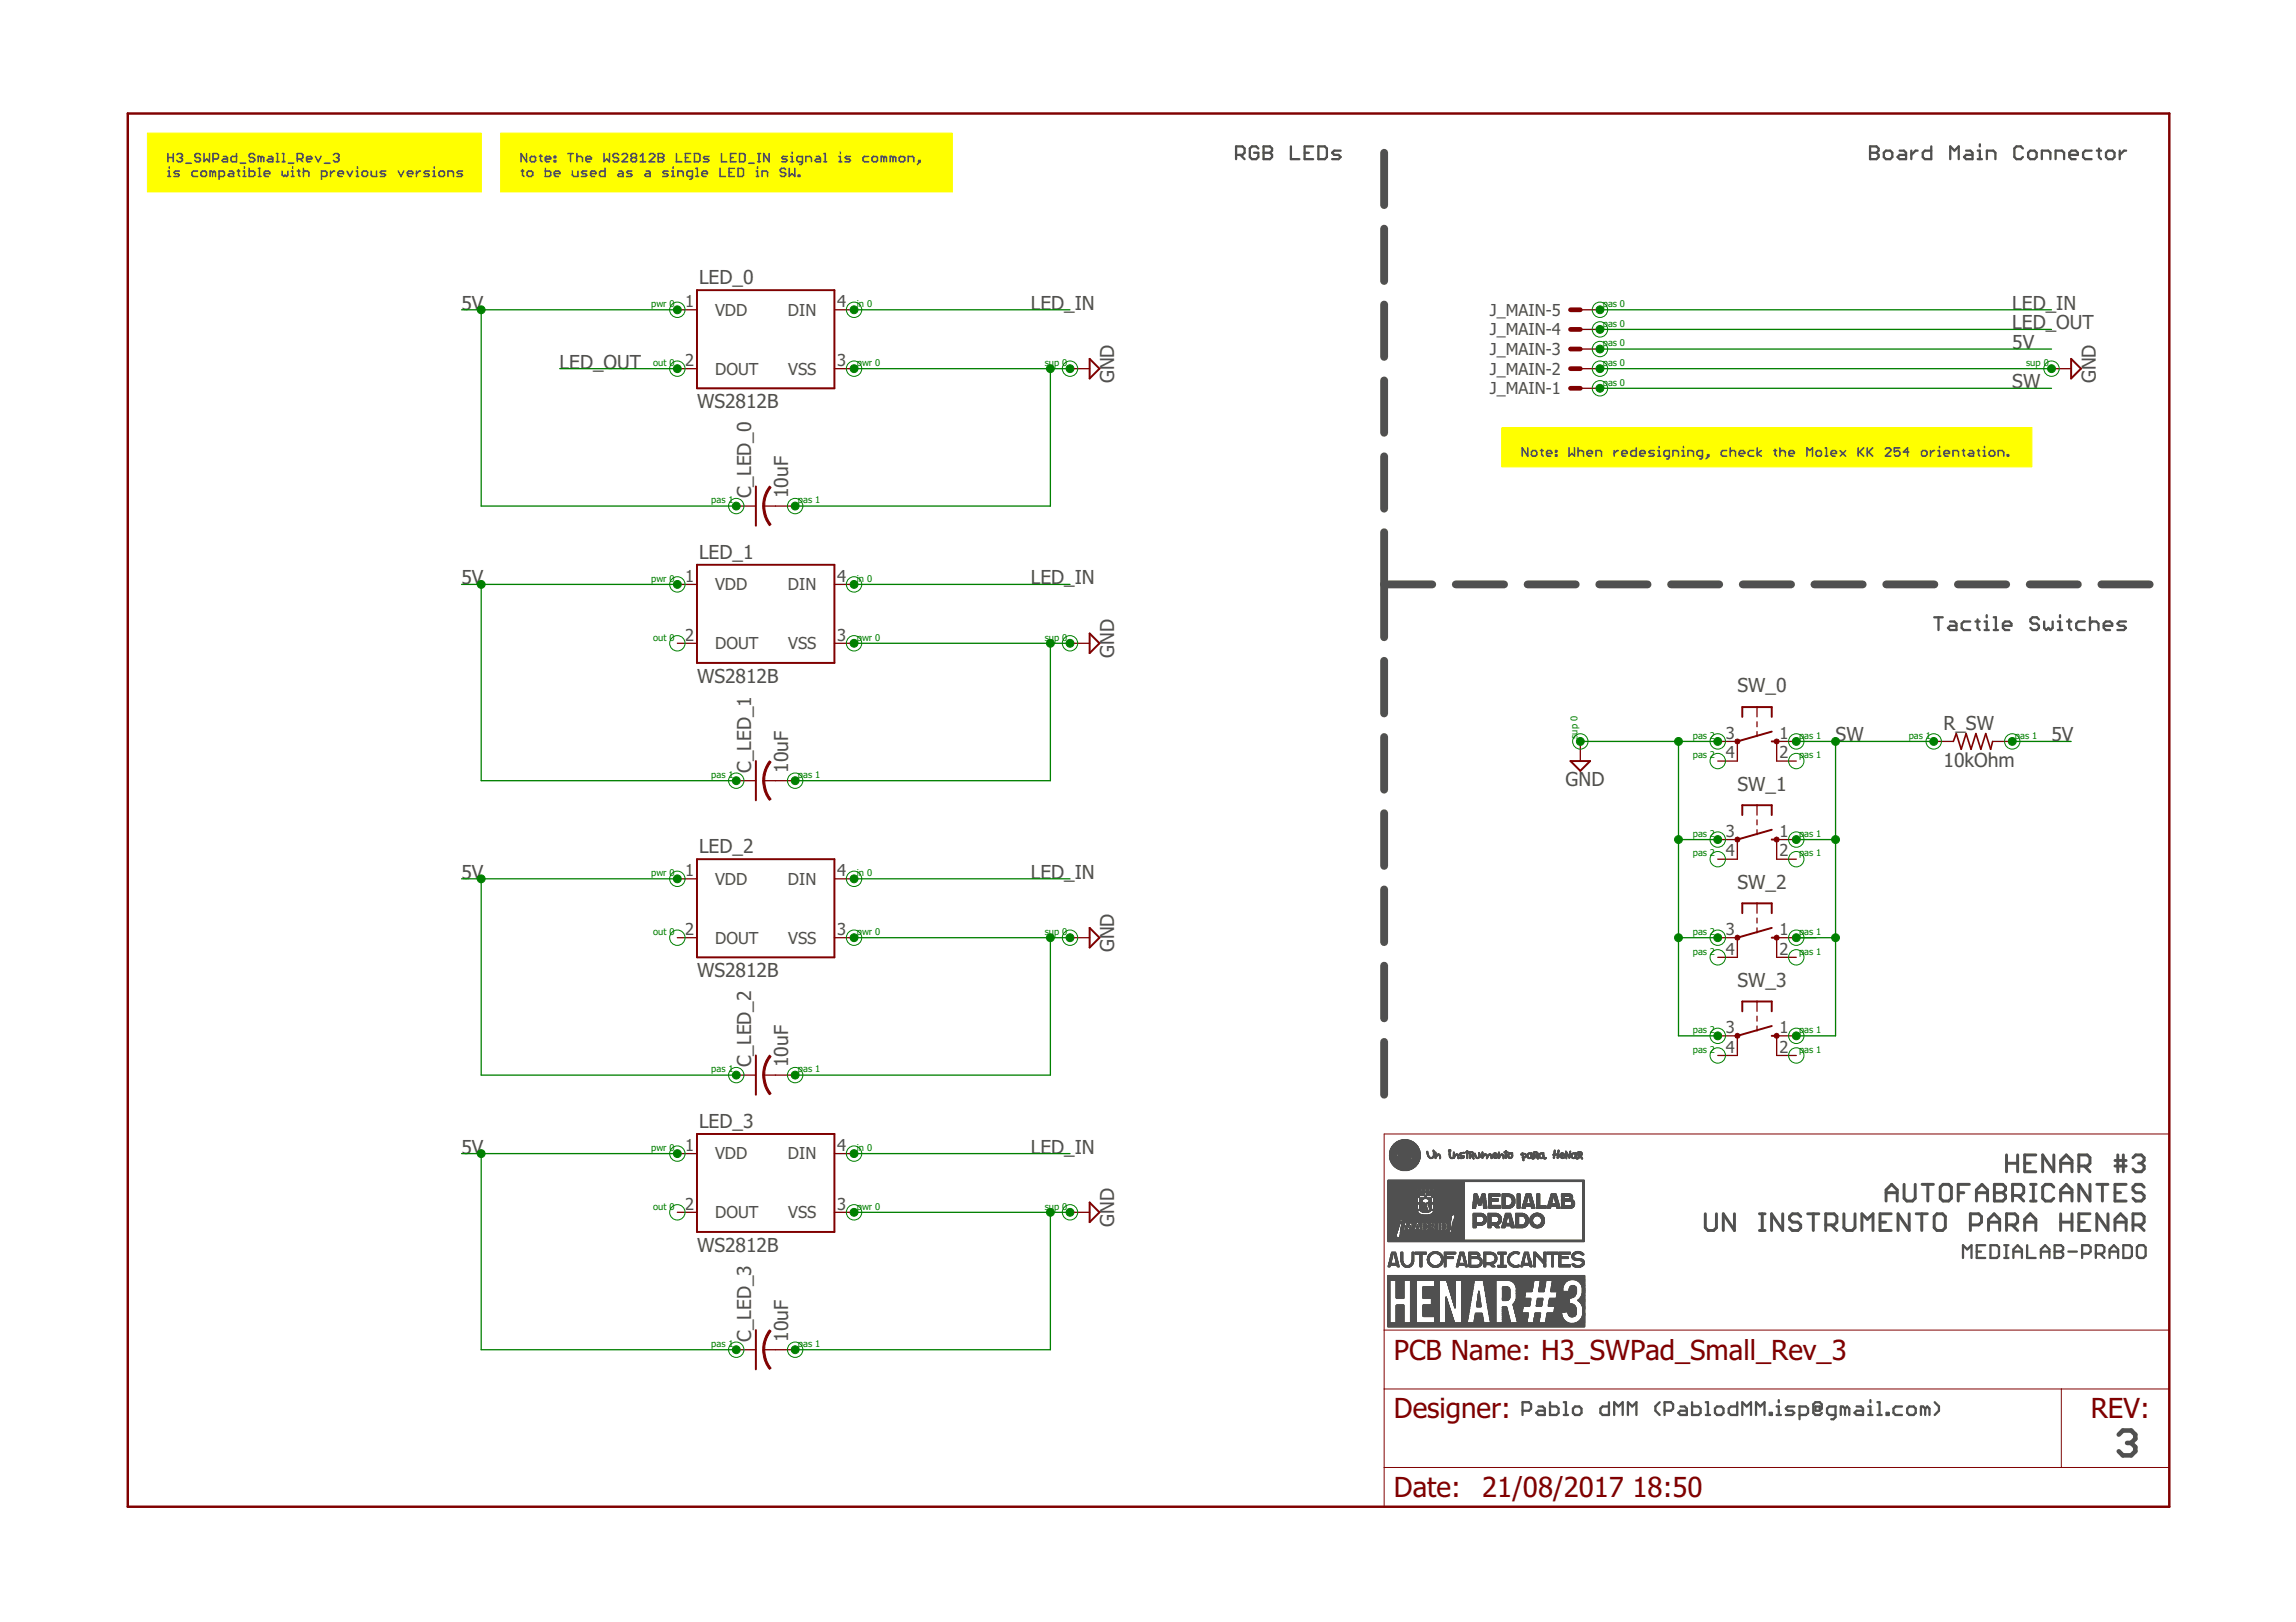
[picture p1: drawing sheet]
<svg xmlns="http://www.w3.org/2000/svg" width="297mm" height="210mm" viewBox="0 0 297 210" stroke-linecap="round" stroke-linejoin="round" font-family="sans-serif">
<defs><g id="words">
<g font-size="3.6" fill="#800000">
<text x="180.3" y="175.9">PCB Name: H3_SWPad_Small_Rev_3</text>
<text x="180.3" y="183.6">Designer:</text>
<text x="270.5" y="183.6">REV:</text>
<text x="180.3" y="193.7">Date:</text>
<text x="191.8" y="193.7">21/08/2017</text>
<text x="211.2" y="193.7">18:50</text>
</g>
<g font-size="2.5" fill="#505050">
<text x="59.7" y="40.1">5V</text>
<text x="90.4" y="36.8">LED_0</text>
<text x="133.4" y="40.1">LED_IN</text>
<text x="260.3" y="40.1">LED_IN</text>
<text x="72.4" y="47.7">LED_OUT</text>
<text x="260.3" y="45.2">5V</text>
<text x="260.3" y="42.6">LED_OUT</text>
<text x="90.2" y="52.8">WS2812B</text>
<text x="144.1" y="49.6" transform="rotate(-90 144.1 49.6)">GND</text>
<text x="260.3" y="50.2">SW</text>
<text x="271.1" y="49.6" transform="rotate(-90 271.1 49.6)">GND</text>
<text x="97.2" y="64.5" transform="rotate(-90 97.2 64.5)">C_LED_0</text>
<text x="102" y="64.5" transform="rotate(-90 102 64.5)">10uF</text>
<text x="59.7" y="75.6">5V</text>
<text x="90.4" y="72.3">LED_1</text>
<text x="133.4" y="75.6">LED_IN</text>
<text x="90.2" y="88.3">WS2812B</text>
<text x="144.1" y="85.2" transform="rotate(-90 144.1 85.2)">GND</text>
<text x="224.8" y="89.6">SW_0</text>
<text x="237.5" y="96">SW</text>
<text x="251.4" y="94.5">R_SW</text>
<text x="265.4" y="96">5V</text>
<text x="97.2" y="100" transform="rotate(-90 97.2 100)">C_LED_1</text>
<text x="102" y="100" transform="rotate(-90 102 100)">10uF</text>
<text x="202.6" y="101.7">GND</text>
<text x="251.4" y="99.3">10kOhm</text>
<text x="224.8" y="102.3">SW_1</text>
<text x="59.7" y="113.7">5V</text>
<text x="90.4" y="110.4">LED_2</text>
<text x="133.4" y="113.7">LED_IN</text>
<text x="224.8" y="115">SW_2</text>
<text x="144.1" y="123.3" transform="rotate(-90 144.1 123.3)">GND</text>
<text x="90.2" y="126.4">WS2812B</text>
<text x="224.8" y="127.7">SW_3</text>
<text x="97.2" y="138.1" transform="rotate(-90 97.2 138.1)">C_LED_2</text>
<text x="102" y="138.1" transform="rotate(-90 102 138.1)">10uF</text>
<text x="59.7" y="149.3">5V</text>
<text x="90.4" y="146">LED_3</text>
<text x="133.4" y="149.3">LED_IN</text>
<text x="90.2" y="162">WS2812B</text>
<text x="144.1" y="158.8" transform="rotate(-90 144.1 158.8)">GND</text>
<text x="97.2" y="173.7" transform="rotate(-90 97.2 173.7)">C_LED_3</text>
<text x="102" y="173.7" transform="rotate(-90 102 173.7)">10uF</text>
</g>
<g font-size="2.1" fill="#505050">
<text x="88.7" y="39.7">1</text>
<text x="92.5" y="40.8">VDD</text>
<text x="101.9" y="40.8">DIN</text>
<text x="108.3" y="39.7">4</text>
<text x="192.8" y="40.8">J_MAIN-5</text>
<text x="88.7" y="47.3">2</text>
<text x="108.3" y="47.3">3</text>
<text x="192.8" y="45.9">J_MAIN-3</text>
<text x="192.8" y="43.4">J_MAIN-4</text>
<text x="92.5" y="48.5">DOUT</text>
<text x="102" y="48.5">VSS</text>
<text x="192.8" y="51">J_MAIN-1</text>
<text x="192.8" y="48.5">J_MAIN-2</text>
<text x="88.7" y="75.3">1</text>
<text x="92.5" y="76.4">VDD</text>
<text x="101.9" y="76.4">DIN</text>
<text x="108.3" y="75.3">4</text>
<text x="88.7" y="82.9">2</text>
<text x="108.3" y="82.9">3</text>
<text x="92.5" y="84">DOUT</text>
<text x="102" y="84">VSS</text>
<text x="223.3" y="95.6">3</text>
<text x="230.2" y="95.6">1</text>
<text x="223.3" y="98.1">4</text>
<text x="230.2" y="98.1">2</text>
<text x="88.7" y="113.4">1</text>
<text x="108.3" y="113.4">4</text>
<text x="223.3" y="108.3">3</text>
<text x="223.3" y="110.8">4</text>
<text x="230.2" y="108.3">1</text>
<text x="230.2" y="110.8">2</text>
<text x="92.5" y="114.5">VDD</text>
<text x="101.9" y="114.5">DIN</text>
<text x="88.7" y="121">2</text>
<text x="92.5" y="122.1">DOUT</text>
<text x="102" y="122.1">VSS</text>
<text x="108.3" y="121">3</text>
<text x="223.3" y="121">3</text>
<text x="223.3" y="123.5">4</text>
<text x="230.2" y="121">1</text>
<text x="230.2" y="123.5">2</text>
<text x="223.3" y="133.7">3</text>
<text x="223.3" y="136.2">4</text>
<text x="230.2" y="133.7">1</text>
<text x="230.2" y="136.2">2</text>
<text x="88.7" y="148.9">1</text>
<text x="108.3" y="148.9">4</text>
<text x="92.5" y="150">VDD</text>
<text x="101.9" y="150">DIN</text>
<text x="88.7" y="156.5">2</text>
<text x="92.5" y="157.7">DOUT</text>
<text x="102" y="157.7">VSS</text>
<text x="108.3" y="156.5">3</text>
</g>
<g font-size="1.2" fill="#008000">
<text x="84.2" y="39.7">pwr 0</text>
<text x="110.9" y="39.7">in 0</text>
<text x="207.4" y="39.7">pas 0</text>
<text x="84.5" y="47.3">out 0</text>
<text x="110.9" y="47.3">pwr 0</text>
<text x="135.2" y="47.3">sup 0</text>
<text x="207.4" y="47.3">pas 0</text>
<text x="207.4" y="44.8">pas 0</text>
<text x="207.4" y="42.3">pas 0</text>
<text x="262.1" y="47.3">sup 0</text>
<text x="207.4" y="49.9">pas 0</text>
<text x="92" y="65.1">pas 1</text>
<text x="103.2" y="65.1">pas 1</text>
<text x="84.2" y="75.3">pwr 0</text>
<text x="110.9" y="75.3">in 0</text>
<text x="84.5" y="82.9">out 0</text>
<text x="110.9" y="82.9">pwr 0</text>
<text x="135.2" y="82.9">sup 0</text>
<text x="204.1" y="95.6" transform="rotate(-90 204.1 95.6)">sup 0</text>
<text x="219" y="95.6">pas 2</text>
<text x="232.7" y="95.6">pas 1</text>
<text x="246.9" y="95.6">pas 1</text>
<text x="260.7" y="95.6">pas 1</text>
<text x="92" y="100.7">pas 1</text>
<text x="103.2" y="100.7">pas 1</text>
<text x="219" y="98.1">pas 2</text>
<text x="232.7" y="98.1">pas 1</text>
<text x="84.2" y="113.4">pwr 0</text>
<text x="110.9" y="113.4">in 0</text>
<text x="219" y="108.3">pas 2</text>
<text x="219" y="110.8">pas 2</text>
<text x="232.7" y="108.3">pas 1</text>
<text x="232.7" y="110.8">pas 1</text>
<text x="84.5" y="121">out 0</text>
<text x="110.9" y="121">pwr 0</text>
<text x="135.2" y="121">sup 0</text>
<text x="219" y="121">pas 2</text>
<text x="219" y="123.5">pas 2</text>
<text x="232.7" y="121">pas 1</text>
<text x="232.7" y="123.5">pas 1</text>
<text x="219" y="133.7">pas 2</text>
<text x="219" y="136.2">pas 2</text>
<text x="232.7" y="133.7">pas 1</text>
<text x="232.7" y="136.2">pas 1</text>
<text x="92" y="138.8">pas 1</text>
<text x="103.2" y="138.8">pas 1</text>
<text x="84.2" y="148.9">pwr 0</text>
<text x="110.9" y="148.9">in 0</text>
<text x="84.5" y="156.5">out 0</text>
<text x="110.9" y="156.5">pwr 0</text>
<text x="135.2" y="156.5">sup 0</text>
<text x="92" y="174.3">pas 1</text>
<text x="103.2" y="174.3">pas 1</text>
</g>
</g></defs>
<g fill="#ff0" stroke="#ff0" stroke-width=".13">
<path d="M194.3 55.3h68.6v5.1h-68.6z"/>
<path d="M19.1 17.2h43.2v7.6h-43.2z"/>
<path d="M64.8 17.2h58.4v7.6h-58.4z"/>
</g>
<path d="M16.5 14.7h264.1v180.3h-264.1z" fill="none" stroke="#800000" stroke-width=".32"/>
<path d="M179.1 146.7h101.5v48.3h-101.5zM179.1 179.7h101.5M179.1 172.1h101.5M266.7 179.7v10.2M179.1 189.9h101.5" fill="none" stroke="#800000" stroke-width=".13"/>
<path d="M203.2 50.2h1.2M203.2 47.7h1.2M203.2 45.2h1.2M203.2 42.6h1.2M203.2 40.1h1.2" fill="none" stroke="#800000" stroke-width=".61"/>
<g fill="none" stroke="#800000" stroke-width=".17">
<path d="M87.6 47.7h2.6M87.6 40.1h2.6M107.9 47.7h2.6M107.9 40.1h2.6M138.4 47.7h2.6M204.4 50.2h2.6M204.4 47.7h2.6M204.4 45.2h2.6M204.4 42.6h2.6M204.4 40.1h2.6M265.4 47.7h2.5M87.6 75.6h2.6"/>
<path d="M95.2 65.5h2.6M98.8 65.5h4.1M107.9 75.6h2.6M87.6 83.2h2.6M107.9 83.2h2.6M138.4 83.2h2.6M204.4 95.9v2.6M222.2 95.9h2.6v2.6h-2.6M227.3 91.5v1.3M227.3 93.4v.6M227.3 94.7v.6M232.4 95.9h-2.6v2.6h2.6"/>
<path d="M250.2 95.9h2.5M257.8 95.9h2.5M87.6 113.7h2.6M95.2 101h2.6M98.8 101h4.1M107.9 113.7h2.6M222.2 108.6h2.6v2.6h-2.6M227.3 104.2v1.3M227.3 106.1v.6M227.3 107.4v.6M227.3 116.9v1.3M227.3 118.8v.6"/>
<path d="M232.4 108.6h-2.6v2.6h2.6M87.6 121.3h2.6M95.2 139.1h2.6M98.8 139.1h4.1M107.9 121.3h2.6M138.4 121.3h2.6M222.2 121.3h2.6v2.6h-2.6M222.2 134h2.6v2.6h-2.6M227.3 120.1v.6M227.3 129.6v1.3M227.3 131.5v.6M227.3 132.8v.6"/>
<path d="M232.4 121.3h-2.6v2.6h2.6M232.4 134h-2.6v2.6h2.6M87.6 149.3h2.6M87.6 156.9h2.6M107.9 149.3h2.6M107.9 156.9h2.6M138.4 156.9h2.6M95.2 174.7h2.6M98.8 174.7h4.1"/>
</g>
<g fill="none" stroke="#800000" stroke-width=".25">
<path d="M90.2 37.5h17.7v12.7h-17.7zM141 46.4l1.2 1.3-1.2 1.3zM267.9 46.4l1.3 1.3-1.3 1.3zM90.2 73.1h17.7v12.7h-17.7zM97.8 62.9v5.1M97.8 98.5v5.1M141 82l1.2 1.2-1.2 1.3zM203.2 98.5h2.5l-1.3 1.3zM225.4 92.8v-1.3h3.8v1.3M229.2 95.9h.6M229.2 94.7l-4.4 1.2M90.2 111.2h17.7v12.7h-17.7z"/>
<path d="M225.4 105.5v-1.3h3.8v1.3M225.4 118.2v-1.3h3.8v1.3M229.2 108.6h.6M229.2 107.4l-4.4 1.2M97.8 136.6v5.1M141 120.1l1.2 1.2-1.2 1.3zM225.4 130.9v-1.3h3.8v1.3M229.2 121.3h.6M229.2 120.1l-4.4 1.2M229.2 134h.6M229.2 132.8l-4.4 1.2M90.2 146.7h17.7v12.7h-17.7z"/>
<path d="M141 155.6l1.2 1.3-1.2 1.3zM97.8 172.1v5.1"/>
</g>
<g fill="#800000" stroke="#800000" stroke-width=".13">
<path d="M99.5 62.9l.3 .2a3.8 3.8 0 0 0-.9 2.4h-.2a4 4 0 0 1 .8-2.6z" fill-rule="evenodd"/>
<path d="M98.7 65.5h.2a4 4 0 0 0 .9 2.4l-.3 .1a4 4 0 0 1-.8-2.5z" fill-rule="evenodd"/>
<path d="M99.5 98.5l.3 .1a3.8 3.8 0 0 0-.9 2.4h-.2a4 4 0 0 1 .8-2.5z" fill-rule="evenodd"/>
<path d="M98.7 101h.2a4.1 4.1 0 0 0 .9 2.4l-.3 .2a3.9 3.9 0 0 1-.8-2.6z" fill-rule="evenodd"/>
<path d="M99.5 136.5l.3 .2a3.8 3.8 0 0 0-.9 2.4h-.2a4 4 0 0 1 .8-2.6z" fill-rule="evenodd"/>
<path d="M98.7 139.1h.2a4.1 4.1 0 0 0 .9 2.4l-.3 .2a4 4 0 0 1-.8-2.6z" fill-rule="evenodd"/>
<path d="M99.5 172.1l.3 .2a3.9 3.9 0 0 0-.9 2.4h-.2a4 4 0 0 1 .8-2.6z" fill-rule="evenodd"/>
<path d="M98.7 174.7h.2a4.1 4.1 0 0 0 .9 2.4l-.3 .1a3.9 3.9 0 0 1-.8-2.5z" fill-rule="evenodd"/>
<circle cx="224.8" cy="96" r=".32"/>
<circle cx="229.9" cy="96" r=".32"/>
<circle cx="224.8" cy="108.6" r=".33"/>
<circle cx="229.9" cy="108.6" r=".33"/>
<circle cx="224.8" cy="121.3" r=".33"/>
<circle cx="229.9" cy="121.3" r=".33"/>
<circle cx="224.8" cy="134" r=".33"/>
<circle cx="229.9" cy="134" r=".33"/>
</g>
<path d="M252.7 95.9l.4-1 .6 2.1 .7-2.1 .6 2.1 .6-2.1 .7 2.1 .6-2.1 .6 2.1 .3-1.1" fill="none" stroke="#800000" stroke-width=".21"/>
<g fill="none" stroke="#008000" stroke-width=".13">
<circle cx="87.6" cy="40.1" r=".99"/>
<circle cx="87.6" cy="47.7" r=".99"/>
<circle cx="110.5" cy="40.1" r=".99"/>
<circle cx="110.5" cy="47.7" r=".99"/>
<circle cx="138.4" cy="47.7" r=".99"/>
<circle cx="207" cy="42.6" r=".99"/>
<circle cx="207" cy="40.1" r=".99"/>
<circle cx="207" cy="45.2" r=".99"/>
<circle cx="207" cy="47.7" r=".99"/>
<circle cx="207" cy="50.2" r=".99"/>
<circle cx="265.4" cy="47.7" r=".99"/>
<circle cx="87.6" cy="75.6" r=".99"/>
<circle cx="95.2" cy="65.5" r=".99"/>
<circle cx="102.9" cy="65.5" r=".99"/>
<circle cx="110.5" cy="75.6" r=".99"/>
<circle cx="87.6" cy="83.2" r=".99"/>
<circle cx="110.5" cy="83.2" r=".99"/>
<circle cx="138.4" cy="83.2" r=".99"/>
<circle cx="204.4" cy="95.9" r=".99"/>
<circle cx="222.2" cy="95.9" r=".99"/>
<circle cx="222.2" cy="98.5" r=".99"/>
<circle cx="232.4" cy="95.9" r=".99"/>
<circle cx="232.4" cy="98.5" r=".99"/>
<circle cx="250.2" cy="95.9" r=".99"/>
<circle cx="260.3" cy="95.9" r=".99"/>
<circle cx="87.6" cy="113.7" r=".99"/>
<circle cx="95.2" cy="101" r=".99"/>
<circle cx="102.9" cy="101" r=".99"/>
<circle cx="110.5" cy="113.7" r=".99"/>
<circle cx="222.2" cy="108.6" r=".99"/>
<circle cx="222.2" cy="111.2" r=".99"/>
<circle cx="232.4" cy="108.6" r=".99"/>
<circle cx="232.4" cy="111.2" r=".99"/>
<circle cx="87.6" cy="121.3" r=".99"/>
<circle cx="95.2" cy="139.1" r=".99"/>
<circle cx="102.9" cy="139.1" r=".99"/>
<circle cx="110.5" cy="121.3" r=".99"/>
<circle cx="138.4" cy="121.3" r=".99"/>
<circle cx="222.2" cy="134" r=".99"/>
<circle cx="222.2" cy="121.3" r=".99"/>
<circle cx="222.2" cy="123.9" r=".99"/>
<circle cx="222.2" cy="136.6" r=".99"/>
<circle cx="232.4" cy="123.9" r=".99"/>
<circle cx="232.4" cy="121.3" r=".99"/>
<circle cx="232.4" cy="134" r=".99"/>
<circle cx="232.4" cy="136.6" r=".99"/>
<circle cx="87.6" cy="149.3" r=".99"/>
<circle cx="87.6" cy="156.9" r=".99"/>
<circle cx="110.5" cy="156.9" r=".99"/>
<circle cx="110.5" cy="149.3" r=".99"/>
<circle cx="138.4" cy="156.9" r=".99"/>
<circle cx="95.2" cy="174.7" r=".99"/>
<circle cx="102.9" cy="174.7" r=".99"/>
</g>
<g fill="none" stroke="#008000" stroke-width=".17">
<path d="M59.7 40.1h27.9M62.3 40.1v25.4h32.9M72.4 47.7h15.2M110.5 40.1h27.9M110.5 47.7h27.9M135.9 47.7v17.8h-33M207 40.1h58.4M207 45.2h58.4M207 47.7h58.4M207 42.6h58.4M207 50.2h58.4M59.7 75.6h27.9"/>
<path d="M62.3 75.6v25.4h32.9M110.5 75.6h27.9M110.5 83.2h27.9M135.9 83.2v17.8h-33M204.4 95.9h17.8M217.1 95.9v38.1h5.1M232.4 95.9h17.8M237.5 95.9v38.1h-5.1M260.3 95.9h7.6M59.7 113.7h27.9M62.3 113.7v25.4h32.9M110.5 113.7h27.9"/>
<path d="M217.1 108.6h5.1M232.4 108.6h5.1M110.5 121.3h27.9M135.9 121.3v17.8h-33M217.1 121.3h5.1M232.4 121.3h5.1M59.7 149.3h27.9M62.3 149.3v25.4h32.9M110.5 149.3h27.9M110.5 156.9h27.9M135.9 156.9v17.8h-33"/>
</g>
<g fill="#008000" stroke="#008000" stroke-width=".13">
<circle cx="87.6" cy="40.1" r=".51"/>
<circle cx="95.2" cy="65.5" r=".51"/>
<circle cx="62.3" cy="40.1" r=".51"/>
<circle cx="87.6" cy="75.6" r=".51"/>
<circle cx="62.3" cy="75.6" r=".51"/>
<circle cx="95.2" cy="101" r=".51"/>
<circle cx="95.2" cy="139.1" r=".51"/>
<circle cx="87.6" cy="113.7" r=".51"/>
<circle cx="62.3" cy="113.7" r=".51"/>
<circle cx="62.3" cy="149.3" r=".51"/>
<circle cx="87.6" cy="149.3" r=".51"/>
<circle cx="95.2" cy="174.7" r=".51"/>
<circle cx="260.3" cy="95.9" r=".51"/>
<circle cx="207" cy="45.2" r=".51"/>
<circle cx="110.5" cy="47.7" r=".51"/>
<circle cx="102.9" cy="65.5" r=".51"/>
<circle cx="138.4" cy="47.7" r=".51"/>
<circle cx="135.9" cy="47.7" r=".51"/>
<circle cx="110.5" cy="83.2" r=".51"/>
<circle cx="138.4" cy="83.2" r=".51"/>
<circle cx="135.9" cy="83.2" r=".51"/>
<circle cx="102.9" cy="101" r=".51"/>
<circle cx="110.5" cy="121.3" r=".51"/>
<circle cx="135.9" cy="121.3" r=".51"/>
<circle cx="138.4" cy="121.3" r=".51"/>
<circle cx="102.9" cy="139.1" r=".51"/>
<circle cx="110.5" cy="156.9" r=".51"/>
<circle cx="102.9" cy="174.7" r=".51"/>
<circle cx="135.9" cy="156.9" r=".51"/>
<circle cx="138.4" cy="156.9" r=".51"/>
<circle cx="222.2" cy="95.9" r=".51"/>
<circle cx="222.2" cy="108.6" r=".51"/>
<circle cx="222.2" cy="121.3" r=".51"/>
<circle cx="222.2" cy="134" r=".51"/>
<circle cx="204.4" cy="95.9" r=".51"/>
<circle cx="217.1" cy="108.6" r=".51"/>
<circle cx="217.1" cy="121.3" r=".51"/>
<circle cx="217.1" cy="95.9" r=".51"/>
<circle cx="265.4" cy="47.7" r=".51"/>
<circle cx="207" cy="47.7" r=".51"/>
<circle cx="87.6" cy="47.7" r=".51"/>
<circle cx="207" cy="42.6" r=".51"/>
<circle cx="110.5" cy="40.1" r=".51"/>
<circle cx="110.5" cy="75.6" r=".51"/>
<circle cx="110.5" cy="113.7" r=".51"/>
<circle cx="110.5" cy="149.3" r=".51"/>
<circle cx="207" cy="40.1" r=".51"/>
<circle cx="237.5" cy="108.6" r=".51"/>
<circle cx="232.4" cy="108.6" r=".51"/>
<circle cx="232.4" cy="95.9" r=".51"/>
<circle cx="237.5" cy="95.9" r=".51"/>
<circle cx="232.4" cy="121.3" r=".51"/>
<circle cx="237.5" cy="121.3" r=".51"/>
<circle cx="232.4" cy="134" r=".51"/>
<circle cx="250.2" cy="95.9" r=".51"/>
<circle cx="207" cy="50.2" r=".51"/>
</g>
<g fill="none" stroke="#505050" stroke-width=".38">
<path d="M220.6 157.1v1.8l.4 .3h.7l.4-.3v-1.8M224.4 157.1v2.1l-1.5-2.1v2.1M227.6 159.2h.7M227.6 157.1h.7M228 157.1v2.1M230.6 157.1v2.1l-1.4-2.1v2.1M233 157.4l-.4-.3h-.7l-.4 .3v.4l.4 .4h.7l.4 .3v.4l-.4 .3h-.7l-.4-.3M233.9 157.1h1.4M234.6 157.1v2.1M236.2 158.5h1.1l.3-.3v-.8l-.3-.3h-1.1v2.1M236.9 158.5l.7 .7M238.5 157.1v1.8l.4 .3h.7l.4-.3v-1.8"/>
<path d="M240.9 159.2v-2.1l.7 .7 .7-.7v2.1M243.2 158.2h.7M244 155.4v-1.4l.7-.7 .7 .7v1.4M244 154.3h1.4M244.7 157.1h-1.5v2.1h1.5M246.3 153.3v1.8l.4 .3h.7l.4-.3v-1.8M247 157.1v2.1l-1.4-2.1v2.1M247.9 157.1h1.4M248.6 157.1v2.1M248.7 153.3h1.4M249.4 153.3v2.1M250.2 157.4l.4-.3h.7l.4 .3v1.5l-.4 .3h-.7l-.4-.3z"/>
<path d="M251 153.6l.4-.3h.7l.4 .3v1.5l-.4 .3h-.7l-.4-.3zM253.3 154.3h.8M254.8 153.3h-1.5v2.1M254.9 158.5h1.1l.3-.3v-.8l-.3-.3h-1.1v2.1M255.7 154.3h1.4M255.7 155.4v-1.4l.7-.7 .7 .7v1.4M257.3 158.2h1.4M257.3 159.2v-1.4l.7-.7 .7 .7v1.4M258 154.3h1.1M258 153.3h1.1l.4 .3v.4l-.4 .3 .4 .4v.4l-.4 .3h-1.1zM259.6 149.5v2.1M259.6 158.5h1.1l.3-.3v-.8l-.3-.3h-1.1v2.1"/>
<path d="M259.6 150.5h1.4M260.3 158.5l.7 .7M260.4 154.7h1.1l.3-.4v-.7l-.3-.3h-1.1v2.1M261 149.5v2.1M261.1 154.7l.7 .7M261.9 150.5h.8M261.9 159.2v-1.4l.8-.7 .7 .7v1.4M261.9 158.2h1.5M262.7 155.4h.7M262.7 153.3h.7M263.1 153.3v2.1M263.4 149.5h-1.5v2.1h1.5"/>
<path d="M265.7 149.5v2.1l-1.4-2.1v2.1M265.7 153.6l-.4-.3h-.7l-.3 .3v1.5l.3 .3h.7l.4-.3M266.6 150.5h1.5M266.6 151.6v-1.4l.7-.7 .8 .7v1.4M266.6 155.4v-1.4l.7-.7 .8 .7v1.4M266.6 157.1v2.1M266.6 154.3h1.5M266.6 158.2h1.5M268.1 157.1v2.1M268.9 150.9h1.1l.4-.4v-.7l-.4-.3h-1.1v2.1M268.9 158.2h.8M269.7 150.9l.7 .7"/>
<path d="M270.4 153.3v2.1l-1.5-2.1v2.1M270.4 157.1h-1.5v2.1h1.5M271.3 153.3h1.4M272 153.3v2.1M272.7 157.1v2.1l-1.4-2.1v2.1M273.6 150.9h1.5M273.6 150.2h1.5M273.6 154.3h.7M273.6 159.2v-1.4l.7-.7 .8 .7v1.4M273.6 158.2h1.5M274 149.5v2.1M274.7 149.5v2.1"/>
<path d="M275.1 153.3h-1.5v2.1h1.5M275.9 149.8l.4-.3h.7l.4 .3v.4l-.4 .3M275.9 158.5h1.1l.4-.3v-.8l-.4-.3h-1.1v2.1M276.7 150.5h.3M276.7 158.5l.7 .7M277 150.5l.4 .4v.4l-.4 .3h-.7l-.4-.3M277.4 153.6l-.4-.3h-.7l-.4 .3v.4l.4 .3h.7l.4 .4v.4l-.4 .3h-.7l-.4-.3"/>
</g>
<g fill="none" stroke="#505050" stroke-width=".3">
<path d="M162.8 19.2l-.3-.3h-.5l-.3 .3v1.1l.3 .3h.5l.3-.3v-.5h-.6M163.5 18.9h.8l.3 .3v.3l-.3 .3 .3 .2v.3l-.3 .3h-.8zM163.5 19.8h.8M167 18.9v1.7h1.1M168.8 19.8h.5M169.9 18.9h-1.1v1.7h1.1M170.6 18.9h.8l.3 .3v1.1l-.3 .3h-.8zM173.4 19.5h-.8l-.3 .3 .3 .2h.6l.2 .3-.2 .3h-.9M241.9 18.9h.9l.2 .3v.3l-.2 .3 .2 .2v.3l-.2 .3h-.9zM241.9 19.8h.9M243.7 19.8l.3-.3h.5l.3 .3v.5l-.3 .3h-.5l-.3-.3zM245.8 19.5h.5l.3 .3v.8h-.8l-.3-.3 .3-.3h.8"/>
<path d="M247.3 19.5v1.1M248.1 19.5h-.3l-.5 .5M249.9 18.9v1.7h-.9l-.2-.3v-.5l.2-.3h.9M254.4 19.5h.5l.3 .3v.8h-.8l-.3-.3 .3-.3h.8M255.9 19.5h.2v1.1M256.1 18.7v.2M261.7 19.2l-.3-.3h-.5l-.3 .3v1.1l.3 .3h.5l.3-.3M262.4 19.8l.3-.3h.5l.3 .3v.5l-.3 .3h-.5l-.3-.3zM270.6 19.5h-.8l-.3 .3v.5l.3 .3h.8M271.3 19.5h.5M271.5 19.2v1.1l.3 .3M272.5 19.8l.2-.3h.6l.3 .3v.5l-.3 .3h-.6l-.2-.3z"/>
<path d="M274.2 19.5v1.1M275.1 19.5h-.3l-.6 .5M159.9 20h.8l.3-.2v-.6l-.3-.3h-.8v1.7M160.5 20l.5 .6M252.3 20.6v-1.7l.6 .6 .5-.6v1.7M255.9 20.6h.5M257 20.6v-1.1h.9l.2 .3v.8M264.2 20.6v-1.1h.8l.3 .3v.8M265.9 20.6v-1.1h.9l.2 .3v.8M267.7 20h1.1v-.2l-.3-.3h-.5l-.3 .3v.5l.3 .3h.5M250.2 79.9h1.1M250.8 79.9v1.6"/>
<path d="M257 79.6v.3M257.9 79.9h.3v1.6M266.5 79.6v.3M270.4 79.9v1.6M252.3 80.4h.5l.3 .3v.8h-.8l-.3-.2 .3-.3h.8M254.9 80.4h-.8l-.3 .3v.6l.3 .2h.8M255.6 80.4h.5M255.8 80.2v1.1l.3 .2M256.8 80.4h.2v1.1M256.8 81.5h.5M257.9 81.5h.6M259.1 81h1.1v-.3l-.3-.3h-.5l-.3 .3v.6l.3 .2h.5"/>
<path d="M263.8 80.2l-.3-.3h-.5l-.3 .3v.2l.3 .3h.5l.3 .3v.3l-.3 .2h-.5l-.3-.2M264.5 80.4v.9l.2 .2 .3-.2 .3 .2 .3-.2v-.9M266.2 80.4h.3v1.1M266.2 81.5h.6M267.4 80.4h.6M267.7 80.2v1.1l.3 .2M269.7 80.4h-.8l-.3 .3v.6l.3 .2h.8M270.4 80.7l.3-.3h.5l.3 .3v.8M272.2 81h1.1v-.3l-.3-.3h-.6l-.2 .3v.6l.2 .2h.6M275 80.4h-.8l-.3 .3 .3 .3h.6l.2 .3-.2 .2h-.9M254 162.8v-1.7l.5 .6 .6-.6v1.7M255.7 162h.6"/>
<path d="M256.8 161.1h-1.1v1.7h1.1M257.5 161.1h.8l.3 .3v1.1l-.3 .3h-.8zM259.3 161.1h.5M259.3 162.8h.5M259.6 161.1v1.7M260.5 162h1.1M260.5 162.8v-1.1l.5-.6 .6 .6v1.1M262.3 161.1v1.7h1.1M264 162h1.1M264 162.8v-1.1l.6-.6 .5 .6v1.1M265.8 161.1h.8l.3 .3v.3l-.3 .3 .3 .2v.3l-.3 .3h-.8zM265.8 162h.8"/>
<path d="M267.6 162h1.1M269.4 162.2h.8l.3-.2v-.6l-.3-.3h-.8v1.7M271.1 162.2h.9l.2-.2v-.6l-.2-.3h-.9v1.7M271.7 162.2l.5 .6M272.9 162h1.1M272.9 162.8v-1.1l.6-.6 .5 .6v1.1M274.7 161.1h.8l.3 .3v1.1l-.3 .3h-.8zM276.7 161.1h.6l.3 .3v1.1l-.3 .3h-.6l-.2-.3v-1.1zM197 182.6h.8l.3-.3v-.6l-.3-.2h-.8v1.6M199 182h.6l.3 .3v.8h-.9l-.2-.3 .2-.2h.9M200.5 181.5v1.6h.9l.2-.3v-.5l-.2-.3h-.9M202.3 181.5h.3v1.6"/>
<path d="M202.3 183.1h.6M203.8 182h.5l.3 .3v.5l-.3 .3h-.5l-.3-.3v-.5zM208.2 181.5v1.6h-.9l-.2-.3v-.5l.2-.3h.9M208.8 183.1v-1.6l.6 .5 .5-.5v1.6M210.6 183.1v-1.6l.6 .5 .5-.5v1.6M214.7 181.5l-.5 .5v.6l.5 .5M215.3 182.6h.9l.3-.3v-.6l-.3-.2h-.9v1.6M217.4 182h.6l.2 .3v.8h-.8l-.3-.3 .3-.2h.8M218.9 181.5v1.6h.8l.3-.3v-.5l-.3-.3h-.8M220.7 181.5h.3v1.6M220.7 183.1h.5M222.1 182h.6l.3 .3v.5l-.3 .3h-.6l-.2-.3v-.5z"/>
<path d="M224.7 181.5v1.6h-.8l-.3-.3v-.5l.3-.3h.8M225.4 183.1v-1.6l.6 .5 .5-.5v1.6M227.2 183.1v-1.6l.5 .5 .6-.5v1.6M229 182.8h.2v.3h-.2zM229.8 182h.3v1.1M229.8 183.1h.6M230.1 181.2v.3M232.1 182h-.8l-.3 .3 .3 .3h.6l.2 .2-.2 .3h-.9M232.8 183.1h.8l.3-.3v-.5l-.3-.3h-.8v1.7M234.9 182h.5v.6h-.5zM235.4 182.6l.3-.3v-.6l-.3-.2h-.5l-.3 .2v1.1l.3 .3h.5l.3-.3M237.5 183.1h-.9l-.2-.3v-.5l.2-.3h.9v1.4l-.3 .3h-.3"/>
<path d="M238.7 182.3l-.3-.3h-.3v1.1M238.7 182.3v.8M238.7 182.3l.3-.3 .2 .3v.8M240.2 182h.5l.3 .3v.8h-.8l-.3-.3 .3-.2h.8M241.7 182h.3v1.1M241.7 183.1h.6M242 181.2v.3M242.9 181.5h.3v1.6M242.9 183.1h.5M244.1 182.8h.2v.3h-.2zM246.1 182h-.9l-.2 .3v.5l.2 .3h.9M247 182h.6l.2 .3v.5l-.2 .3h-.6l-.3-.3v-.5z"/>
<path d="M249.1 182.3l-.3-.3h-.3v1.1M249.1 182.3v.8M249.1 182.3l.2-.3 .3 .3v.8M250.3 181.5l.5 .5v.6l-.5 .5"/>
</g>
<path d="M274.1 185.7l.5-.6h1.1l.5 .6v.5l-.5 .5M275.2 186.7h.5M275.7 186.7l.5 .6v.5l-.5 .5h-1.1l-.5-.5" fill="none" stroke="#505050" stroke-width=".59"/>
<g fill="none" stroke="#505050" stroke-width=".21">
<path d="M21.7 19.9v1M22.4 19.9v1M26.4 19.9v1l.4-.3 .3 .3v-1M30.6 19.9v1h-.5l-.2-.1v-.4l.2-.2h.5M35.8 19.9h.1v1M36.5 19.9h.2v1M68.1 19.9v1l-.7-1v1M73.5 19.9h.7M73.8 19.9v1M74.6 19.9v1M78.1 19.9v1l.4-.3 .3 .3v-1M85.2 19.9h.5l.2 .1v.2l-.2 .2 .2 .2v.2l-.2 .1h-.5z"/>
<path d="M87.5 19.9v1h.7M89.4 19.9h-.7v1h.7M89.8 19.9h.6l.2 .1v.8l-.2 .1h-.6zM93.3 19.9v1h.7M95.2 19.9h-.7v1h.7M95.7 19.9h.5l.2 .1v.8l-.2 .1h-.5zM98 19.9h.4M98.2 19.9v1M99.5 19.9v1l-.7-1v1M102.5 19.7v.2M106.6 19.9h.2v1M108.7 19.7v.2"/>
<path d="M21.7 20.4h.7M21.7 22.1h.2v.7M21.7 22.8h.4M21.9 21.6v.2M22.9 20l.2-.1h.3l.2 .1v.2l-.2 .2M23.2 22.1h-.5l-.2 .2 .2 .2h.3l.2 .2-.2 .1h-.5M23.2 20.4h.2M23.4 20.4l.2 .2v.2l-.2 .1h-.3l-.2-.1M24 21.1h.8M25.5 22.1h-.5l-.2 .2v.4l.2 .1h.5M25.9 20l-.1-.1h-.4l-.2 .1v.2l.2 .2h.4l.1 .2v.2l-.1 .1h-.4l-.2-.1M26 22.3l.2-.2h.3l.2 .2v.4l-.2 .1h-.3l-.2-.1z"/>
<path d="M27.5 22.3l-.2-.2h-.1v.7M27.5 22.3v.5M27.5 22.3l.2-.2 .2 .2v.5M27.6 20.6h.5l.2-.2v-.4l-.2-.1h-.5v1M28.3 22.8h.6l.1-.1v-.4l-.1-.2h-.6v1.1M28.9 20.2h.4l.1 .2v.5h-.5l-.2-.1 .2-.2h.5M29.7 22.1h.3l.2 .2v.5h-.5l-.2-.1 .2-.2h.5M30.7 22.1h.3M30.9 21.9v.8l.1 .1M31.1 21.1h.7M31.5 22.1h.1v.7M31.5 22.8h.3"/>
<path d="M31.6 21.6v.2M32.2 21.8v1h.6l.2-.1v-.4l-.2-.2h-.6M33 20l-.2-.1h-.4l-.2 .1v.2l.2 .2h.4l.2 .2v.2l-.2 .1h-.4l-.2-.1M33.4 22.8h.4M33.4 21.8h.2v1M33.8 20.4l-.2-.2h-.2v.7M33.8 20.4v.5M33.8 20.4l.1-.2 .2 .2v.5M34.2 22.5h.7v-.2l-.2-.2h-.3l-.2 .2v.4l.2 .1h.3M34.8 20.2h.3l.2 .2v.5h-.5l-.2-.1 .2-.2h.5M35.8 20.9h.3M36.5 20.9h.4"/>
<path d="M36.5 22.1v.6l.2 .1 .2-.1 .2 .1 .1-.1v-.6M37.3 21.1h.7M37.7 22.1h.2v.7M37.7 22.8h.3M37.9 21.6v.2M38.5 20.6h.5l.2-.2v-.4l-.2-.1h-.5v1M38.5 22.1h.3M38.7 21.9v.8l.1 .1M38.8 20.6l.4 .3M39.2 22.3l.2-.2h.4l.2 .2v.5M39.2 21.8v1M39.6 20.6h.7v-.2l-.1-.2h-.4l-.2 .2v.4l.2 .1h.4"/>
<path d="M40.8 20.2l.4 .7 .3-.7M41.6 22.8h.5l.2-.1v-.4l-.2-.2h-.5v1.1M42 21.1h.7M42.8 22.1v.7M43.1 20l.2-.1h.4l.2 .1v.2l-.2 .2M43.3 22.1h-.2l-.3 .4M43.5 20.4h.2M43.7 20.4l.2 .2v.2l-.2 .1h-.4l-.2-.1M43.7 22.5h.7v-.2l-.1-.2h-.4l-.2 .2v.4l.2 .1h.4M44.9 22.1l.4 .7 .3-.7M46.1 22.1h.1v.7M46.1 22.8h.3"/>
<path d="M46.2 21.6v.2M46.8 22.3l.2-.2h.4l.2 .2v.4l-.2 .1h-.4l-.2-.1zM48 22.1v.6l.2 .1h.5v-.7M49.9 22.1h-.5l-.2 .2 .2 .2h.3l.2 .2-.2 .1h-.5M51.5 22.1l.4 .7 .3-.7M52.7 22.5h.7v-.2l-.2-.2h-.3l-.2 .2v.4l.2 .1h.3M53.9 22.1v.7M54.4 22.1h-.2l-.3 .4M55.5 22.1h-.5l-.2 .2 .2 .2h.4l.1 .2-.1 .1h-.6M56 22.1h.2v.7M56 22.8h.4M56.2 21.6v.2"/>
<path d="M57 22.1h.3l.2 .2v.4l-.2 .1h-.3l-.2-.1v-.4zM58 22.8v-.7h.5l.2 .2v.5M59.8 22.1h-.5l-.2 .2 .2 .2h.4l.1 .2-.1 .1h-.6M67.4 22.1h.4M67.6 21.9v.8l.2 .1M68.2 22.3l.2-.2h.3l.2 .2v.4l-.2 .1h-.3l-.2-.1zM68.6 20.4l.2-.2h.3l.2 .2v.4l-.2 .1h-.3l-.2-.1zM69.8 20.2h.3M69.9 20v.8l.2 .1M70.5 20.6h.7v-.2l-.1-.2h-.4l-.2 .2v.4l.2 .1h.4M70.5 21.8v1h.6l.1-.1v-.4l-.1-.2h-.6M71.7 20.2h.2v.2h-.2z"/>
<path d="M71.7 20.8h.2v.1h-.2zM71.7 22.5h.7v-.2l-.2-.2h-.3l-.2 .2v.4l.2 .1h.3M74 22.1v.6l.2 .1h.6v-.7M74.6 20.4l.2-.2h.4l.2 .2v.5M75.8 20.6h.7v-.2l-.2-.2h-.3l-.2 .2v.4l.2 .1h.3M75.9 22.1h-.5l-.2 .2 .2 .2h.4l.1 .2-.1 .1h-.6M76.4 22.5h.7v-.2l-.2-.2h-.3l-.2 .2v.4l.2 .1h.3M78.3 21.8v1h-.6l-.1-.1v-.4l.1-.2h.6M80 20l-.2-.1h-.3l-.2 .1v.2l.2 .2h.3l.2 .2v.2l-.2 .1h-.3l-.2-.1M80.1 22.1h.3l.2 .2v.5h-.5l-.2-.1 .2-.2h.5M80.5 20l.2-.1h.3l.2 .1v.2l-.7 .7h.7M81.8 22.1h-.6l-.1 .2 .1 .2h.4l.2 .2-.2 .1h-.5"/>
<path d="M81.8 20.4h.4M81.8 20.4l-.2-.2v-.2l.2-.1h.4l.2 .1v.2l-.2 .2M81.8 20.4l-.2 .2v.2l.2 .1h.4l.2-.1v-.2l-.2-.2M82.8 20.9h.7M82.8 20.2l.4-.3v1M83.6 22.1h.3l.2 .2v.5h-.5l-.2-.1 .2-.2h.5M84 20l.2-.1h.3l.2 .1v.2l-.7 .7h.7M85.2 20.4h.5M86.4 22.1h-.5l-.2 .2 .2 .2h.4l.1 .2-.1 .1h-.6M86.9 22.1h.2v.7M86.9 22.8h.4M87.1 21.6v.2"/>
<path d="M87.7 22.8v-.7h.5l.2 .2v.5M88.7 20.4h.3M89.6 22.8h-.6l-.1-.1v-.4l.1-.2h.6v.9l-.2 .2h-.2M90 22.8h.4M90 21.8h.2v1M90.8 22.5h.7v-.2l-.2-.2h-.3l-.2 .2v.4l.2 .1h.3M91.7 20.2h-.5l-.2 .2 .2 .2h.3l.2 .2-.2 .1h-.5M93.2 21.8v1h.7M94.3 22.3h.4M94.5 20.4h.4M95 21.8h-.7v1h.7M95.5 21.8h.5l.2 .1v.8l-.2 .1h-.5z"/>
<path d="M96.9 21.1h.7M97.8 22.1h.2v.7M97.8 22.8h.4M98 21.6v.2M98 20.9h.4M98.6 22.8v-.7h.5l.2 .2v.5M101.6 21.9l-.1-.1h-.4l-.2 .1v.2l.2 .2h.4l.1 .2v.2l-.1 .1h-.4l-.2-.1M101.9 20.2h-.6l-.2 .2 .2 .2h.4l.2 .2-.2 .1h-.6M102.1 21.8v1l.4-.3 .3 .3v-1M102.3 20.9h.4M102.3 20.2h.2v.7M103.3 22.7h.2v.1h-.2z"/>
<path d="M103.8 20.9h-.5l-.2-.1v-.4l.2-.2h.5v.9l-.2 .2h-.2M104.2 20.9v-.7h.6l.2 .2v.5M105.6 20.2h.4l.1 .2v.5h-.5l-.2-.1 .2-.2h.5M106.6 20.9h.4M108.5 20.9h.4M108.5 20.2h.2v.7M110 20.2h-.5l-.2 .2 .2 .2h.4l.1 .2-.1 .1h-.6M112.4 20.2h-.6l-.1 .2v.4l.1 .1h.6M112.8 20.4l.2-.2h.4l.1 .2v.4l-.1 .1h-.4l-.2-.1zM114.3 20.4l-.1-.2h-.2v.7M114.3 20.4v.5M114.3 20.4l.2-.2 .2 .2v.5"/>
<path d="M115.5 20.4l-.2-.2h-.1v.7M115.5 20.4v.5M115.5 20.4l.2-.2 .2 .2v.5M116.3 20.4l.2-.2h.4l.2 .2v.4l-.2 .1h-.4l-.2-.1zM117.5 20.9v-.7h.5l.2 .2v.5M118.9 20.8h.1v.1h-.1zM119 20.9l-.3 .4M197.7 58v1l-.8-1v1M198.3 58.3h.3l.2 .2v.3l-.2 .2h-.3l-.2-.2v-.3zM199.3 58.3h.3M199.5 58.1v.7l.1 .2M200.1 58.7h.7v-.2l-.2-.2h-.4l-.1 .2v.3l.1 .2h.4"/>
<path d="M201.2 58.8h.2v.2h-.2zM201.2 58.3h.2v.2h-.2zM203 58v1l.3-.3 .4 .3v-1M204.2 58.5l.1-.2h.4l.2 .2v.5M204.2 58v1M205.3 58.7h.7v-.2l-.2-.2h-.3l-.2 .2v.3l.2 .2h.3M206.5 59v-.7h.5l.2 .2v.5M208.8 58.3v.7M209.4 58.3h-.2l-.4 .4M209.8 58.7h.7v-.2l-.2-.2h-.3l-.2 .2v.3l.2 .2h.3M211.7 58v1h-.5l-.2-.2v-.3l.2-.2h.5M212.1 58.7h.8v-.2l-.2-.2h-.4l-.2 .2v.3l.2 .2h.4"/>
<path d="M214 58.3h-.5l-.2 .2 .2 .2h.3l.2 .1-.2 .2h-.5M214.5 59h.3M214.5 58.3h.2v.7M214.7 57.8v.2M216 59h-.6l-.1-.2v-.3l.1-.2h.6v.9l-.2 .2h-.2M216.4 59v-.7h.6l.1 .2v.5M217.6 59h.4M217.6 58.3h.2v.7M217.8 57.8v.2M218.4 59v-.7h.5l.2 .2v.5M220.3 59h-.6l-.2-.2v-.3l.2-.2h.6v.9l-.2 .2h-.2M220.9 58.8h.2v.2h-.2z"/>
<path d="M221.1 59l-.4 .4M223.4 58.3h-.6l-.1 .2v.3l.1 .2h.6M223.8 58.5l.2-.2h.4l.1 .2v.5M223.8 58v1M225 58.7h.7v-.2l-.2-.2h-.3l-.2 .2v.3l.2 .2h.3M226.9 58.3h-.5l-.2 .2v.3l.2 .2h.5M227.3 58v1M227.9 58.3l-.6 .4 .6 .3M229.5 58.3h.3M229.7 58.1v.7l.1 .2M230.3 58.5l.1-.2h.4l.2 .2v.5M230.3 58v1"/>
<path d="M231.4 58.7h.7v-.2l-.1-.2h-.4l-.2 .2v.3l.2 .2h.4M233.8 59v-1l.3 .3 .4-.3v1M235.1 58.3h.4l.1 .2v.3l-.1 .2h-.4l-.2-.2v-.3zM236.1 59h.4M236.1 58h.2v1M236.9 58.7h.7v-.2l-.2-.2h-.3l-.2 .2v.3l.2 .2h.3M238.1 58.3l.7 .7M238.8 58.3l-.7 .7M240.4 58v1M240.6 58.5l.5 .5M241.1 58l-.7 .7M241.6 58v1"/>
<path d="M241.7 58.5l.6 .5M242.3 58l-.7 .7M243.9 58.1l.2-.1h.3l.2 .1v.2l-.7 .7h.7M245.8 58h-.7v.5l.5-.2 .2 .2v.3l-.2 .2h-.3l-.2-.2M247 58.5h-.7l.5-.5v1M248.8 58.3h.3l.2 .2v.3l-.2 .2h-.3l-.2-.2v-.3zM249.7 58.3v.7M250.3 58.3h-.2l-.4 .4M250.7 59h.4M250.7 58.3h.2v.7M250.9 57.8v.2M251.5 58.7h.7v-.2l-.2-.2h-.3l-.2 .2v.3l.2 .2h.3"/>
<path d="M252.7 59v-.7h.5l.2 .2v.5M253.9 58.3h.3M254 58.1v.7l.2 .2M254.8 58.3h.4l.1 .2v.5h-.5l-.2-.2 .2-.1h.5M255.8 58.3h.3M256 58.1v.7l.1 .2M256.6 59h.3M256.6 58.3h.2v.7M256.8 57.8v.2M257.3 58.5l.2-.2h.4l.2 .2v.3l-.2 .2h-.4l-.2-.2zM258.5 59v-.7h.6l.1 .2v.5M259.7 58.8h.2v.2h-.2z"/>
</g>
<g fill="#505050" stroke="#505050" stroke-width=".13">
<path d="M179.6 160.7h25.4z"/>
<path d="M179.6 160.6l25.4 .1z"/>
<path d="M179.6 160.6h25.4z"/>
<path d="M179.6 160.5l25.4 .1z"/>
<path d="M179.6 160.5h25.4z"/>
<path d="M179.6 160.5h25.1z"/>
<path d="M204.7 160.5h.3z"/>
<path d="M179.6 160.5h9.9z"/>
<path d="M179.6 160.4l9.9 .1z"/>
<path d="M204.7 160.4l.3 .1z"/>
<path d="M179.6 160.4h9.9z"/>
<path d="M204.7 160.4h.3z"/>
<path d="M179.6 160.3l9.9 .1z"/>
<path d="M204.7 160.3l.3 .1z"/>
<path d="M179.6 160.3h9.9z"/>
<path d="M204.7 160.3h.3z"/>
<path d="M179.6 160.2l9.9 .1z"/>
<path d="M204.7 160.2l.3 .1z"/>
<path d="M179.6 160.2h9.9z"/>
<path d="M204.7 160.2h.3z"/>
<path d="M179.6 160.1l1.2 .1z"/>
<path d="M180.9 160.1l8.6 .1z"/>
<path d="M204.7 160.1l.3 .1z"/>
<path d="M181 160.1l8.5 .1z"/>
<path d="M179.6 160.1h1.1z"/>
<path d="M181 160.1h8.5z"/>
<path d="M204.7 160.1h.3z"/>
<path d="M179.6 160l1.1 .1z"/>
<path d="M181.1 160l8.4 .1z"/>
<path d="M204.7 160l.3 .1z"/>
<path d="M179.6 160h1.1z"/>
<path d="M181.1 160h8.4z"/>
<path d="M204.7 160h.3z"/>
<path d="M179.6 159.9l1.1 .1z"/>
<path d="M181.1 159.9l8.4 .1z"/>
<path d="M204.7 159.9l.3 .1z"/>
<path d="M179.6 159.9h1.1z"/>
<path d="M181.1 159.9h8.4z"/>
<path d="M204.7 159.9h.3z"/>
<path d="M179.6 159.8l1.1 .1z"/>
<path d="M181.1 159.8l8.4 .1z"/>
<path d="M204.7 159.8l.3 .1z"/>
<path d="M179.6 159.8h1.1z"/>
<path d="M181.1 159.8h8.4z"/>
<path d="M204.7 159.8h.3z"/>
<path d="M179.6 159.7l1.1 .1z"/>
<path d="M181.2 159.7l8.3 .1z"/>
<path d="M204.7 159.7l.3 .1z"/>
<path d="M179.6 159.7h1.1z"/>
<path d="M181.2 159.7h8.3z"/>
<path d="M204.7 159.7h.3z"/>
<path d="M179.6 159.6l1.1 .1z"/>
<path d="M181.2 159.6l8.3 .1z"/>
<path d="M204.7 159.6l.3 .1z"/>
<path d="M179.6 159.6h1.1z"/>
<path d="M181.2 159.6h8.3z"/>
<path d="M204.7 159.6h.3z"/>
<path d="M179.6 159.5l1.1 .1z"/>
<path d="M181.2 159.5l8.3 .1z"/>
<path d="M204.7 159.5l.3 .1z"/>
<path d="M179.6 159.5h1.1z"/>
<path d="M181.1 159.5h6.5z"/>
<path d="M187.6 159.5h1.9z"/>
<path d="M204.7 159.5h.3z"/>
<path d="M181.1 159.5h6.4z"/>
<path d="M187.7 159.5h1.8z"/>
<path d="M179.6 159.4l1.1 .1z"/>
<path d="M181.2 159.4l6.3 .1z"/>
<path d="M187.7 159.4l1.8 .1z"/>
<path d="M204.7 159.4l.3 .1z"/>
<path d="M179.6 159.4h1.1z"/>
<path d="M181.2 159.4h6.3z"/>
<path d="M187.8 159.4h1.7z"/>
<path d="M204.7 159.4h.3z"/>
<path d="M179.6 159.4h1.2z"/>
<path d="M179.6 159.3l1.2 .1z"/>
<path d="M181.2 159.3l6.3 .1z"/>
<path d="M187.8 159.3l1.7 .1z"/>
<path d="M204.7 159.3l.3 .1z"/>
<path d="M179.6 159.3h1.2z"/>
<path d="M181.2 159.3h6.3z"/>
<path d="M187.8 159.3h1.7z"/>
<path d="M204.7 159.3h.3z"/>
<path d="M179.6 159.2l1.2 .1z"/>
<path d="M181.2 159.2l6.3 .1z"/>
<path d="M187.8 159.2l1.7 .1z"/>
<path d="M204.7 159.2l.3 .1z"/>
<path d="M181.2 159.2l.4 .1z"/>
<path d="M181.8 159.2l.3 .1z"/>
<path d="M182.3 159.2l.3 .1z"/>
<path d="M182.8 159.2l.1 .1z"/>
<path d="M183.1 159.2l.6 .1z"/>
<path d="M183.9 159.2l.1 .1z"/>
<path d="M184.6 159.2l.4 .1z"/>
<path d="M185.2 159.2l.4 .1z"/>
<path d="M185.8 159.2l.2 .1z"/>
<path d="M186.2 159.2l.2 .1z"/>
<path d="M187 159.2l.5 .1z"/>
<path d="M179.6 159.2h1.2z"/>
<path d="M181.2 159.2h.3z"/>
<path d="M181.8 159.2h.3z"/>
<path d="M182.3 159.2h.3z"/>
<path d="M182.8 159.2h.1z"/>
<path d="M183.1 159.2h.6z"/>
<path d="M184.6 159.2h.4z"/>
<path d="M185.2 159.2h.4z"/>
<path d="M185.8 159.2h.1z"/>
<path d="M186.2 159.2h.2z"/>
<path d="M187 159.2h.5z"/>
<path d="M187.8 159.2h1.7z"/>
<path d="M204.7 159.2h.3z"/>
<path d="M179.6 159.2h1.3z"/>
<path d="M181.2 159.2h.4z"/>
<path d="M183.2 159.2h.4z"/>
<path d="M185.2 159.2h.3z"/>
<path d="M185.8 159.2h.2z"/>
<path d="M187.1 159.2h.4z"/>
<path d="M179.6 159.1l1.3 .1z"/>
<path d="M181.2 159.1l.4 .1z"/>
<path d="M181.8 159.1l.3 .1z"/>
<path d="M182.3 159.1l.3 .1z"/>
<path d="M182.8 159.1l.1 .1z"/>
<path d="M183.2 159.1l.4 .1z"/>
<path d="M183.9 159.1v.1z"/>
<path d="M184.7 159.1l.3 .1z"/>
<path d="M185.2 159.1l.3 .1z"/>
<path d="M185.8 159.1l.1 .1z"/>
<path d="M186.2 159.1l.2 .1z"/>
<path d="M187.1 159.1l.4 .1z"/>
<path d="M187.7 159.1l1.8 .1z"/>
<path d="M204.7 159.1l.3 .1z"/>
<path d="M181.3 159.1l.3 .1z"/>
<path d="M183.1 159.1l.5 .1z"/>
<path d="M183.8 159.1l.2 .1z"/>
<path d="M179.6 159.1h1.3z"/>
<path d="M181.3 159.1h.3z"/>
<path d="M181.8 159.1h.3z"/>
<path d="M182.3 159.1h.3z"/>
<path d="M182.8 159.1h.1z"/>
<path d="M183.2 159.1h.4z"/>
<path d="M183.8 159.1h.2z"/>
<path d="M184.7 159.1h.3z"/>
<path d="M185.2 159.1h.3z"/>
<path d="M185.8 159.1h.2z"/>
<path d="M186.2 159.1h.2z"/>
<path d="M187.1 159.1h.5z"/>
<path d="M187.7 159.1h1.8z"/>
<path d="M204.7 159.1h.3z"/>
<path d="M185.7 159.1h.2z"/>
<path d="M187.2 159.1h2.3z"/>
<path d="M179.6 159l1.3 .1z"/>
<path d="M181.3 159l.3 .1z"/>
<path d="M181.8 159l.3 .1z"/>
<path d="M182.3 159l.3 .1z"/>
<path d="M182.8 159l.2 .1z"/>
<path d="M183.2 159l.4 .1z"/>
<path d="M183.8 159l.2 .1z"/>
<path d="M184.1 159l.4 .1z"/>
<path d="M184.8 159l.2 .1z"/>
<path d="M185.2 159l.3 .1z"/>
<path d="M185.7 159l.2 .1z"/>
<path d="M186.2 159l.2 .1z"/>
<path d="M186.6 159l.3 .1z"/>
<path d="M187.2 159l2.3 .1z"/>
<path d="M204.7 159l.3 .1z"/>
<path d="M179.6 159h1.3z"/>
<path d="M181.2 159h.4z"/>
<path d="M181.8 159h.2z"/>
<path d="M182.3 159h.3z"/>
<path d="M182.8 159h.2z"/>
<path d="M183.8 159h.2z"/>
<path d="M184.1 159h.4z"/>
<path d="M184.8 159h.2z"/>
<path d="M185.2 159h.2z"/>
<path d="M185.7 159h.2z"/>
<path d="M186.2 159h.2z"/>
<path d="M186.6 159h.3z"/>
<path d="M187.2 159h2.3z"/>
<path d="M204.7 159h.3z"/>
<path d="M184.1 159h.5z"/>
<path d="M185.7 159h.3z"/>
<path d="M186.6 159h.4z"/>
<path d="M182.4 159h.2z"/>
<path d="M183.8 159h.1z"/>
<path d="M187.2 159h.5z"/>
<path d="M187.8 159h1.7z"/>
<path d="M179.6 158.9l1.3 .1z"/>
<path d="M181.3 158.9l.3 .1z"/>
<path d="M181.8 158.9l.2 .1z"/>
<path d="M182.4 158.9l.2 .1z"/>
<path d="M182.8 158.9l.2 .1z"/>
<path d="M183.8 158.9l.1 .1z"/>
<path d="M184.1 158.9l.5 .1z"/>
<path d="M184.8 158.9l.2 .1z"/>
<path d="M185.2 158.9l.2 .1z"/>
<path d="M185.7 158.9l.2 .1z"/>
<path d="M186.2 158.9l.2 .1z"/>
<path d="M186.6 158.9l.4 .1z"/>
<path d="M187.3 158.9l.3 .1z"/>
<path d="M187.8 158.9l1.7 .1z"/>
<path d="M204.7 158.9l.3 .1z"/>
<path d="M179.6 158.9h1.3z"/>
<path d="M181.3 158.9h.3z"/>
<path d="M181.8 158.9h.2z"/>
<path d="M182.4 158.9h.1z"/>
<path d="M182.8 158.9h.2z"/>
<path d="M183.8 158.9h.1z"/>
<path d="M184.1 158.9h.5z"/>
<path d="M184.8 158.9h.2z"/>
<path d="M185.2 158.9h.2z"/>
<path d="M185.6 158.9h.4z"/>
<path d="M186.2 158.9h.2z"/>
<path d="M186.6 158.9h.4z"/>
<path d="M187.3 158.9h.3z"/>
<path d="M187.8 158.9h1.7z"/>
<path d="M204.7 158.9h.3z"/>
<path d="M183.7 158.9h.3z"/>
<path d="M198.8 158.9h.2z"/>
<path d="M184.2 158.9h.4z"/>
<path d="M185.6 158.9h.3z"/>
<path d="M187.9 158.9h1.6z"/>
<path d="M190.6 158.9h.4z"/>
<path d="M192.5 158.9h.4z"/>
<path d="M193.6 158.9h.4z"/>
<path d="M194.3 158.9h.4z"/>
<path d="M195.5 158.9h.4z"/>
<path d="M196.1 158.9h.9z"/>
<path d="M198.6 158.9h.6z"/>
<path d="M179.6 158.8l1.4 .1z"/>
<path d="M181.3 158.8l.3 .1z"/>
<path d="M181.8 158.8l.2 .1z"/>
<path d="M182.4 158.8l.2 .1z"/>
<path d="M182.8 158.8l.2 .1z"/>
<path d="M183.2 158.8l.3 .1z"/>
<path d="M183.7 158.8l.2 .1z"/>
<path d="M184.2 158.8l.4 .1z"/>
<path d="M184.8 158.8l.2 .1z"/>
<path d="M185.2 158.8l.2 .1z"/>
<path d="M185.6 158.8l.3 .1z"/>
<path d="M186.2 158.8l.2 .1z"/>
<path d="M186.6 158.8l.4 .1z"/>
<path d="M187.3 158.8l.3 .1z"/>
<path d="M187.9 158.8l1.6 .1z"/>
<path d="M190.6 158.8l.4 .1z"/>
<path d="M192.5 158.8l.4 .1z"/>
<path d="M193.5 158.8l.5 .1z"/>
<path d="M194.3 158.8l.4 .1z"/>
<path d="M195.5 158.8l.4 .1z"/>
<path d="M196.1 158.8l1 .1z"/>
<path d="M198.5 158.8l.7 .1z"/>
<path d="M204.7 158.8l.3 .1z"/>
<path d="M186.6 158.8l.5 .1z"/>
<path d="M196.1 158.8l1.1 .1z"/>
<path d="M198.5 158.8l.8 .1z"/>
<path d="M179.6 158.8h1.4z"/>
<path d="M181.3 158.8h.3z"/>
<path d="M181.8 158.8h.2z"/>
<path d="M182.4 158.8h.2z"/>
<path d="M182.8 158.8h.2z"/>
<path d="M183.3 158.8h.2z"/>
<path d="M183.7 158.8h.2z"/>
<path d="M184.2 158.8h.4z"/>
<path d="M184.8 158.8h.2z"/>
<path d="M185.5 158.8h.5z"/>
<path d="M186.2 158.8h.2z"/>
<path d="M186.6 158.8h.5z"/>
<path d="M187.3 158.8h.3z"/>
<path d="M187.9 158.8h1.6z"/>
<path d="M190.6 158.8h.4z"/>
<path d="M192.5 158.8h.4z"/>
<path d="M193.5 158.8h.5z"/>
<path d="M194.3 158.8h.4z"/>
<path d="M195.5 158.8h.4z"/>
<path d="M196.1 158.8h1.2z"/>
<path d="M198.4 158.8h.9z"/>
<path d="M204.7 158.8h.3z"/>
<path d="M179.6 158.7l1.4 .1z"/>
<path d="M181.3 158.7l.3 .1z"/>
<path d="M181.8 158.7l.2 .1z"/>
<path d="M182.4 158.7l.1 .1z"/>
<path d="M182.7 158.7l.4 .1z"/>
<path d="M183.3 158.7l.2 .1z"/>
<path d="M183.7 158.7l.3 .1z"/>
<path d="M184.2 158.7l.4 .1z"/>
<path d="M184.8 158.7l.2 .1z"/>
<path d="M185.5 158.7l.5 .1z"/>
<path d="M186.2 158.7l.2 .1z"/>
<path d="M186.6 158.7l.5 .1z"/>
<path d="M187.3 158.7l.3 .1z"/>
<path d="M187.9 158.7l1.6 .1z"/>
<path d="M190.6 158.7l.4 .1z"/>
<path d="M192.5 158.7l.4 .1z"/>
<path d="M193.5 158.7l.4 .1z"/>
<path d="M194.3 158.7l.4 .1z"/>
<path d="M195.5 158.7l.4 .1z"/>
<path d="M196.1 158.7l1.2 .1z"/>
<path d="M198.4 158.7l1 .1z"/>
<path d="M204.7 158.7l.3 .1z"/>
<path d="M181.3 158.7l.4 .1z"/>
<path d="M181.8 158.7l.1 .1z"/>
<path d="M182.2 158.7v.1z"/>
<path d="M185.6 158.7l.3 .1z"/>
<path d="M193.4 158.7l.5 .1z"/>
<path d="M196.1 158.7l1.3 .1z"/>
<path d="M198.3 158.7l1.2 .1z"/>
<path d="M179.6 158.7h1.4z"/>
<path d="M181.3 158.7h.4z"/>
<path d="M182.7 158.7h.4z"/>
<path d="M183.3 158.7h.2z"/>
<path d="M183.7 158.7h.3z"/>
<path d="M184.2 158.7h.4z"/>
<path d="M184.8 158.7h.2z"/>
<path d="M185.6 158.7h.4z"/>
<path d="M186.2 158.7h.2z"/>
<path d="M186.6 158.7h.5z"/>
<path d="M187.3 158.7h.3z"/>
<path d="M187.9 158.7h1.6z"/>
<path d="M190.6 158.7h.4z"/>
<path d="M192.5 158.7h.4z"/>
<path d="M193.4 158.7h.5z"/>
<path d="M194.3 158.7h.4z"/>
<path d="M195.5 158.7h.4z"/>
<path d="M196.1 158.7h1.3z"/>
<path d="M198.3 158.7h1.2z"/>
<path d="M204.7 158.7h.3z"/>
<path d="M182.1 158.7h.1z"/>
<path d="M185.7 158.7h.2z"/>
<path d="M179.6 158.6l1.4 .1z"/>
<path d="M181.3 158.6l.4 .1z"/>
<path d="M182.1 158.6l.2 .1z"/>
<path d="M182.5 158.6v.1z"/>
<path d="M182.7 158.6l.4 .1z"/>
<path d="M183.3 158.6l.2 .1z"/>
<path d="M183.7 158.6l.3 .1z"/>
<path d="M184.2 158.6l.4 .1z"/>
<path d="M184.8 158.6l.2 .1z"/>
<path d="M185.2 158.6l.2 .1z"/>
<path d="M185.7 158.6l.3 .1z"/>
<path d="M186.2 158.6l.2 .1z"/>
<path d="M186.6 158.6l.5 .1z"/>
<path d="M187.3 158.6l.3 .1z"/>
<path d="M187.9 158.6l1.6 .1z"/>
<path d="M190.6 158.6l.4 .1z"/>
<path d="M192.5 158.6l.4 .1z"/>
<path d="M193.4 158.6l.5 .1z"/>
<path d="M194.3 158.6l.4 .1z"/>
<path d="M195.5 158.6l.4 .1z"/>
<path d="M196.1 158.6l1.4 .1z"/>
<path d="M198.2 158.6l1.3 .1z"/>
<path d="M204.7 158.6l.3 .1z"/>
<path d="M183.6 158.6l.3 .1z"/>
<path d="M185.2 158.6l.3 .1z"/>
<path d="M185.7 158.6l.2 .1z"/>
<path d="M193.4 158.6l.4 .1z"/>
<path d="M194.4 158.6l.4 .1z"/>
<path d="M179.6 158.6h1.4z"/>
<path d="M181.3 158.6h.4z"/>
<path d="M182.1 158.6h.2z"/>
<path d="M182.7 158.6h.4z"/>
<path d="M183.3 158.6h.2z"/>
<path d="M183.6 158.6h.3z"/>
<path d="M184.2 158.6h.4z"/>
<path d="M184.8 158.6h.2z"/>
<path d="M185.2 158.6h.3z"/>
<path d="M185.7 158.6h.2z"/>
<path d="M186.2 158.6h.2z"/>
<path d="M186.6 158.6h.5z"/>
<path d="M187.3 158.6h.3z"/>
<path d="M187.9 158.6h1.6z"/>
<path d="M190.6 158.6h.4z"/>
<path d="M192.5 158.6h.4z"/>
<path d="M193.3 158.6h.5z"/>
<path d="M194.3 158.6h1.6z"/>
<path d="M196.1 158.6h1.4z"/>
<path d="M198.1 158.6h1.5z"/>
<path d="M204.7 158.6h.3z"/>
<path d="M183.3 158.6h.1z"/>
<path d="M186.6 158.6h.4z"/>
<path d="M198.2 158.6h1.4z"/>
<path d="M183.6 158.6h.4z"/>
<path d="M184.1 158.6h.5z"/>
<path d="M196.1 158.6h1.5z"/>
<path d="M179.6 158.5l1.4 .1z"/>
<path d="M181.3 158.5l.4 .1z"/>
<path d="M182.1 158.5l.2 .1z"/>
<path d="M182.7 158.5l.4 .1z"/>
<path d="M183.3 158.5l.1 .1z"/>
<path d="M183.6 158.5l.4 .1z"/>
<path d="M184.1 158.5l.5 .1z"/>
<path d="M184.8 158.5l.2 .1z"/>
<path d="M185.2 158.5l.3 .1z"/>
<path d="M185.7 158.5l.2 .1z"/>
<path d="M186.2 158.5l.2 .1z"/>
<path d="M186.6 158.5l.4 .1z"/>
<path d="M187.3 158.5l.3 .1z"/>
<path d="M187.9 158.5l1.6 .1z"/>
<path d="M190.6 158.5l1.1 .1z"/>
<path d="M192.5 158.5l1.2 .1z"/>
<path d="M194.4 158.5l1.5 .1z"/>
<path d="M196.1 158.5l1.5 .1z"/>
<path d="M198.1 158.5l.6 .1z"/>
<path d="M199 158.5l.7 .1z"/>
<path d="M204.7 158.5l.3 .1z"/>
<path d="M179.6 158.5h1.4z"/>
<path d="M181.3 158.5h.4z"/>
<path d="M182 158.5h.3z"/>
<path d="M182.7 158.5h.4z"/>
<path d="M183.6 158.5h.4z"/>
<path d="M184.1 158.5h.5z"/>
<path d="M184.8 158.5h.2z"/>
<path d="M185.2 158.5h.3z"/>
<path d="M185.7 158.5h.2z"/>
<path d="M186.2 158.5h.2z"/>
<path d="M186.6 158.5h.4z"/>
<path d="M187.3 158.5h.3z"/>
<path d="M187.9 158.5h1.6z"/>
<path d="M190.6 158.5h1.2z"/>
<path d="M192.5 158.5h1.2z"/>
<path d="M194.4 158.5h1.4z"/>
<path d="M196.1 158.5h.4z"/>
<path d="M197 158.5h.6z"/>
<path d="M198.1 158.5h.6z"/>
<path d="M199.1 158.5h.5z"/>
<path d="M204.7 158.5h.3z"/>
<path d="M182.7 158.5h.5z"/>
<path d="M183.6 158.5h.3z"/>
<path d="M190.6 158.5h1.3z"/>
<path d="M192.5 158.5h1.3z"/>
<path d="M197.1 158.5h.5z"/>
<path d="M198.1 158.5h.5z"/>
<path d="M199.1 158.5h.6z"/>
<path d="M182.1 158.5h.3z"/>
<path d="M199.2 158.5h.5z"/>
<path d="M179.6 158.4l1.5 .1z"/>
<path d="M181.3 158.4l.4 .1z"/>
<path d="M182 158.4l.4 .1z"/>
<path d="M182.7 158.4l.5 .1z"/>
<path d="M183.6 158.4l.4 .1z"/>
<path d="M184.1 158.4l.4 .1z"/>
<path d="M184.8 158.4l.2 .1z"/>
<path d="M185.2 158.4l.3 .1z"/>
<path d="M185.7 158.4l.2 .1z"/>
<path d="M186.2 158.4l.2 .1z"/>
<path d="M186.6 158.4l.4 .1z"/>
<path d="M187.2 158.4l.4 .1z"/>
<path d="M187.9 158.4l1.6 .1z"/>
<path d="M190.6 158.4l1.3 .1z"/>
<path d="M192.5 158.4l1.4 .1z"/>
<path d="M194.4 158.4l1.4 .1z"/>
<path d="M196.1 158.4l.4 .1z"/>
<path d="M197.2 158.4l.4 .1z"/>
<path d="M198 158.4l.5 .1z"/>
<path d="M199.2 158.4l.5 .1z"/>
<path d="M204.7 158.4l.3 .1z"/>
<path d="M179.6 158.4h1.5z"/>
<path d="M181.3 158.4h.4z"/>
<path d="M182 158.4h.4z"/>
<path d="M182.7 158.4h.5z"/>
<path d="M183.6 158.4h.4z"/>
<path d="M184.2 158.4h.3z"/>
<path d="M184.8 158.4h.2z"/>
<path d="M185.2 158.4h.3z"/>
<path d="M185.7 158.4h.2z"/>
<path d="M186.2 158.4h.2z"/>
<path d="M186.6 158.4h.3z"/>
<path d="M187.2 158.4h.4z"/>
<path d="M187.9 158.4h1.6z"/>
<path d="M190.6 158.4h1.4z"/>
<path d="M192.5 158.4h1.4z"/>
<path d="M194.4 158.4h1.4z"/>
<path d="M196.1 158.4h.4z"/>
<path d="M197.2 158.4h.5z"/>
<path d="M198 158.4h.5z"/>
<path d="M199.2 158.4h.5z"/>
<path d="M204.7 158.4h.3z"/>
<path d="M184.1 158.4h.3z"/>
<path d="M185.2 158.4h.2z"/>
<path d="M187.2 158.4h.5z"/>
<path d="M192.5 158.4h1.5z"/>
<path d="M199.3 158.4h.4z"/>
<path d="M179.6 158.3l1.5 .1z"/>
<path d="M181.3 158.3l.4 .1z"/>
<path d="M182 158.3l.4 .1z"/>
<path d="M182.7 158.3l.5 .1z"/>
<path d="M183.5 158.3l.5 .1z"/>
<path d="M184.7 158.3l.3 .1z"/>
<path d="M185.7 158.3l.2 .1z"/>
<path d="M186.2 158.3l.2 .1z"/>
<path d="M187.2 158.3l.4 .1z"/>
<path d="M187.9 158.3l1.6 .1z"/>
<path d="M190.6 158.3l1.5 .1z"/>
<path d="M192.5 158.3l1.5 .1z"/>
<path d="M194.4 158.3l1.4 .1z"/>
<path d="M196.1 158.3l.4 .1z"/>
<path d="M197.2 158.3l.5 .1z"/>
<path d="M198 158.3l.4 .1z"/>
<path d="M199.3 158.3l.4 .1z"/>
<path d="M204.7 158.3l.3 .1z"/>
<path d="M185.7 158.3l.3 .1z"/>
<path d="M187.2 158.3l.5 .1z"/>
<path d="M197.3 158.3l.4 .1z"/>
<path d="M179.6 158.3h1.5z"/>
<path d="M181.3 158.3h.4z"/>
<path d="M182 158.3h.4z"/>
<path d="M182.7 158.3h.5z"/>
<path d="M183.5 158.3h.5z"/>
<path d="M184.7 158.3h.3z"/>
<path d="M185.7 158.3h.3z"/>
<path d="M186.2 158.3h.2z"/>
<path d="M187.1 158.3h.6z"/>
<path d="M187.9 158.3h1.6z"/>
<path d="M190.6 158.3h1.5z"/>
<path d="M192.5 158.3h1.5z"/>
<path d="M194.4 158.3h1.4z"/>
<path d="M196.1 158.3h.4z"/>
<path d="M197.3 158.3h.4z"/>
<path d="M198 158.3h.4z"/>
<path d="M199.3 158.3h.5z"/>
<path d="M204.7 158.3h.3z"/>
<path d="M179.6 158.3h1.6z"/>
<path d="M182.6 158.3h.6z"/>
<path d="M183.5 158.3h.4z"/>
<path d="M185.7 158.3h.2z"/>
<path d="M190.6 158.3h1.6z"/>
<path d="M192.5 158.3h1.6z"/>
<path d="M194.4 158.3h.4z"/>
<path d="M195.4 158.3h.4z"/>
<path d="M179.6 158.2l2.2 .1z"/>
<path d="M182 158.2l.4 .1z"/>
<path d="M182.6 158.2l.6 .1z"/>
<path d="M183.5 158.2l.4 .1z"/>
<path d="M184.6 158.2l.4 .1z"/>
<path d="M185.6 158.2l.3 .1z"/>
<path d="M186.2 158.2l.2 .1z"/>
<path d="M187 158.2l.6 .1z"/>
<path d="M188 158.2l1.5 .1z"/>
<path d="M190.6 158.2l1.6 .1z"/>
<path d="M192.5 158.2l1.6 .1z"/>
<path d="M194.4 158.2l.4 .1z"/>
<path d="M195.4 158.2l.4 .1z"/>
<path d="M196.1 158.2l.4 .1z"/>
<path d="M197.3 158.2l.4 .1z"/>
<path d="M197.9 158.2l.5 .1z"/>
<path d="M199.3 158.2l.5 .1z"/>
<path d="M204.7 158.2l.3 .1z"/>
<path d="M181.9 158.2l.5 .1z"/>
<path d="M185.5 158.2l.5 .1z"/>
<path d="M187 158.2l.7 .1z"/>
<path d="M192.5 158.2l.4 .1z"/>
<path d="M193.5 158.2l.6 .1z"/>
<path d="M194.4 158.2l.5 .1z"/>
<path d="M199.4 158.2l.4 .1z"/>
<path d="M179.6 158.2h2.2z"/>
<path d="M181.9 158.2h.6z"/>
<path d="M182.6 158.2h.7z"/>
<path d="M183.5 158.2h.5z"/>
<path d="M184.4 158.2h.6z"/>
<path d="M185.4 158.2h.6z"/>
<path d="M186.1 158.2h.3z"/>
<path d="M186.9 158.2h.8z"/>
<path d="M188 158.2h1.5z"/>
<path d="M190.6 158.2h.4z"/>
<path d="M191.6 158.2h.6z"/>
<path d="M192.5 158.2h.4z"/>
<path d="M193.6 158.2h.5z"/>
<path d="M194.5 158.2h.3z"/>
<path d="M195.4 158.2h.4z"/>
<path d="M196.1 158.2h.4z"/>
<path d="M197.3 158.2h.4z"/>
<path d="M198 158.2h.3z"/>
<path d="M199.4 158.2h.4z"/>
<path d="M204.7 158.2h.3z"/>
<path d="M179.6 158.2h8z"/>
<path d="M191.7 158.2h.5z"/>
<path d="M193.7 158.2h.4z"/>
<path d="M179.6 158.1l8 .1z"/>
<path d="M188 158.1l1.5 .1z"/>
<path d="M190.6 158.1l.4 .1z"/>
<path d="M191.8 158.1l.4 .1z"/>
<path d="M192.5 158.1l.4 .1z"/>
<path d="M193.7 158.1l.5 .1z"/>
<path d="M194.5 158.1l.3 .1z"/>
<path d="M195.3 158.1l.4 .1z"/>
<path d="M196.1 158.1l.4 .1z"/>
<path d="M197.4 158.1l.3 .1z"/>
<path d="M197.9 158.1l.4 .1z"/>
<path d="M199.4 158.1l.4 .1z"/>
<path d="M204.7 158.1l.3 .1z"/>
<path d="M179.6 158.1l1.7 .1z"/>
<path d="M181.3 158.1l6.4 .1z"/>
<path d="M191.8 158.1l.5 .1z"/>
<path d="M193.8 158.1l.4 .1z"/>
<path d="M194.5 158.1l.4 .1z"/>
<path d="M179.6 158.1h1.6z"/>
<path d="M181.3 158.1h6.4z"/>
<path d="M188 158.1h1.5z"/>
<path d="M190.6 158.1h.4z"/>
<path d="M191.8 158.1h.5z"/>
<path d="M192.5 158.1h.4z"/>
<path d="M193.8 158.1h.4z"/>
<path d="M194.5 158.1h.4z"/>
<path d="M195.3 158.1h.4z"/>
<path d="M196.1 158.1h.4z"/>
<path d="M197.4 158.1h.3z"/>
<path d="M197.9 158.1h.4z"/>
<path d="M199.4 158.1h.4z"/>
<path d="M204.7 158.1h.3z"/>
<path d="M179.6 158.1h1.5z"/>
<path d="M181.3 158.1h6.3z"/>
<path d="M191.9 158.1h.4z"/>
<path d="M195.4 158.1h.3z"/>
<path d="M181.4 158.1h6.3z"/>
<path d="M179.6 158l1.5 .1z"/>
<path d="M181.4 158l6.3 .1z"/>
<path d="M188 158l1.5 .1z"/>
<path d="M190.6 158l.4 .1z"/>
<path d="M191.9 158l.4 .1z"/>
<path d="M192.5 158l.4 .1z"/>
<path d="M193.9 158l.3 .1z"/>
<path d="M194.5 158l.4 .1z"/>
<path d="M195.3 158l.4 .1z"/>
<path d="M196.1 158l.4 .1z"/>
<path d="M197.4 158l.3 .1z"/>
<path d="M197.9 158l.4 .1z"/>
<path d="M199.4 158l.4 .1z"/>
<path d="M204.7 158l.3 .1z"/>
<path d="M179.6 158h1.5z"/>
<path d="M181.4 158h6.3z"/>
<path d="M188 158h1.5z"/>
<path d="M190.6 158h.4z"/>
<path d="M191.9 158h.4z"/>
<path d="M192.5 158h.4z"/>
<path d="M193.9 158h.3z"/>
<path d="M194.5 158h.4z"/>
<path d="M195.3 158h.4z"/>
<path d="M196.1 158h.4z"/>
<path d="M197.4 158h.3z"/>
<path d="M197.9 158h.4z"/>
<path d="M199.4 158h.4z"/>
<path d="M204.7 158h.3z"/>
<path d="M192 158h.3z"/>
<path d="M199.5 158h.3z"/>
<path d="M179.6 157.9l1.5 .1z"/>
<path d="M181.4 157.9l6.3 .1z"/>
<path d="M188 157.9l1.5 .1z"/>
<path d="M190.6 157.9l.4 .1z"/>
<path d="M192 157.9l.3 .1z"/>
<path d="M192.5 157.9l.4 .1z"/>
<path d="M193.9 157.9l.3 .1z"/>
<path d="M194.5 157.9l.4 .1z"/>
<path d="M195.3 157.9l.4 .1z"/>
<path d="M196.1 157.9l.4 .1z"/>
<path d="M197.4 157.9l.3 .1z"/>
<path d="M197.9 157.9l.4 .1z"/>
<path d="M199.5 157.9l.3 .1z"/>
<path d="M204.7 157.9l.3 .1z"/>
<path d="M188.1 157.9l1.4 .1z"/>
<path d="M179.6 157.9h1.5z"/>
<path d="M181.4 157.9h6.3z"/>
<path d="M188.1 157.9h1.4z"/>
<path d="M190.6 157.9h.4z"/>
<path d="M192 157.9h.3z"/>
<path d="M192.5 157.9h.4z"/>
<path d="M193.9 157.9h.3z"/>
<path d="M194.5 157.9h.4z"/>
<path d="M195.3 157.9h.3z"/>
<path d="M196.1 157.9h.4z"/>
<path d="M197.4 157.9h.3z"/>
<path d="M197.9 157.9h.4z"/>
<path d="M199.5 157.9h.3z"/>
<path d="M204.7 157.9h.3z"/>
<path d="M199.4 157.9h.4z"/>
<path d="M179.6 157.8l1.5 .1z"/>
<path d="M181.4 157.8l6.3 .1z"/>
<path d="M188.1 157.8l1.4 .1z"/>
<path d="M190.6 157.8l.4 .1z"/>
<path d="M192 157.8l.3 .1z"/>
<path d="M192.5 157.8l.4 .1z"/>
<path d="M193.9 157.8l.3 .1z"/>
<path d="M194.5 157.8l.4 .1z"/>
<path d="M195.3 157.8l.4 .1z"/>
<path d="M196.1 157.8l.4 .1z"/>
<path d="M197.4 157.8l.3 .1z"/>
<path d="M197.9 157.8l.4 .1z"/>
<path d="M199.4 157.8l.4 .1z"/>
<path d="M204.7 157.8l.3 .1z"/>
<path d="M179.6 157.8l1.6 .1z"/>
<path d="M194.6 157.8l.3 .1z"/>
<path d="M179.6 157.8h1.7z"/>
<path d="M181.3 157.8h6.4z"/>
<path d="M188.1 157.8h1.4z"/>
<path d="M190.6 157.8h.4z"/>
<path d="M192 157.8h.3z"/>
<path d="M192.5 157.8h.4z"/>
<path d="M193.9 157.8h.3z"/>
<path d="M194.6 157.8h.3z"/>
<path d="M195.3 157.8h.3z"/>
<path d="M196.1 157.8h.4z"/>
<path d="M197.4 157.8h.3z"/>
<path d="M197.9 157.8h.4z"/>
<path d="M199.4 157.8h.4z"/>
<path d="M204.7 157.8h.3z"/>
<path d="M179.6 157.8h8.1z"/>
<path d="M179.6 157.7l8.1 .1z"/>
<path d="M188.2 157.7l1.3 .1z"/>
<path d="M190.6 157.7l.4 .1z"/>
<path d="M192 157.7l.3 .1z"/>
<path d="M192.5 157.7l.4 .1z"/>
<path d="M193.9 157.7l.3 .1z"/>
<path d="M194.6 157.7l.3 .1z"/>
<path d="M195.3 157.7l.3 .1z"/>
<path d="M196.1 157.7l.4 .1z"/>
<path d="M197.4 157.7l.3 .1z"/>
<path d="M197.9 157.7l.4 .1z"/>
<path d="M199.4 157.7l.4 .1z"/>
<path d="M204.7 157.7l.3 .1z"/>
<path d="M194.6 157.7l.4 .1z"/>
<path d="M198 157.7l.3 .1z"/>
<path d="M179.6 157.7h8.1z"/>
<path d="M188.2 157.7h1.3z"/>
<path d="M190.6 157.7h.4z"/>
<path d="M192 157.7h.3z"/>
<path d="M192.5 157.7h.4z"/>
<path d="M193.9 157.7h.3z"/>
<path d="M194.6 157.7h.4z"/>
<path d="M195.3 157.7h.3z"/>
<path d="M196.1 157.7h.4z"/>
<path d="M197.3 157.7h.4z"/>
<path d="M198 157.7h.3z"/>
<path d="M199.4 157.7h.4z"/>
<path d="M204.7 157.7h.3z"/>
<path d="M179.6 157.6l8.1 .1z"/>
<path d="M188.2 157.6l1.3 .1z"/>
<path d="M190.6 157.6l.4 .1z"/>
<path d="M192 157.6l.3 .1z"/>
<path d="M192.5 157.6l.4 .1z"/>
<path d="M193.9 157.6l.3 .1z"/>
<path d="M194.6 157.6l.4 .1z"/>
<path d="M195.2 157.6l.4 .1z"/>
<path d="M196.1 157.6l.4 .1z"/>
<path d="M197.3 157.6l.4 .1z"/>
<path d="M197.9 157.6l.5 .1z"/>
<path d="M199.4 157.6l.4 .1z"/>
<path d="M204.7 157.6l.3 .1z"/>
<path d="M179.6 157.6h8.1z"/>
<path d="M188.2 157.6h1.3z"/>
<path d="M190.6 157.6h.4z"/>
<path d="M192 157.6h.3z"/>
<path d="M192.5 157.6h.4z"/>
<path d="M193.9 157.6h.3z"/>
<path d="M194.6 157.6h.4z"/>
<path d="M195.2 157.6h.4z"/>
<path d="M196.1 157.6h.4z"/>
<path d="M197.3 157.6h.4z"/>
<path d="M198 157.6h.4z"/>
<path d="M199.3 157.6h.5z"/>
<path d="M204.7 157.6h.3z"/>
<path d="M191.9 157.6h.4z"/>
<path d="M199.3 157.6h.4z"/>
<path d="M179.6 157.5l8.2 .1z"/>
<path d="M188.2 157.5l1.3 .1z"/>
<path d="M190.6 157.5l.4 .1z"/>
<path d="M191.9 157.5l.4 .1z"/>
<path d="M192.5 157.5l.4 .1z"/>
<path d="M193.9 157.5l.3 .1z"/>
<path d="M194.6 157.5l.4 .1z"/>
<path d="M195.2 157.5l.4 .1z"/>
<path d="M196.1 157.5l.4 .1z"/>
<path d="M197.3 157.5l.4 .1z"/>
<path d="M198 157.5l.4 .1z"/>
<path d="M199.3 157.5l.4 .1z"/>
<path d="M204.7 157.5l.3 .1z"/>
<path d="M179.6 157.5h8.2z"/>
<path d="M188.2 157.5h1.3z"/>
<path d="M190.6 157.5h.4z"/>
<path d="M191.9 157.5h.4z"/>
<path d="M192.5 157.5h.4z"/>
<path d="M193.8 157.5h.4z"/>
<path d="M194.6 157.5h.4z"/>
<path d="M195.2 157.5h.4z"/>
<path d="M196.1 157.5h.4z"/>
<path d="M197.2 157.5h.5z"/>
<path d="M198 157.5h.4z"/>
<path d="M199.3 157.5h.4z"/>
<path d="M204.7 157.5h.3z"/>
<path d="M198 157.5h.5z"/>
<path d="M194.7 157.5h.3z"/>
<path d="M199.2 157.5h.5z"/>
<path d="M179.6 157.4l8.2 .1z"/>
<path d="M188.2 157.4l1.3 .1z"/>
<path d="M190.6 157.4l.4 .1z"/>
<path d="M191.8 157.4l.5 .1z"/>
<path d="M192.5 157.4l.4 .1z"/>
<path d="M193.8 157.4l.4 .1z"/>
<path d="M194.7 157.4l.3 .1z"/>
<path d="M195.2 157.4l.4 .1z"/>
<path d="M196.1 157.4l.4 .1z"/>
<path d="M197.2 157.4l.4 .1z"/>
<path d="M198.1 157.4l.4 .1z"/>
<path d="M199.2 157.4l.5 .1z"/>
<path d="M204.7 157.4l.3 .1z"/>
<path d="M191.8 157.4l.4 .1z"/>
<path d="M193.7 157.4l.5 .1z"/>
<path d="M194.7 157.4l.4 .1z"/>
<path d="M195.2 157.4l.3 .1z"/>
<path d="M197.1 157.4l.5 .1z"/>
<path d="M198.1 157.4l.5 .1z"/>
<path d="M179.6 157.4h8.2z"/>
<path d="M188.2 157.4h1.3z"/>
<path d="M190.6 157.4h.4z"/>
<path d="M191.7 157.4h.5z"/>
<path d="M192.5 157.4h.4z"/>
<path d="M193.7 157.4h.5z"/>
<path d="M194.7 157.4h.4z"/>
<path d="M195.2 157.4h.3z"/>
<path d="M196.1 157.4h.4z"/>
<path d="M197.1 157.4h.5z"/>
<path d="M198.1 157.4h.5z"/>
<path d="M199.1 157.4h.5z"/>
<path d="M204.7 157.4h.3z"/>
<path d="M193.6 157.4h.5z"/>
<path d="M197 157.4h.6z"/>
<path d="M179.6 157.3l8.2 .1z"/>
<path d="M188.2 157.3l1.3 .1z"/>
<path d="M190.6 157.3l1.6 .1z"/>
<path d="M192.5 157.3l1.6 .1z"/>
<path d="M194.7 157.3l.8 .1z"/>
<path d="M196.1 157.3l1.5 .1z"/>
<path d="M198.1 157.3l.7 .1z"/>
<path d="M199 157.3l.6 .1z"/>
<path d="M204.7 157.3l.3 .1z"/>
<path d="M196.1 157.3l1.4 .1z"/>
<path d="M198.1 157.3l1.5 .1z"/>
<path d="M179.6 157.3h8.2z"/>
<path d="M188.2 157.3h1.3z"/>
<path d="M190.6 157.3h1.6z"/>
<path d="M192.5 157.3h1.6z"/>
<path d="M194.7 157.3h.8z"/>
<path d="M196.1 157.3h1.4z"/>
<path d="M198.1 157.3h1.5z"/>
<path d="M204.7 157.3h.3z"/>
<path d="M179.6 157.2l8.3 .1z"/>
<path d="M188.2 157.2l1.3 .1z"/>
<path d="M190.6 157.2l1.5 .1z"/>
<path d="M192.5 157.2l1.6 .1z"/>
<path d="M194.7 157.2l.8 .1z"/>
<path d="M196.1 157.2l1.4 .1z"/>
<path d="M198.2 157.2l1.3 .1z"/>
<path d="M204.7 157.2l.3 .1z"/>
<path d="M192.5 157.2l1.5 .1z"/>
<path d="M179.6 157.2h4.5z"/>
<path d="M184.8 157.2h3.1z"/>
<path d="M188.2 157.2h1.3z"/>
<path d="M190.6 157.2h1.5z"/>
<path d="M192.5 157.2h1.5z"/>
<path d="M194.8 157.2h.7z"/>
<path d="M196.1 157.2h1.3z"/>
<path d="M198.2 157.2h1.3z"/>
<path d="M204.7 157.2h.3z"/>
<path d="M179.6 157.2h4.4z"/>
<path d="M184.9 157.2h3z"/>
<path d="M198.3 157.2h1.2z"/>
<path d="M179.6 157.2h4.3z"/>
<path d="M185 157.2h4.5z"/>
<path d="M190.6 157.2h1.4z"/>
<path d="M194.7 157.2h.8z"/>
<path d="M198.3 157.2h1.1z"/>
<path d="M179.6 157.1l4.2 .1z"/>
<path d="M185.1 157.1l4.4 .1z"/>
<path d="M190.6 157.1l1.4 .1z"/>
<path d="M192.5 157.1l1.4 .1z"/>
<path d="M194.7 157.1l.8 .1z"/>
<path d="M196.1 157.1l1.2 .1z"/>
<path d="M198.3 157.1l1.1 .1z"/>
<path d="M204.7 157.1l.3 .1z"/>
<path d="M179.6 157.1h4.1z"/>
<path d="M185.1 157.1h4.4z"/>
<path d="M190.6 157.1h1.3z"/>
<path d="M192.5 157.1h1.4z"/>
<path d="M194.8 157.1h.7z"/>
<path d="M196.1 157.1h1.2z"/>
<path d="M198.4 157.1h.9z"/>
<path d="M204.7 157.1h.3z"/>
<path d="M185.2 157.1h4.3z"/>
<path d="M192.5 157.1h1.3z"/>
<path d="M194.8 157.1h.6z"/>
<path d="M196.1 157.1h1.1z"/>
<path d="M198.5 157.1h.8z"/>
<path d="M179.6 157l4 .1z"/>
<path d="M185.2 157l4.3 .1z"/>
<path d="M190.6 157l1.2 .1z"/>
<path d="M192.5 157l1.2 .1z"/>
<path d="M194.8 157l.6 .1z"/>
<path d="M196.1 157l1 .1z"/>
<path d="M198.5 157l.7 .1z"/>
<path d="M204.7 157l.3 .1z"/>
<path d="M179.6 157h4z"/>
<path d="M185.3 157h4.2z"/>
<path d="M190.6 157h1.1z"/>
<path d="M192.5 157h1.1z"/>
<path d="M194.8 157h.6z"/>
<path d="M196.1 157h.9z"/>
<path d="M198.6 157h.5z"/>
<path d="M204.7 157h.3z"/>
<path d="M179.6 157h3.9z"/>
<path d="M198.7 157h.3z"/>
<path d="M185.4 157h4.1z"/>
<path d="M179.6 156.9l3.9 .1z"/>
<path d="M185.4 156.9l4.1 .1z"/>
<path d="M204.7 156.9l.3 .1z"/>
<path d="M179.6 156.9h3.9z"/>
<path d="M184.2 156.9h.5z"/>
<path d="M185.4 156.9h4.1z"/>
<path d="M204.7 156.9h.3z"/>
<path d="M179.6 156.8l3.9 .1z"/>
<path d="M184.1 156.8l.7 .1z"/>
<path d="M185.4 156.8l4.1 .1z"/>
<path d="M204.7 156.8l.3 .1z"/>
<path d="M184 156.8l.8 .1z"/>
<path d="M179.6 156.8h3.8z"/>
<path d="M183.9 156.8h1z"/>
<path d="M185.4 156.8h4.1z"/>
<path d="M204.7 156.8h.3z"/>
<path d="M183.9 156.8h1.1z"/>
<path d="M179.6 156.7l3.8 .1z"/>
<path d="M183.9 156.7l1.1 .1z"/>
<path d="M185.5 156.7l4 .1z"/>
<path d="M204.7 156.7l.3 .1z"/>
<path d="M183.8 156.7l1.2 .1z"/>
<path d="M179.6 156.7h3.8z"/>
<path d="M183.8 156.7h1.3z"/>
<path d="M185.5 156.7h4z"/>
<path d="M204.7 156.7h.3z"/>
<path d="M179.6 156.6l3.8 .1z"/>
<path d="M183.5 156.6l.1 .1z"/>
<path d="M185.2 156.6l.2 .1z"/>
<path d="M185.5 156.6l4 .1z"/>
<path d="M204.7 156.6l.3 .1z"/>
<path d="M179.6 156.6h3.8z"/>
<path d="M183.5 156.6h.1z"/>
<path d="M185.2 156.6h.2z"/>
<path d="M185.5 156.6h4z"/>
<path d="M204.7 156.6h.3z"/>
<path d="M179.6 156.5l3.8 .1z"/>
<path d="M183.5 156.5l.1 .1z"/>
<path d="M183.7 156.5l.6 .1z"/>
<path d="M184.6 156.5l.1 .1z"/>
<path d="M185 156.5l.1 .1z"/>
<path d="M185.2 156.5l.2 .1z"/>
<path d="M185.5 156.5l4 .1z"/>
<path d="M204.7 156.5l.3 .1z"/>
<path d="M184.5 156.5l.2 .1z"/>
<path d="M185 156.5l.2 .1z"/>
<path d="M179.6 156.5h3.8z"/>
<path d="M183.7 156.5h.7z"/>
<path d="M184.5 156.5h.2z"/>
<path d="M185 156.5h.2z"/>
<path d="M185.5 156.5h4z"/>
<path d="M204.7 156.5h.3z"/>
<path d="M179.6 156.4l3.8 .1z"/>
<path d="M183.7 156.4l.7 .1z"/>
<path d="M184.5 156.4l.2 .1z"/>
<path d="M184.9 156.4l.3 .1z"/>
<path d="M185.5 156.4l4 .1z"/>
<path d="M204.7 156.4l.3 .1z"/>
<path d="M179.6 156.4h3.8z"/>
<path d="M183.7 156.4h.7z"/>
<path d="M184.5 156.4h.2z"/>
<path d="M185 156.4h.2z"/>
<path d="M185.5 156.4h4z"/>
<path d="M204.7 156.4h.3z"/>
<path d="M184.5 156.4h.1z"/>
<path d="M179.6 156.3l3.8 .1z"/>
<path d="M183.7 156.3l.7 .1z"/>
<path d="M184.5 156.3l.1 .1z"/>
<path d="M185 156.3l.2 .1z"/>
<path d="M185.5 156.3l4 .1z"/>
<path d="M190.5 156.3l.4 .1z"/>
<path d="M191.9 156.3l.5 .1z"/>
<path d="M192.6 156.3l1.5 .1z"/>
<path d="M194.3 156.3l1 .1z"/>
<path d="M196.3 156.3l.3 .1z"/>
<path d="M196.9 156.3l.4 .1z"/>
<path d="M198.2 156.3l.4 .1z"/>
<path d="M198.8 156.3l1.2 .1z"/>
<path d="M200.2 156.3l.4 .1z"/>
<path d="M201.4 156.3l.4 .1z"/>
<path d="M202 156.3l1.2 .1z"/>
<path d="M204.7 156.3l.3 .1z"/>
<path d="M194.3 156.3l1.1 .1z"/>
<path d="M196.3 156.3l.4 .1z"/>
<path d="M202 156.3l1.3 .1z"/>
<path d="M179.6 156.3h3.8z"/>
<path d="M183.7 156.3h.7z"/>
<path d="M184.5 156.3h.1z"/>
<path d="M185 156.3h.2z"/>
<path d="M185.5 156.3h4z"/>
<path d="M190.5 156.3h.4z"/>
<path d="M191.9 156.3h.5z"/>
<path d="M192.6 156.3h1.5z"/>
<path d="M194.3 156.3h1.1z"/>
<path d="M196.3 156.3h.4z"/>
<path d="M196.9 156.3h.4z"/>
<path d="M198.1 156.3h.5z"/>
<path d="M198.8 156.3h1.2z"/>
<path d="M200.2 156.3h.4z"/>
<path d="M201.4 156.3h.4z"/>
<path d="M202 156.3h1.4z"/>
<path d="M204.7 156.3h.3z"/>
<path d="M184.9 156.3h.3z"/>
<path d="M194.3 156.3h1.2z"/>
<path d="M179.6 156.2l3.8 .1z"/>
<path d="M183.7 156.2l.7 .1z"/>
<path d="M184.5 156.2l.1 .1z"/>
<path d="M184.9 156.2l.3 .1z"/>
<path d="M185.5 156.2l4 .1z"/>
<path d="M190.5 156.2l.4 .1z"/>
<path d="M192 156.2l.3 .1z"/>
<path d="M192.6 156.2l1.5 .1z"/>
<path d="M194.3 156.2l1.3 .1z"/>
<path d="M196.3 156.2l.4 .1z"/>
<path d="M196.9 156.2l.5 .1z"/>
<path d="M198.1 156.2l.4 .1z"/>
<path d="M198.8 156.2l1.2 .1z"/>
<path d="M200.2 156.2l.4 .1z"/>
<path d="M201.4 156.2l.4 .1z"/>
<path d="M202 156.2l1.5 .1z"/>
<path d="M204.7 156.2l.3 .1z"/>
<path d="M191.9 156.2l.4 .1z"/>
<path d="M179.6 156.2h3.8z"/>
<path d="M183.7 156.2h.7z"/>
<path d="M184.5 156.2h.1z"/>
<path d="M184.9 156.2h.3z"/>
<path d="M185.5 156.2h4z"/>
<path d="M190.5 156.2h.4z"/>
<path d="M191.9 156.2h.4z"/>
<path d="M192.6 156.2h1.5z"/>
<path d="M194.3 156.2h1.3z"/>
<path d="M196.3 156.2h.4z"/>
<path d="M197 156.2h.4z"/>
<path d="M198.1 156.2h.4z"/>
<path d="M198.8 156.2h1.2z"/>
<path d="M200.2 156.2h.4z"/>
<path d="M201.4 156.2h.4z"/>
<path d="M202 156.2h1.6z"/>
<path d="M204.7 156.2h.3z"/>
<path d="M194.3 156.2h1.4z"/>
<path d="M179.6 156.1l3.8 .1z"/>
<path d="M183.7 156.1l.7 .1z"/>
<path d="M184.9 156.1l.3 .1z"/>
<path d="M185.5 156.1l4 .1z"/>
<path d="M190.6 156.1l.3 .1z"/>
<path d="M191.9 156.1l.4 .1z"/>
<path d="M192.6 156.1l1.5 .1z"/>
<path d="M194.4 156.1l1.3 .1z"/>
<path d="M196.3 156.1l.4 .1z"/>
<path d="M197 156.1l.4 .1z"/>
<path d="M198.1 156.1l.4 .1z"/>
<path d="M198.8 156.1l1.2 .1z"/>
<path d="M200.2 156.1l.4 .1z"/>
<path d="M201.4 156.1l.4 .1z"/>
<path d="M202 156.1l1.6 .1z"/>
<path d="M204.7 156.1l.3 .1z"/>
<path d="M179.6 156.1h3.8z"/>
<path d="M183.7 156.1h.7z"/>
<path d="M184.9 156.1h.3z"/>
<path d="M185.5 156.1h4z"/>
<path d="M190.6 156.1h.3z"/>
<path d="M191.9 156.1h.4z"/>
<path d="M192.6 156.1h1.5z"/>
<path d="M194.3 156.1h1.4z"/>
<path d="M196.3 156.1h.4z"/>
<path d="M197 156.1h.4z"/>
<path d="M198.1 156.1h.4z"/>
<path d="M198.8 156.1h1.2z"/>
<path d="M200.2 156.1h.5z"/>
<path d="M201.4 156.1h.4z"/>
<path d="M202 156.1h1.6z"/>
<path d="M204.7 156.1h.3z"/>
<path d="M184.8 156.1h.4z"/>
<path d="M194.3 156.1h1.5z"/>
<path d="M197 156.1h1.5z"/>
<path d="M200.2 156.1h1.6z"/>
<path d="M194.4 156.1h1.4z"/>
<path d="M179.6 156l3.8 .1z"/>
<path d="M183.7 156l.7 .1z"/>
<path d="M184.8 156l.4 .1z"/>
<path d="M185.5 156l4 .1z"/>
<path d="M190.6 156l.3 .1z"/>
<path d="M191.9 156l.4 .1z"/>
<path d="M192.6 156l1.5 .1z"/>
<path d="M194.3 156l1.5 .1z"/>
<path d="M196.3 156l.4 .1z"/>
<path d="M197 156l1.5 .1z"/>
<path d="M198.8 156l1.2 .1z"/>
<path d="M200.3 156l1.4 .1z"/>
<path d="M202 156l1.7 .1z"/>
<path d="M204.7 156l.3 .1z"/>
<path d="M194.4 156l1.4 .1z"/>
<path d="M179.6 156h3.8z"/>
<path d="M183.7 156h.7z"/>
<path d="M184.8 156h.4z"/>
<path d="M185.5 156h4z"/>
<path d="M190.6 156h.3z"/>
<path d="M191.9 156h.4z"/>
<path d="M192.6 156h1.5z"/>
<path d="M194.3 156h.4z"/>
<path d="M195.2 156h.6z"/>
<path d="M196.3 156h.4z"/>
<path d="M197 156h1.5z"/>
<path d="M198.8 156h.4z"/>
<path d="M200.3 156h1.4z"/>
<path d="M202 156h.4z"/>
<path d="M203.2 156h.5z"/>
<path d="M204.7 156h.3z"/>
<path d="M191.3 156h.3z"/>
<path d="M192.6 156h.4z"/>
<path d="M195.3 156h.6z"/>
<path d="M203.3 156h.4z"/>
<path d="M179.6 155.9l3.8 .1z"/>
<path d="M183.7 155.9l.7 .1z"/>
<path d="M184.8 155.9l.4 .1z"/>
<path d="M185.5 155.9l4 .1z"/>
<path d="M190.6 155.9l.3 .1z"/>
<path d="M191.3 155.9l.3 .1z"/>
<path d="M191.9 155.9l.4 .1z"/>
<path d="M192.6 155.9l.4 .1z"/>
<path d="M194.3 155.9l.4 .1z"/>
<path d="M195.3 155.9l.6 .1z"/>
<path d="M196.3 155.9l.4 .1z"/>
<path d="M197 155.9l1.5 .1z"/>
<path d="M198.8 155.9l.4 .1z"/>
<path d="M200.3 155.9l1.4 .1z"/>
<path d="M202 155.9l.4 .1z"/>
<path d="M203.3 155.9l.4 .1z"/>
<path d="M204.7 155.9l.3 .1z"/>
<path d="M190.5 155.9l.5 .1z"/>
<path d="M195.4 155.9l.5 .1z"/>
<path d="M179.6 155.9h3.8z"/>
<path d="M183.7 155.9h.7z"/>
<path d="M184.8 155.9h.4z"/>
<path d="M185.5 155.9h4z"/>
<path d="M190.5 155.9h.5z"/>
<path d="M191.3 155.9h.3z"/>
<path d="M191.9 155.9h.4z"/>
<path d="M192.6 155.9h.4z"/>
<path d="M194.3 155.9h.4z"/>
<path d="M195.4 155.9h.5z"/>
<path d="M196.3 155.9h.4z"/>
<path d="M197 155.9h1.5z"/>
<path d="M198.8 155.9h.4z"/>
<path d="M200.3 155.9h1.4z"/>
<path d="M202 155.9h.4z"/>
<path d="M203.3 155.9h.4z"/>
<path d="M204.7 155.9h.3z"/>
<path d="M184.5 155.9h.1z"/>
<path d="M190.6 155.9h.4z"/>
<path d="M195.5 155.9h.4z"/>
<path d="M203.4 155.9h.3z"/>
<path d="M179.6 155.8l3.8 .1z"/>
<path d="M183.7 155.8l.7 .1z"/>
<path d="M184.5 155.8l.1 .1z"/>
<path d="M184.8 155.8l.4 .1z"/>
<path d="M185.5 155.8l4 .1z"/>
<path d="M190.6 155.8l.4 .1z"/>
<path d="M191.2 155.8l.4 .1z"/>
<path d="M191.9 155.8l.4 .1z"/>
<path d="M192.6 155.8l.4 .1z"/>
<path d="M194.3 155.8l.4 .1z"/>
<path d="M195.5 155.8l.4 .1z"/>
<path d="M196.3 155.8l.4 .1z"/>
<path d="M197 155.8l1.4 .1z"/>
<path d="M198.8 155.8l.4 .1z"/>
<path d="M200.3 155.8l1.4 .1z"/>
<path d="M202 155.8l.4 .1z"/>
<path d="M203.4 155.8l.3 .1z"/>
<path d="M204.7 155.8l.3 .1z"/>
<path d="M197.1 155.8l1.3 .1z"/>
<path d="M179.6 155.8h3.8z"/>
<path d="M183.7 155.8h.7z"/>
<path d="M184.8 155.8h.4z"/>
<path d="M185.5 155.8h4z"/>
<path d="M190.6 155.8h.4z"/>
<path d="M191.2 155.8h.5z"/>
<path d="M191.9 155.8h.4z"/>
<path d="M192.6 155.8h.4z"/>
<path d="M194.3 155.8h.4z"/>
<path d="M195.5 155.8h.4z"/>
<path d="M196.3 155.8h.4z"/>
<path d="M197.1 155.8h1.3z"/>
<path d="M198.8 155.8h.4z"/>
<path d="M200.3 155.8h1.4z"/>
<path d="M202 155.8h.4z"/>
<path d="M203.4 155.8h.3z"/>
<path d="M204.7 155.8h.3z"/>
<path d="M183.5 155.8h.1z"/>
<path d="M185.3 155.8h.1z"/>
<path d="M191.2 155.8h.4z"/>
<path d="M197 155.8h.5z"/>
<path d="M198 155.8h.4z"/>
<path d="M200.3 155.8h.4z"/>
<path d="M201.3 155.8h.4z"/>
<path d="M179.6 155.7l3.8 .1z"/>
<path d="M183.5 155.7l.1 .1z"/>
<path d="M183.7 155.7l.7 .1z"/>
<path d="M184.7 155.7l.5 .1z"/>
<path d="M185.2 155.7l.2 .1z"/>
<path d="M185.5 155.7l4 .1z"/>
<path d="M190.6 155.7l.4 .1z"/>
<path d="M191.2 155.7l.4 .1z"/>
<path d="M191.9 155.7l.4 .1z"/>
<path d="M192.6 155.7l.4 .1z"/>
<path d="M194.3 155.7l.4 .1z"/>
<path d="M195.6 155.7l.4 .1z"/>
<path d="M196.3 155.7l.4 .1z"/>
<path d="M197.1 155.7l.4 .1z"/>
<path d="M198 155.7l.4 .1z"/>
<path d="M198.8 155.7l.4 .1z"/>
<path d="M200.3 155.7l.4 .1z"/>
<path d="M201.3 155.7l.4 .1z"/>
<path d="M202 155.7l.4 .1z"/>
<path d="M203.4 155.7l.3 .1z"/>
<path d="M204.7 155.7l.3 .1z"/>
<path d="M179.6 155.7h3.8z"/>
<path d="M183.5 155.7h.1z"/>
<path d="M183.7 155.7h.7z"/>
<path d="M184.5 155.7h.1z"/>
<path d="M184.6 155.7h.6z"/>
<path d="M185.2 155.7h.2z"/>
<path d="M185.5 155.7h4z"/>
<path d="M190.6 155.7h.4z"/>
<path d="M191.2 155.7h.5z"/>
<path d="M191.9 155.7h.4z"/>
<path d="M192.6 155.7h.4z"/>
<path d="M194.3 155.7h.4z"/>
<path d="M195.6 155.7h.4z"/>
<path d="M196.3 155.7h.4z"/>
<path d="M197.1 155.7h.4z"/>
<path d="M198 155.7h.4z"/>
<path d="M198.8 155.7h.4z"/>
<path d="M200.3 155.7h.4z"/>
<path d="M201.3 155.7h.4z"/>
<path d="M202 155.7h.4z"/>
<path d="M203.4 155.7h.3z"/>
<path d="M204.7 155.7h.3z"/>
<path d="M184.5 155.7h.7z"/>
<path d="M200.4 155.7h.3z"/>
<path d="M183.4 155.7h.2z"/>
<path d="M183.7 155.7h.6z"/>
<path d="M179.6 155.6l3.8 .1z"/>
<path d="M183.7 155.6l.5 .1z"/>
<path d="M184.7 155.6l.5 .1z"/>
<path d="M185.5 155.6l4 .1z"/>
<path d="M190.6 155.6l.4 .1z"/>
<path d="M191.2 155.6l.5 .1z"/>
<path d="M191.9 155.6l.4 .1z"/>
<path d="M192.6 155.6l.4 .1z"/>
<path d="M194.3 155.6l.4 .1z"/>
<path d="M195.6 155.6l.4 .1z"/>
<path d="M196.3 155.6l.4 .1z"/>
<path d="M197.1 155.6l.4 .1z"/>
<path d="M198 155.6l.4 .1z"/>
<path d="M198.8 155.6l.4 .1z"/>
<path d="M200.4 155.6l.3 .1z"/>
<path d="M201.3 155.6l.4 .1z"/>
<path d="M202 155.6l.4 .1z"/>
<path d="M203.4 155.6l.3 .1z"/>
<path d="M204.7 155.6l.3 .1z"/>
<path d="M179.6 155.6h3.8z"/>
<path d="M183.7 155.6h.4z"/>
<path d="M184.7 155.6h.5z"/>
<path d="M185.5 155.6h4z"/>
<path d="M190.6 155.6h.4z"/>
<path d="M191.2 155.6h.5z"/>
<path d="M191.9 155.6h.4z"/>
<path d="M192.6 155.6h.4z"/>
<path d="M194.3 155.6h.4z"/>
<path d="M195.6 155.6h.4z"/>
<path d="M196.3 155.6h.4z"/>
<path d="M197.1 155.6h.4z"/>
<path d="M198 155.6h.4z"/>
<path d="M198.8 155.6h.4z"/>
<path d="M200.4 155.6h.4z"/>
<path d="M201.3 155.6h.3z"/>
<path d="M202 155.6h.4z"/>
<path d="M203.4 155.6h.3z"/>
<path d="M204.7 155.6h.3z"/>
<path d="M184.8 155.6h.4z"/>
<path d="M191.1 155.6h.6z"/>
<path d="M183.7 155.6h.3z"/>
<path d="M203.3 155.6h.4z"/>
<path d="M179.6 155.5l3.8 .1z"/>
<path d="M183.7 155.5l.3 .1z"/>
<path d="M184.8 155.5l.4 .1z"/>
<path d="M185.5 155.5l4 .1z"/>
<path d="M190.6 155.5l.4 .1z"/>
<path d="M191.1 155.5l.6 .1z"/>
<path d="M191.9 155.5l.4 .1z"/>
<path d="M192.6 155.5l.4 .1z"/>
<path d="M194.3 155.5l.4 .1z"/>
<path d="M195.6 155.5l.4 .1z"/>
<path d="M196.3 155.5l.4 .1z"/>
<path d="M197.1 155.5l.4 .1z"/>
<path d="M198 155.5l.4 .1z"/>
<path d="M198.8 155.5l.4 .1z"/>
<path d="M200.4 155.5l.4 .1z"/>
<path d="M201.3 155.5l.3 .1z"/>
<path d="M202 155.5l.4 .1z"/>
<path d="M203.3 155.5l.4 .1z"/>
<path d="M204.7 155.5l.3 .1z"/>
<path d="M184.9 155.5l.3 .1z"/>
<path d="M191.8 155.5l.5 .1z"/>
<path d="M201.2 155.5l.4 .1z"/>
<path d="M179.6 155.5h3.8z"/>
<path d="M183.7 155.5h.3z"/>
<path d="M184.9 155.5h.3z"/>
<path d="M185.5 155.5h4z"/>
<path d="M190.6 155.5h.4z"/>
<path d="M191.1 155.5h.6z"/>
<path d="M191.8 155.5h.5z"/>
<path d="M192.6 155.5h.4z"/>
<path d="M194.3 155.5h.4z"/>
<path d="M195.6 155.5h.4z"/>
<path d="M196.3 155.5h.4z"/>
<path d="M197.2 155.5h.3z"/>
<path d="M198 155.5h.3z"/>
<path d="M198.8 155.5h.4z"/>
<path d="M200.4 155.5h.4z"/>
<path d="M201.2 155.5h.4z"/>
<path d="M202 155.5h.4z"/>
<path d="M203.2 155.5h.5z"/>
<path d="M204.7 155.5h.3z"/>
<path d="M179.6 155.4l3.8 .1z"/>
<path d="M183.7 155.4l.3 .1z"/>
<path d="M184.9 155.4l.3 .1z"/>
<path d="M185.5 155.4l4 .1z"/>
<path d="M190.6 155.4l.4 .1z"/>
<path d="M191.1 155.4l.6 .1z"/>
<path d="M191.8 155.4l.5 .1z"/>
<path d="M192.6 155.4l.4 .1z"/>
<path d="M194.3 155.4l.4 .1z"/>
<path d="M195.6 155.4l.4 .1z"/>
<path d="M196.3 155.4l.4 .1z"/>
<path d="M197.2 155.4l.3 .1z"/>
<path d="M198 155.4l.3 .1z"/>
<path d="M198.8 155.4l.4 .1z"/>
<path d="M200.4 155.4l.4 .1z"/>
<path d="M201.2 155.4l.4 .1z"/>
<path d="M202 155.4l.4 .1z"/>
<path d="M203.2 155.4l.5 .1z"/>
<path d="M204.7 155.4l.3 .1z"/>
<path d="M191.1 155.4l.7 .1z"/>
<path d="M191.9 155.4l.3 .1z"/>
<path d="M202 155.4l1.6 .1z"/>
<path d="M179.6 155.4h3.8z"/>
<path d="M183.7 155.4h.3z"/>
<path d="M184.9 155.4h.3z"/>
<path d="M185.5 155.4h4z"/>
<path d="M190.6 155.4h.4z"/>
<path d="M191.1 155.4h.7z"/>
<path d="M191.9 155.4h.3z"/>
<path d="M192.6 155.4h1.2z"/>
<path d="M194.3 155.4h.4z"/>
<path d="M195.6 155.4h.4z"/>
<path d="M196.3 155.4h.4z"/>
<path d="M197.2 155.4h.3z"/>
<path d="M198 155.4h.3z"/>
<path d="M198.8 155.4h.4z"/>
<path d="M200.4 155.4h.4z"/>
<path d="M201.2 155.4h.4z"/>
<path d="M202 155.4h1.6z"/>
<path d="M204.7 155.4h.3z"/>
<path d="M191.1 155.4h.3z"/>
<path d="M191.5 155.4h.3z"/>
<path d="M179.6 155.3l3.8 .1z"/>
<path d="M183.7 155.3l.3 .1z"/>
<path d="M184.9 155.3l.3 .1z"/>
<path d="M185.5 155.3l4 .1z"/>
<path d="M190.6 155.3l.4 .1z"/>
<path d="M191.1 155.3l.3 .1z"/>
<path d="M191.5 155.3l.3 .1z"/>
<path d="M191.9 155.3l.3 .1z"/>
<path d="M192.6 155.3l1.2 .1z"/>
<path d="M194.3 155.3l.4 .1z"/>
<path d="M195.6 155.3l.4 .1z"/>
<path d="M196.3 155.3l.4 .1z"/>
<path d="M197.2 155.3l.4 .1z"/>
<path d="M197.9 155.3l.4 .1z"/>
<path d="M198.8 155.3l.4 .1z"/>
<path d="M200.4 155.3l.4 .1z"/>
<path d="M201.2 155.3l.3 .1z"/>
<path d="M202 155.3l1.6 .1z"/>
<path d="M204.7 155.3l.3 .1z"/>
<path d="M179.6 155.3h3.8z"/>
<path d="M183.7 155.3h.3z"/>
<path d="M184.9 155.3h.3z"/>
<path d="M185.5 155.3h4z"/>
<path d="M190.6 155.3h.4z"/>
<path d="M191.1 155.3h.3z"/>
<path d="M191.5 155.3h.3z"/>
<path d="M191.9 155.3h.3z"/>
<path d="M192.6 155.3h1.2z"/>
<path d="M194.3 155.3h.4z"/>
<path d="M195.6 155.3h.4z"/>
<path d="M196.3 155.3h.4z"/>
<path d="M197.2 155.3h.4z"/>
<path d="M197.9 155.3h.4z"/>
<path d="M198.8 155.3h.4z"/>
<path d="M200.4 155.3h.4z"/>
<path d="M201.2 155.3h.3z"/>
<path d="M202 155.3h1.5z"/>
<path d="M204.7 155.3h.3z"/>
<path d="M190.6 155.3h.8z"/>
<path d="M191.5 155.3h.7z"/>
<path d="M179.6 155.2l3.8 .1z"/>
<path d="M183.7 155.2l.3 .1z"/>
<path d="M184.8 155.2l.4 .1z"/>
<path d="M185.5 155.2l4 .1z"/>
<path d="M190.6 155.2l.8 .1z"/>
<path d="M191.5 155.2l.7 .1z"/>
<path d="M192.6 155.2l1.2 .1z"/>
<path d="M194.3 155.2l.4 .1z"/>
<path d="M195.6 155.2l.4 .1z"/>
<path d="M196.3 155.2l.4 .1z"/>
<path d="M197.2 155.2l.4 .1z"/>
<path d="M197.9 155.2l.4 .1z"/>
<path d="M198.8 155.2l.4 .1z"/>
<path d="M200.5 155.2l.4 .1z"/>
<path d="M201.2 155.2l.3 .1z"/>
<path d="M202 155.2l1.4 .1z"/>
<path d="M204.7 155.2l.3 .1z"/>
<path d="M179.6 155.2h3.8z"/>
<path d="M183.7 155.2h.3z"/>
<path d="M184.8 155.2h.4z"/>
<path d="M185.5 155.2h4z"/>
<path d="M190.6 155.2h.7z"/>
<path d="M191.5 155.2h.7z"/>
<path d="M192.6 155.2h1.2z"/>
<path d="M194.3 155.2h.4z"/>
<path d="M195.6 155.2h.4z"/>
<path d="M196.3 155.2h.4z"/>
<path d="M197.3 155.2h.3z"/>
<path d="M197.9 155.2h.3z"/>
<path d="M198.8 155.2h.4z"/>
<path d="M200.5 155.2h.4z"/>
<path d="M201.1 155.2h.4z"/>
<path d="M202 155.2h1.4z"/>
<path d="M204.7 155.2h.3z"/>
<path d="M183.7 155.2h.4z"/>
<path d="M197.2 155.2h.4z"/>
<path d="M184.7 155.2h.5z"/>
<path d="M190.7 155.2h.6z"/>
<path d="M179.6 155.1l3.8 .1z"/>
<path d="M183.7 155.1l.5 .1z"/>
<path d="M184.7 155.1l.5 .1z"/>
<path d="M185.5 155.1l4 .1z"/>
<path d="M190.6 155.1l.7 .1z"/>
<path d="M191.5 155.1l.7 .1z"/>
<path d="M192.6 155.1l1.2 .1z"/>
<path d="M194.3 155.1l.4 .1z"/>
<path d="M195.6 155.1l.4 .1z"/>
<path d="M196.3 155.1l.4 .1z"/>
<path d="M197.2 155.1l.4 .1z"/>
<path d="M197.9 155.1l.3 .1z"/>
<path d="M198.8 155.1l.4 .1z"/>
<path d="M200.5 155.1l.4 .1z"/>
<path d="M201.1 155.1l.4 .1z"/>
<path d="M202 155.1l1.4 .1z"/>
<path d="M204.7 155.1l.3 .1z"/>
<path d="M179.6 155.1h3.8z"/>
<path d="M183.7 155.1h.6z"/>
<path d="M184.6 155.1h.6z"/>
<path d="M185.5 155.1h4z"/>
<path d="M190.6 155.1h.7z"/>
<path d="M191.5 155.1h.7z"/>
<path d="M192.6 155.1h.4z"/>
<path d="M194.3 155.1h.4z"/>
<path d="M195.6 155.1h.4z"/>
<path d="M196.3 155.1h.4z"/>
<path d="M197.3 155.1h.3z"/>
<path d="M197.9 155.1h.3z"/>
<path d="M198.8 155.1h.4z"/>
<path d="M200.5 155.1h.4z"/>
<path d="M201.1 155.1h.4z"/>
<path d="M202 155.1h.4z"/>
<path d="M203.1 155.1h.3z"/>
<path d="M204.7 155.1h.3z"/>
<path d="M183.7 155.1h1.5z"/>
<path d="M195.6 155.1h.3z"/>
<path d="M197.8 155.1h.4z"/>
<path d="M179.6 155l3.8 .1z"/>
<path d="M183.7 155l1.5 .1z"/>
<path d="M185.5 155l4 .1z"/>
<path d="M190.6 155l.7 .1z"/>
<path d="M191.6 155l.6 .1z"/>
<path d="M192.6 155l.4 .1z"/>
<path d="M194.3 155l.4 .1z"/>
<path d="M195.5 155l.4 .1z"/>
<path d="M196.3 155l.4 .1z"/>
<path d="M197.3 155l.3 .1z"/>
<path d="M197.8 155l.4 .1z"/>
<path d="M198.8 155l.4 .1z"/>
<path d="M200.5 155l.4 .1z"/>
<path d="M201.1 155l.4 .1z"/>
<path d="M202 155l.4 .1z"/>
<path d="M203.1 155l.3 .1z"/>
<path d="M204.7 155l.3 .1z"/>
<path d="M183.7 155l1.4 .1z"/>
<path d="M203.1 155l.4 .1z"/>
<path d="M179.6 155h3.8z"/>
<path d="M185.5 155h4z"/>
<path d="M190.6 155h.7z"/>
<path d="M191.6 155h.6z"/>
<path d="M192.6 155h.4z"/>
<path d="M194.3 155h.4z"/>
<path d="M195.5 155h.4z"/>
<path d="M196.3 155h.4z"/>
<path d="M197.3 155h.3z"/>
<path d="M197.8 155h.4z"/>
<path d="M198.8 155h.4z"/>
<path d="M200.5 155h.4z"/>
<path d="M201.1 155h.4z"/>
<path d="M202 155h.4z"/>
<path d="M203.1 155h.4z"/>
<path d="M204.7 155h.3z"/>
<path d="M190.7 155h.6z"/>
<path d="M197.3 155h.4z"/>
<path d="M200.6 155h.3z"/>
<path d="M201.1 155h.3z"/>
<path d="M179.6 154.9l3.8 .1z"/>
<path d="M185.5 154.9l4 .1z"/>
<path d="M190.7 154.9l.6 .1z"/>
<path d="M191.6 154.9l.6 .1z"/>
<path d="M192.6 154.9l.4 .1z"/>
<path d="M194.3 154.9l.4 .1z"/>
<path d="M195.4 154.9l.5 .1z"/>
<path d="M196.3 154.9l.4 .1z"/>
<path d="M197.3 154.9l.4 .1z"/>
<path d="M197.8 154.9l.4 .1z"/>
<path d="M198.8 154.9l.4 .1z"/>
<path d="M200.6 154.9l.3 .1z"/>
<path d="M201.1 154.9l.3 .1z"/>
<path d="M202 154.9l.4 .1z"/>
<path d="M203.1 154.9l.4 .1z"/>
<path d="M204.7 154.9l.3 .1z"/>
<path d="M190.6 154.9l.6 .1z"/>
<path d="M179.6 154.9h3.8z"/>
<path d="M183.5 154.9h.1z"/>
<path d="M184.3 154.9h.2z"/>
<path d="M185.2 154.9h.2z"/>
<path d="M185.5 154.9h4z"/>
<path d="M190.6 154.9h.6z"/>
<path d="M191.6 154.9h.6z"/>
<path d="M192.6 154.9h.4z"/>
<path d="M194.3 154.9h.4z"/>
<path d="M195.4 154.9h.5z"/>
<path d="M196.3 154.9h.4z"/>
<path d="M197.3 154.9h.4z"/>
<path d="M197.8 154.9h.4z"/>
<path d="M198.8 154.9h.4z"/>
<path d="M200.6 154.9h.3z"/>
<path d="M201.1 154.9h.3z"/>
<path d="M202 154.9h.4z"/>
<path d="M203.1 154.9h.4z"/>
<path d="M204.7 154.9h.3z"/>
<path d="M190.7 154.9h.5z"/>
<path d="M195.3 154.9h.6z"/>
<path d="M179.6 154.8l3.8 .1z"/>
<path d="M183.5 154.8l.1 .1z"/>
<path d="M184.3 154.8l.2 .1z"/>
<path d="M185.2 154.8l.2 .1z"/>
<path d="M185.5 154.8l4 .1z"/>
<path d="M190.7 154.8l.5 .1z"/>
<path d="M191.6 154.8l.6 .1z"/>
<path d="M192.6 154.8l.4 .1z"/>
<path d="M194.3 154.8l.4 .1z"/>
<path d="M195.2 154.8l.6 .1z"/>
<path d="M196.3 154.8l.4 .1z"/>
<path d="M197.3 154.8l.4 .1z"/>
<path d="M197.8 154.8l.3 .1z"/>
<path d="M198.8 154.8l.4 .1z"/>
<path d="M200.6 154.8l.3 .1z"/>
<path d="M201 154.8l.4 .1z"/>
<path d="M202 154.8l.4 .1z"/>
<path d="M203.1 154.8l.4 .1z"/>
<path d="M204.7 154.8l.3 .1z"/>
<path d="M184.4 154.8l.1 .1z"/>
<path d="M194.3 154.8l1.5 .1z"/>
<path d="M197.3 154.8l.8 .1z"/>
<path d="M200.6 154.8l.8 .1z"/>
<path d="M203.1 154.8l.3 .1z"/>
<path d="M179.6 154.8h3.8z"/>
<path d="M185.5 154.8h4z"/>
<path d="M190.7 154.8h.5z"/>
<path d="M191.6 154.8h.6z"/>
<path d="M192.6 154.8h1.5z"/>
<path d="M194.3 154.8h1.5z"/>
<path d="M196.3 154.8h.4z"/>
<path d="M197.3 154.8h.8z"/>
<path d="M198.8 154.8h.4z"/>
<path d="M200.6 154.8h.8z"/>
<path d="M202 154.8h1.4z"/>
<path d="M204.7 154.8h.3z"/>
<path d="M194.4 154.8h1.4z"/>
<path d="M179.6 154.7l3.8 .1z"/>
<path d="M185.5 154.7l4 .1z"/>
<path d="M190.7 154.7l.5 .1z"/>
<path d="M191.6 154.7l.6 .1z"/>
<path d="M192.6 154.7l1.5 .1z"/>
<path d="M194.3 154.7l1.5 .1z"/>
<path d="M196.3 154.7l.4 .1z"/>
<path d="M197.4 154.7l.7 .1z"/>
<path d="M198.8 154.7l.4 .1z"/>
<path d="M200.6 154.7l.8 .1z"/>
<path d="M202 154.7l1.4 .1z"/>
<path d="M204.7 154.7l.3 .1z"/>
<path d="M179.6 154.7h3.8z"/>
<path d="M185.5 154.7h4z"/>
<path d="M190.7 154.7h.5z"/>
<path d="M191.7 154.7h.5z"/>
<path d="M192.6 154.7h1.5z"/>
<path d="M194.3 154.7h1.4z"/>
<path d="M196.3 154.7h.4z"/>
<path d="M197.4 154.7h.7z"/>
<path d="M198.8 154.7h.4z"/>
<path d="M200.6 154.7h.8z"/>
<path d="M202 154.7h1.4z"/>
<path d="M204.7 154.7h.3z"/>
<path d="M179.6 154.7h9.9z"/>
<path d="M194.4 154.7h1.3z"/>
<path d="M179.6 154.6l3.8 .1z"/>
<path d="M185.5 154.6l4 .1z"/>
<path d="M190.7 154.6l.4 .1z"/>
<path d="M191.7 154.6l.5 .1z"/>
<path d="M192.6 154.6l1.5 .1z"/>
<path d="M194.3 154.6l1.3 .1z"/>
<path d="M196.3 154.6l.4 .1z"/>
<path d="M197.4 154.6l.7 .1z"/>
<path d="M198.8 154.6l.4 .1z"/>
<path d="M200.6 154.6l.8 .1z"/>
<path d="M202 154.6l1.4 .1z"/>
<path d="M204.7 154.6l.3 .1z"/>
<path d="M191.7 154.6l.4 .1z"/>
<path d="M202 154.6l1.3 .1z"/>
<path d="M179.6 154.6h3.8z"/>
<path d="M185.5 154.6h4z"/>
<path d="M190.7 154.6h.4z"/>
<path d="M191.7 154.6h.4z"/>
<path d="M192.6 154.6h1.5z"/>
<path d="M194.3 154.6h1.3z"/>
<path d="M196.3 154.6h.4z"/>
<path d="M197.4 154.6h.7z"/>
<path d="M198.8 154.6h.4z"/>
<path d="M200.7 154.6h.6z"/>
<path d="M202 154.6h1.3z"/>
<path d="M204.7 154.6h.3z"/>
<path d="M194.3 154.6h1.2z"/>
<path d="M179.6 154.5l3.8 .1z"/>
<path d="M183.5 154.5l.1 .1z"/>
<path d="M183.7 154.5l.2 .1z"/>
<path d="M183.9 154.5l.2 .1z"/>
<path d="M184.2 154.5l.1 .1z"/>
<path d="M184.5 154.5l.2 .1z"/>
<path d="M184.7 154.5l.2 .1z"/>
<path d="M185 154.5l.2 .1z"/>
<path d="M185.3 154.5l.1 .1z"/>
<path d="M185.5 154.5l4 .1z"/>
<path d="M190.7 154.5l.4 .1z"/>
<path d="M191.7 154.5l.4 .1z"/>
<path d="M192.6 154.5l1.5 .1z"/>
<path d="M194.3 154.5l1.1 .1z"/>
<path d="M196.3 154.5l.4 .1z"/>
<path d="M197.4 154.5l.7 .1z"/>
<path d="M198.8 154.5l.4 .1z"/>
<path d="M200.7 154.5l.6 .1z"/>
<path d="M202 154.5l1.2 .1z"/>
<path d="M204.7 154.5l.3 .1z"/>
<path d="M183.7 154.5l.1 .1z"/>
<path d="M184 154.5l.1 .1z"/>
<path d="M184.7 154.5l.1 .1z"/>
<path d="M185.1 154.5l.1 .1z"/>
<path d="M194.3 154.5l1 .1z"/>
<path d="M179.6 154.5h3.8z"/>
<path d="M184.7 154.5h.1z"/>
<path d="M185.5 154.5h4z"/>
<path d="M190.7 154.5h.4z"/>
<path d="M191.7 154.5h.4z"/>
<path d="M192.6 154.5h1.5z"/>
<path d="M194.3 154.5h1z"/>
<path d="M196.3 154.5h.4z"/>
<path d="M197.4 154.5h.7z"/>
<path d="M198.8 154.5h.4z"/>
<path d="M200.7 154.5h.6z"/>
<path d="M202 154.5h1.1z"/>
<path d="M204.7 154.5h.3z"/>
<path d="M183.5 154.5h.1z"/>
<path d="M183.7 154.5h.2z"/>
<path d="M184 154.5h.1z"/>
<path d="M184.2 154.5h.1z"/>
<path d="M184.7 154.5h.2z"/>
<path d="M185 154.5h.2z"/>
<path d="M179.6 154.4l3.8 .1z"/>
<path d="M183.5 154.4l.1 .1z"/>
<path d="M183.7 154.4l.2 .1z"/>
<path d="M183.9 154.4l.2 .1z"/>
<path d="M184.2 154.4l.1 .1z"/>
<path d="M184.5 154.4l.2 .1z"/>
<path d="M184.7 154.4l.2 .1z"/>
<path d="M185 154.4l.2 .1z"/>
<path d="M185.3 154.4l.1 .1z"/>
<path d="M185.5 154.4l4 .1z"/>
<path d="M204.7 154.4l.3 .1z"/>
<path d="M179.6 154.4h3.8z"/>
<path d="M185.5 154.4h4z"/>
<path d="M204.7 154.4h.3z"/>
<path d="M179.6 154.3l3.8 .1z"/>
<path d="M185.5 154.3l4 .1z"/>
<path d="M204.7 154.3l.3 .1z"/>
<path d="M179.6 154.3h9.9z"/>
<path d="M204.7 154.3h.3z"/>
<path d="M179.6 154.3h3.9z"/>
<path d="M183.6 154.3h.1z"/>
<path d="M183.9 154.3h.1z"/>
<path d="M184.1 154.3h.1z"/>
<path d="M184.4 154.3h.1z"/>
<path d="M184.6 154.3h.2z"/>
<path d="M184.9 154.3h.1z"/>
<path d="M185.1 154.3h.2z"/>
<path d="M185.4 154.3h4.1z"/>
<path d="M179.6 154.3h3.8z"/>
<path d="M179.6 154.2l3.8 .1z"/>
<path d="M185.5 154.2l4 .1z"/>
<path d="M204.7 154.2l.3 .1z"/>
<path d="M179.6 154.2h3.8z"/>
<path d="M185.5 154.2h4z"/>
<path d="M204.7 154.2h.3z"/>
<path d="M184.5 154.2h.1z"/>
<path d="M185 154.2h.1z"/>
<path d="M179.6 154.2h3.7z"/>
<path d="M183.5 154.2h.1z"/>
<path d="M183.7 154.2h.1z"/>
<path d="M184 154.2h.1z"/>
<path d="M184.3 154.2h.1z"/>
<path d="M184.8 154.2h.1z"/>
<path d="M185.3 154.2h.1z"/>
<path d="M179.6 154.1l3.7 .1z"/>
<path d="M183.5 154.1l.1 .1z"/>
<path d="M183.7 154.1l.2 .1z"/>
<path d="M184 154.1l.1 .1z"/>
<path d="M184.2 154.1l.2 .1z"/>
<path d="M184.5 154.1l.1 .1z"/>
<path d="M184.7 154.1l.2 .1z"/>
<path d="M185 154.1l.1 .1z"/>
<path d="M185.3 154.1l.1 .1z"/>
<path d="M185.5 154.1l4 .1z"/>
<path d="M204.7 154.1l.3 .1z"/>
<path d="M183.8 154.1l.1 .1z"/>
<path d="M184.3 154.1l.1 .1z"/>
<path d="M179.6 154.1h3.7z"/>
<path d="M185.5 154.1h4z"/>
<path d="M204.7 154.1h.3z"/>
<path d="M179.6 154l3.7 .1z"/>
<path d="M185.5 154l4 .1z"/>
<path d="M204.7 154l.3 .1z"/>
<path d="M179.6 154h3.7z"/>
<path d="M183.6 154h.1z"/>
<path d="M184.1 154h.2z"/>
<path d="M184.6 154h.2z"/>
<path d="M185.1 154h.1z"/>
<path d="M185.5 154h4z"/>
<path d="M204.7 154h.3z"/>
<path d="M179.6 153.9l3.7 .1z"/>
<path d="M183.6 153.9l.1 .1z"/>
<path d="M184.1 153.9l.2 .1z"/>
<path d="M184.6 153.9l.2 .1z"/>
<path d="M185.1 153.9l.2 .1z"/>
<path d="M185.5 153.9l4 .1z"/>
<path d="M204.7 153.9l.3 .1z"/>
<path d="M183.6 153.9l.2 .1z"/>
<path d="M179.6 153.9h3.7z"/>
<path d="M183.6 153.9h.2z"/>
<path d="M184.1 153.9h.2z"/>
<path d="M184.5 153.9h.4z"/>
<path d="M185.1 153.9h.2z"/>
<path d="M185.6 153.9h3.9z"/>
<path d="M204.7 153.9h.3z"/>
<path d="M183.5 153.9h.3z"/>
<path d="M184 153.9h.3z"/>
<path d="M184.5 153.9h.3z"/>
<path d="M185.1 153.9h.3z"/>
<path d="M185 153.9h.3z"/>
<path d="M179.6 153.8l3.7 .1z"/>
<path d="M183.4 153.8l.5 .1z"/>
<path d="M184 153.8l.4 .1z"/>
<path d="M184.5 153.8l.4 .1z"/>
<path d="M185 153.8l.5 .1z"/>
<path d="M185.6 153.8l3.9 .1z"/>
<path d="M204.7 153.8l.3 .1z"/>
<path d="M179.6 153.8h3.6z"/>
<path d="M183.4 153.8h.5z"/>
<path d="M183.9 153.8h.5z"/>
<path d="M184.4 153.8h.5z"/>
<path d="M185 153.8h.5z"/>
<path d="M185.7 153.8h3.8z"/>
<path d="M204.7 153.8h.3z"/>
<path d="M184.5 153.8h.4z"/>
<path d="M179.6 153.8h9.9z"/>
<path d="M179.6 153.7l9.9 .1z"/>
<path d="M204.7 153.7l.3 .1z"/>
<path d="M179.6 153.7h9.9z"/>
<path d="M204.7 153.7h.3z"/>
<path d="M179.6 153.6l9.9 .1z"/>
<path d="M204.7 153.6l.3 .1z"/>
<path d="M179.6 153.6h9.9z"/>
<path d="M204.7 153.6h.3z"/>
<path d="M179.6 153.5l9.9 .1z"/>
<path d="M204.7 153.5l.3 .1z"/>
<path d="M179.6 153.5h9.9z"/>
<path d="M204.7 153.5h.3z"/>
<path d="M179.6 153.4l9.9 .1z"/>
<path d="M204.7 153.4l.3 .1z"/>
<path d="M179.6 153.4h9.9z"/>
<path d="M204.7 153.4h.3z"/>
<path d="M179.6 153.3l9.9 .1z"/>
<path d="M204.7 153.3l.3 .1z"/>
<path d="M179.6 153.3h9.9z"/>
<path d="M204.7 153.3h.3z"/>
<path d="M179.6 153.2l9.9 .1z"/>
<path d="M204.7 153.2l.3 .1z"/>
<path d="M179.6 153.2h9.9z"/>
<path d="M204.7 153.2h.3z"/>
<path d="M179.6 153.1l9.9 .1z"/>
<path d="M204.7 153.1l.3 .1z"/>
<path d="M179.6 153.1h9.9z"/>
<path d="M204.7 153.1h.3z"/>
<path d="M179.6 153l9.9 .1z"/>
<path d="M204.7 153l.3 .1z"/>
<path d="M179.6 153h9.9z"/>
<path d="M204.7 153h.3z"/>
<path d="M179.6 152.9l9.9 .1z"/>
<path d="M204.7 152.9l.3 .1z"/>
<path d="M179.6 152.9h9.9z"/>
<path d="M204.7 152.9h.3z"/>
<path d="M179.6 152.9h25.4z"/>
<path d="M179.6 152.8l25.4 .1z"/>
<path d="M179.6 152.8h25.4z"/>
<path d="M179.6 152.7l25.4 .1z"/>
<path d="M181.9 164h.3z"/>
<path d="M185.5 164h.3z"/>
<path d="M195.9 164h.3z"/>
<path d="M204 164h.3z"/>
<path d="M181.8 164h.6z"/>
<path d="M185.4 164h.6z"/>
<path d="M190.3 164h.9z"/>
<path d="M193.8 164h1.1z"/>
<path d="M195.8 164h.6z"/>
<path d="M203.8 164h.7z"/>
<path d="M181.8 163.9l.6 .1z"/>
<path d="M185.4 163.9l.6 .1z"/>
<path d="M190.3 163.9l.9 .1z"/>
<path d="M193.8 163.9l1.1 .1z"/>
<path d="M195.8 163.9l.6 .1z"/>
<path d="M203.8 163.9l.7 .1z"/>
<path d="M179.6 163.9l.2 .1z"/>
<path d="M180.8 163.9l.2 .1z"/>
<path d="M181.7 163.9l.7 .1z"/>
<path d="M183.7 163.9l.3 .1z"/>
<path d="M185.3 163.9l.8 .1z"/>
<path d="M186.9 163.9l.2 .1z"/>
<path d="M188.4 163.9l.3 .1z"/>
<path d="M189.6 163.9l.2 .1z"/>
<path d="M190 163.9l1.3 .1z"/>
<path d="M192 163.9l.2 .1z"/>
<path d="M193 163.9l.4 .1z"/>
<path d="M195.7 163.9l.8 .1z"/>
<path d="M196.8 163.9l.2 .1z"/>
<path d="M198 163.9l.2 .1z"/>
<path d="M198.4 163.9l.2 .1z"/>
<path d="M199.7 163.9l.3 .1z"/>
<path d="M200.7 163.9l.3 .1z"/>
<path d="M201.7 163.9l1.5 .1z"/>
<path d="M203.7 163.9l.9 .1z"/>
<path d="M179.6 163.9h.2z"/>
<path d="M180.8 163.9h.2z"/>
<path d="M181.7 163.9h.8z"/>
<path d="M183.7 163.9h.3z"/>
<path d="M185.2 163.9h1z"/>
<path d="M186.9 163.9h.2z"/>
<path d="M188.4 163.9h.3z"/>
<path d="M189.6 163.9h.2z"/>
<path d="M190 163.9h1.4z"/>
<path d="M192 163.9h.2z"/>
<path d="M193 163.9h.4z"/>
<path d="M193.8 163.9h1.1z"/>
<path d="M195.6 163.9h1z"/>
<path d="M196.7 163.9h.3z"/>
<path d="M197.9 163.9h.3z"/>
<path d="M198.4 163.9h.2z"/>
<path d="M199.7 163.9h.3z"/>
<path d="M200.7 163.9h.3z"/>
<path d="M201.7 163.9h1.5z"/>
<path d="M203.6 163.9h1z"/>
<path d="M179.6 163.8l.2 .1z"/>
<path d="M180.8 163.8l.2 .1z"/>
<path d="M181.6 163.8l.9 .1z"/>
<path d="M183.7 163.8l.3 .1z"/>
<path d="M185.1 163.8l1.1 .1z"/>
<path d="M186.9 163.8l.2 .1z"/>
<path d="M188.4 163.8l.3 .1z"/>
<path d="M189.6 163.8l.2 .1z"/>
<path d="M190 163.8l1.5 .1z"/>
<path d="M192 163.8l.2 .1z"/>
<path d="M193 163.8l.4 .1z"/>
<path d="M193.8 163.8l1.1 .1z"/>
<path d="M195.6 163.8l1 .1z"/>
<path d="M196.7 163.8l.3 .1z"/>
<path d="M197.9 163.8l.3 .1z"/>
<path d="M198.4 163.8l.2 .1z"/>
<path d="M199.7 163.8l.3 .1z"/>
<path d="M200.7 163.8l.3 .1z"/>
<path d="M201.7 163.8l1.5 .1z"/>
<path d="M203.6 163.8l1.1 .1z"/>
<path d="M179.6 163.8l.3 .1z"/>
<path d="M180.7 163.8l.3 .1z"/>
<path d="M181.5 163.8l1.1 .1z"/>
<path d="M185.1 163.8l1.2 .1z"/>
<path d="M192.9 163.8l.4 .1z"/>
<path d="M195.5 163.8l1.1 .1z"/>
<path d="M203.5 163.8l1.2 .1z"/>
<path d="M179.6 163.8h.3z"/>
<path d="M180.7 163.8h.3z"/>
<path d="M181.5 163.8h1.1z"/>
<path d="M183.7 163.8h.3z"/>
<path d="M185.1 163.8h1.2z"/>
<path d="M186.9 163.8h.2z"/>
<path d="M188.4 163.8h.3z"/>
<path d="M189.6 163.8h.2z"/>
<path d="M190 163.8h1.5z"/>
<path d="M192 163.8h.2z"/>
<path d="M192.9 163.8h.4z"/>
<path d="M193.8 163.8h1.1z"/>
<path d="M195.5 163.8h1.1z"/>
<path d="M196.7 163.8h.3z"/>
<path d="M197.9 163.8h.3z"/>
<path d="M198.4 163.8h.2z"/>
<path d="M199.7 163.8h.3z"/>
<path d="M200.7 163.8h.3z"/>
<path d="M201.7 163.8h1.5z"/>
<path d="M203.5 163.8h1.2z"/>
<path d="M185 163.8h1.4z"/>
<path d="M195.4 163.8h1.1z"/>
<path d="M196.8 163.8h.2z"/>
<path d="M203.5 163.8h1.3z"/>
<path d="M179.6 163.7l.3 .1z"/>
<path d="M180.7 163.7l.3 .1z"/>
<path d="M181.5 163.7l.4 .1z"/>
<path d="M182.2 163.7l.5 .1z"/>
<path d="M183.7 163.7l.3 .1z"/>
<path d="M185 163.7l.5 .1z"/>
<path d="M185.9 163.7l.5 .1z"/>
<path d="M186.9 163.7l.2 .1z"/>
<path d="M188.4 163.7l.3 .1z"/>
<path d="M189.6 163.7l.2 .1z"/>
<path d="M190 163.7l1.6 .1z"/>
<path d="M192 163.7l.2 .1z"/>
<path d="M192.9 163.7l.4 .1z"/>
<path d="M193.8 163.7l1.1 .1z"/>
<path d="M195.4 163.7l.5 .1z"/>
<path d="M196.3 163.7l.3 .1z"/>
<path d="M196.8 163.7l.3 .1z"/>
<path d="M197.9 163.7l.3 .1z"/>
<path d="M198.4 163.7l.2 .1z"/>
<path d="M199.7 163.7l.3 .1z"/>
<path d="M200.7 163.7l.3 .1z"/>
<path d="M201.7 163.7l1.5 .1z"/>
<path d="M203.5 163.7l.4 .1z"/>
<path d="M204.4 163.7l.4 .1z"/>
<path d="M179.6 163.7h1.4z"/>
<path d="M181.5 163.7h.3z"/>
<path d="M182.3 163.7h.4z"/>
<path d="M183.7 163.7h.3z"/>
<path d="M185 163.7h.4z"/>
<path d="M186 163.7h.4z"/>
<path d="M186.9 163.7h.2z"/>
<path d="M188.5 163.7h1.3z"/>
<path d="M190 163.7h.3z"/>
<path d="M191.2 163.7h.4z"/>
<path d="M192 163.7h.2z"/>
<path d="M192.8 163.7h.4z"/>
<path d="M194.2 163.7h.2z"/>
<path d="M195.4 163.7h.4z"/>
<path d="M196.4 163.7h.1z"/>
<path d="M196.8 163.7h1.4z"/>
<path d="M198.4 163.7h.2z"/>
<path d="M199.7 163.7h.3z"/>
<path d="M200.7 163.7h.3z"/>
<path d="M201.7 163.7h.2z"/>
<path d="M202 163.7h1.2z"/>
<path d="M203.4 163.7h.4z"/>
<path d="M204.5 163.7h.4z"/>
<path d="M181.4 163.7h.3z"/>
<path d="M182.4 163.7h.3z"/>
<path d="M185 163.7h.3z"/>
<path d="M186.1 163.7h.4z"/>
<path d="M191.3 163.7h.4z"/>
<path d="M195.3 163.7h.4z"/>
<path d="M203.4 163.7h.3z"/>
<path d="M204.6 163.7h.3z"/>
<path d="M179.6 163.6l1.4 .1z"/>
<path d="M181.4 163.6l.3 .1z"/>
<path d="M182.4 163.6l.4 .1z"/>
<path d="M183.7 163.6l.3 .1z"/>
<path d="M184.9 163.6l.3 .1z"/>
<path d="M186.2 163.6l.3 .1z"/>
<path d="M186.9 163.6l.2 .1z"/>
<path d="M188.5 163.6l1.3 .1z"/>
<path d="M190 163.6l.3 .1z"/>
<path d="M191.4 163.6l.3 .1z"/>
<path d="M192 163.6l1.1 .1z"/>
<path d="M194.2 163.6l.2 .1z"/>
<path d="M195.3 163.6l.4 .1z"/>
<path d="M196.8 163.6l1.3 .1z"/>
<path d="M198.4 163.6l.2 .1z"/>
<path d="M199.7 163.6l.3 .1z"/>
<path d="M200.7 163.6l.3 .1z"/>
<path d="M201.7 163.6l.2 .1z"/>
<path d="M203.4 163.6l.3 .1z"/>
<path d="M204.6 163.6l.3 .1z"/>
<path d="M179.6 163.6h1.4z"/>
<path d="M181.4 163.6h.3z"/>
<path d="M182.4 163.6h.4z"/>
<path d="M183.7 163.6h.3z"/>
<path d="M184.9 163.6h.3z"/>
<path d="M186.2 163.6h.3z"/>
<path d="M186.9 163.6h.2z"/>
<path d="M188.5 163.6h1.3z"/>
<path d="M190 163.6h.3z"/>
<path d="M191.4 163.6h.3z"/>
<path d="M192 163.6h1.1z"/>
<path d="M194.2 163.6h.2z"/>
<path d="M195.3 163.6h.4z"/>
<path d="M196.8 163.6h1.3z"/>
<path d="M198.4 163.6h.2z"/>
<path d="M199.7 163.6h.3z"/>
<path d="M200.7 163.6h.3z"/>
<path d="M201.7 163.6h.2z"/>
<path d="M203.4 163.6h.3z"/>
<path d="M204.6 163.6h.3z"/>
<path d="M182.5 163.6h.3z"/>
<path d="M188.5 163.6h1.2z"/>
<path d="M195.3 163.6h.3z"/>
<path d="M203.3 163.6h.3z"/>
<path d="M179.7 163.6h1.2z"/>
<path d="M184.8 163.6h.3z"/>
<path d="M186.2 163.6h.4z"/>
<path d="M191.5 163.6h.2z"/>
<path d="M191.9 163.6h1.3z"/>
<path d="M195.2 163.6h.4z"/>
<path d="M203.5 163.6h.1z"/>
<path d="M204.7 163.6h.2z"/>
<path d="M179.7 163.5l1.2 .1z"/>
<path d="M181.4 163.5l.3 .1z"/>
<path d="M182.6 163.5l.2 .1z"/>
<path d="M183.7 163.5l.3 .1z"/>
<path d="M184.8 163.5l.3 .1z"/>
<path d="M186.3 163.5l.3 .1z"/>
<path d="M186.9 163.5l.2 .1z"/>
<path d="M188.5 163.5l1.2 .1z"/>
<path d="M190 163.5l.3 .1z"/>
<path d="M191.5 163.5l.2 .1z"/>
<path d="M191.9 163.5l1.4 .1z"/>
<path d="M194.2 163.5l.2 .1z"/>
<path d="M195.2 163.5l.3 .1z"/>
<path d="M196.8 163.5l1.3 .1z"/>
<path d="M198.4 163.5l.2 .1z"/>
<path d="M199.7 163.5l.3 .1z"/>
<path d="M200.7 163.5l.3 .1z"/>
<path d="M201.7 163.5l.2 .1z"/>
<path d="M204.7 163.5l.3 .1z"/>
<path d="M179.7 163.5h1.2z"/>
<path d="M181.3 163.5h.3z"/>
<path d="M182.5 163.5h.3z"/>
<path d="M183.7 163.5h.3z"/>
<path d="M184.8 163.5h.3z"/>
<path d="M186.3 163.5h.3z"/>
<path d="M186.9 163.5h.2z"/>
<path d="M188.5 163.5h1.2z"/>
<path d="M190 163.5h.3z"/>
<path d="M191.5 163.5h.2z"/>
<path d="M192 163.5h1.3z"/>
<path d="M194.2 163.5h.2z"/>
<path d="M195.2 163.5h.3z"/>
<path d="M196.9 163.5h1.2z"/>
<path d="M198.4 163.5h.2z"/>
<path d="M199.6 163.5h.4z"/>
<path d="M200.7 163.5h.3z"/>
<path d="M201.7 163.5h.2z"/>
<path d="M204.7 163.5h.3z"/>
<path d="M179.7 163.4l.3 .1z"/>
<path d="M180.6 163.4l.3 .1z"/>
<path d="M181.3 163.4l.3 .1z"/>
<path d="M182.6 163.4l.2 .1z"/>
<path d="M183.7 163.4l.3 .1z"/>
<path d="M184.7 163.4l.3 .1z"/>
<path d="M186.4 163.4l.2 .1z"/>
<path d="M186.9 163.4l.2 .1z"/>
<path d="M188.5 163.4l.3 .1z"/>
<path d="M189.5 163.4l.2 .1z"/>
<path d="M190 163.4l.3 .1z"/>
<path d="M191.5 163.4l.2 .1z"/>
<path d="M191.9 163.4l1.5 .1z"/>
<path d="M194.2 163.4l.2 .1z"/>
<path d="M195.1 163.4l.3 .1z"/>
<path d="M196.9 163.4l.2 .1z"/>
<path d="M197.8 163.4l.3 .1z"/>
<path d="M198.4 163.4l.2 .1z"/>
<path d="M199.6 163.4l.4 .1z"/>
<path d="M200.7 163.4l.3 .1z"/>
<path d="M201.7 163.4l.2 .1z"/>
<path d="M204.7 163.4l.3 .1z"/>
<path d="M179.7 163.4h.3z"/>
<path d="M180.6 163.4h.3z"/>
<path d="M181.3 163.4h.3z"/>
<path d="M182.6 163.4h.3z"/>
<path d="M183.7 163.4h.3z"/>
<path d="M184.7 163.4h.3z"/>
<path d="M186.4 163.4h.2z"/>
<path d="M186.9 163.4h.2z"/>
<path d="M188.6 163.4h.2z"/>
<path d="M189.5 163.4h.2z"/>
<path d="M190 163.4h.3z"/>
<path d="M191.5 163.4h.2z"/>
<path d="M192 163.4h1.4z"/>
<path d="M194.2 163.4h.2z"/>
<path d="M195.1 163.4h.3z"/>
<path d="M196.9 163.4h.2z"/>
<path d="M197.8 163.4h.3z"/>
<path d="M198.4 163.4h.2z"/>
<path d="M199.6 163.4h.4z"/>
<path d="M200.7 163.4h.3z"/>
<path d="M201.7 163.4h.2z"/>
<path d="M204.7 163.4h.3z"/>
<path d="M186.4 163.4h.3z"/>
<path d="M192 163.4h.2z"/>
<path d="M192.9 163.4h.5z"/>
<path d="M196.9 163.4h.3z"/>
<path d="M199.5 163.4h.5z"/>
<path d="M179.7 163.3l.3 .1z"/>
<path d="M180.6 163.3l.3 .1z"/>
<path d="M181.3 163.3l.3 .1z"/>
<path d="M182.6 163.3l.3 .1z"/>
<path d="M183.7 163.3l.3 .1z"/>
<path d="M184.7 163.3l.3 .1z"/>
<path d="M186.4 163.3l.3 .1z"/>
<path d="M186.9 163.3l.2 .1z"/>
<path d="M188.6 163.3l.2 .1z"/>
<path d="M189.5 163.3l.2 .1z"/>
<path d="M190 163.3l.3 .1z"/>
<path d="M191.5 163.3l.2 .1z"/>
<path d="M192 163.3l.2 .1z"/>
<path d="M192.9 163.3l.5 .1z"/>
<path d="M194.2 163.3l.2 .1z"/>
<path d="M195.1 163.3l.3 .1z"/>
<path d="M196.9 163.3l.3 .1z"/>
<path d="M197.8 163.3l.3 .1z"/>
<path d="M198.4 163.3l.2 .1z"/>
<path d="M199.5 163.3l.5 .1z"/>
<path d="M200.7 163.3l.3 .1z"/>
<path d="M201.7 163.3l.2 .1z"/>
<path d="M204.7 163.3l.3 .1z"/>
<path d="M181.3 163.3l.2 .1z"/>
<path d="M193 163.3l.5 .1z"/>
<path d="M195.1 163.3l.2 .1z"/>
<path d="M179.7 163.3h.3z"/>
<path d="M180.6 163.3h.3z"/>
<path d="M181.3 163.3h.2z"/>
<path d="M182.6 163.3h.3z"/>
<path d="M183.7 163.3h.3z"/>
<path d="M184.7 163.3h.3z"/>
<path d="M186.4 163.3h.3z"/>
<path d="M186.9 163.3h.2z"/>
<path d="M188.6 163.3h.2z"/>
<path d="M189.4 163.3h.3z"/>
<path d="M190 163.3h.3z"/>
<path d="M191.5 163.3h.2z"/>
<path d="M192 163.3h.2z"/>
<path d="M193.1 163.3h.4z"/>
<path d="M194.2 163.3h.2z"/>
<path d="M195.1 163.3h.2z"/>
<path d="M196.9 163.3h.3z"/>
<path d="M197.8 163.3h.3z"/>
<path d="M198.4 163.3h.2z"/>
<path d="M199.5 163.3h.5z"/>
<path d="M200.7 163.3h.3z"/>
<path d="M201.7 163.3h.2z"/>
<path d="M204.7 163.3h.3z"/>
<path d="M179.8 163.3h.2z"/>
<path d="M180.6 163.3h.2z"/>
<path d="M184.7 163.3h.2z"/>
<path d="M193.2 163.3h.3z"/>
<path d="M179.8 163.2l.2 .1z"/>
<path d="M180.6 163.2l.2 .1z"/>
<path d="M181.2 163.2l.3 .1z"/>
<path d="M182.6 163.2l.3 .1z"/>
<path d="M183.7 163.2l.3 .1z"/>
<path d="M184.7 163.2l.2 .1z"/>
<path d="M186.4 163.2l.3 .1z"/>
<path d="M186.9 163.2l.2 .1z"/>
<path d="M188.6 163.2l.2 .1z"/>
<path d="M189.4 163.2l.3 .1z"/>
<path d="M190 163.2l.3 .1z"/>
<path d="M191.5 163.2l.2 .1z"/>
<path d="M192 163.2l.2 .1z"/>
<path d="M193.3 163.2l.3 .1z"/>
<path d="M194.2 163.2l.2 .1z"/>
<path d="M195.1 163.2l.2 .1z"/>
<path d="M196.9 163.2l.3 .1z"/>
<path d="M197.8 163.2l.3 .1z"/>
<path d="M198.4 163.2l.2 .1z"/>
<path d="M199.4 163.2l.6 .1z"/>
<path d="M200.7 163.2l.3 .1z"/>
<path d="M201.7 163.2l.2 .1z"/>
<path d="M204.7 163.2l.2 .1z"/>
<path d="M179.8 163.2h.2z"/>
<path d="M180.6 163.2h.2z"/>
<path d="M181.2 163.2h.3z"/>
<path d="M182.6 163.2h.3z"/>
<path d="M183.7 163.2h.3z"/>
<path d="M184.7 163.2h.2z"/>
<path d="M186.4 163.2h.3z"/>
<path d="M186.9 163.2h.2z"/>
<path d="M188.6 163.2h.2z"/>
<path d="M189.4 163.2h.3z"/>
<path d="M190 163.2h.3z"/>
<path d="M191.5 163.2h.2z"/>
<path d="M192 163.2h.2z"/>
<path d="M193.3 163.2h.3z"/>
<path d="M194.2 163.2h.2z"/>
<path d="M195.1 163.2h.2z"/>
<path d="M197 163.2h.2z"/>
<path d="M197.7 163.2h.3z"/>
<path d="M198.4 163.2h.2z"/>
<path d="M199.4 163.2h.6z"/>
<path d="M200.7 163.2h.3z"/>
<path d="M201.7 163.2h.2z"/>
<path d="M204.6 163.2h.3z"/>
<path d="M186.5 163.2h.2z"/>
<path d="M189.4 163.2h.2z"/>
<path d="M179.8 163.1l.2 .1z"/>
<path d="M180.6 163.1l.2 .1z"/>
<path d="M181.2 163.1l.3 .1z"/>
<path d="M182.6 163.1l.3 .1z"/>
<path d="M183.7 163.1l.3 .1z"/>
<path d="M184.7 163.1l.2 .1z"/>
<path d="M186.5 163.1l.3 .1z"/>
<path d="M186.9 163.1l.2 .1z"/>
<path d="M188.6 163.1l.2 .1z"/>
<path d="M189.4 163.1l.2 .1z"/>
<path d="M190 163.1l.3 .1z"/>
<path d="M191.5 163.1l.2 .1z"/>
<path d="M192 163.1l.2 .1z"/>
<path d="M193.4 163.1l.2 .1z"/>
<path d="M194.2 163.1l.2 .1z"/>
<path d="M195.1 163.1l.2 .1z"/>
<path d="M197 163.1l.2 .1z"/>
<path d="M197.7 163.1l.3 .1z"/>
<path d="M198.4 163.1l.2 .1z"/>
<path d="M199.3 163.1l.4 .1z"/>
<path d="M199.7 163.1l.3 .1z"/>
<path d="M200.7 163.1l.3 .1z"/>
<path d="M201.7 163.1l.2 .1z"/>
<path d="M204.4 163.1l.5 .1z"/>
<path d="M179.8 163.1h.2z"/>
<path d="M180.6 163.1h.2z"/>
<path d="M181.2 163.1h.3z"/>
<path d="M182.6 163.1h.3z"/>
<path d="M183.7 163.1h.3z"/>
<path d="M184.7 163.1h.2z"/>
<path d="M186.5 163.1h.3z"/>
<path d="M186.9 163.1h.2z"/>
<path d="M188.6 163.1h.2z"/>
<path d="M189.4 163.1h.2z"/>
<path d="M190 163.1h.3z"/>
<path d="M191.5 163.1h.2z"/>
<path d="M192 163.1h.2z"/>
<path d="M193.4 163.1h.2z"/>
<path d="M194.2 163.1h.2z"/>
<path d="M195.1 163.1h.2z"/>
<path d="M197 163.1h.2z"/>
<path d="M197.7 163.1h.3z"/>
<path d="M198.4 163.1h.2z"/>
<path d="M199.3 163.1h.4z"/>
<path d="M199.7 163.1h.3z"/>
<path d="M200.7 163.1h.3z"/>
<path d="M201.7 163.1h.2z"/>
<path d="M204.4 163.1h.5z"/>
<path d="M184.6 163.1h.3z"/>
<path d="M188.6 163.1h.3z"/>
<path d="M195 163.1h.3z"/>
<path d="M199.3 163.1h.3z"/>
<path d="M204 163.1h.9z"/>
<path d="M179.8 163l.2 .1z"/>
<path d="M180.6 163l.2 .1z"/>
<path d="M181.2 163l.3 .1z"/>
<path d="M182.7 163l.2 .1z"/>
<path d="M183.7 163l.3 .1z"/>
<path d="M184.6 163l.3 .1z"/>
<path d="M186.5 163l.3 .1z"/>
<path d="M186.9 163l.2 .1z"/>
<path d="M188.6 163l.3 .1z"/>
<path d="M189.4 163l.2 .1z"/>
<path d="M190 163l.3 .1z"/>
<path d="M191.5 163l.2 .1z"/>
<path d="M192 163l.2 .1z"/>
<path d="M193.4 163l.3 .1z"/>
<path d="M194.2 163l.2 .1z"/>
<path d="M195 163l.3 .1z"/>
<path d="M197 163l.2 .1z"/>
<path d="M197.7 163l.3 .1z"/>
<path d="M198.4 163l.2 .1z"/>
<path d="M199.3 163l.3 .1z"/>
<path d="M199.7 163l.3 .1z"/>
<path d="M200.7 163l.3 .1z"/>
<path d="M201.7 163l.2 .1z"/>
<path d="M203.7 163l1.1 .1z"/>
<path d="M199.2 163l.4 .1z"/>
<path d="M203.6 163l1.2 .1z"/>
<path d="M179.8 163h.2z"/>
<path d="M180.6 163h.2z"/>
<path d="M181.2 163h.3z"/>
<path d="M182.7 163h.2z"/>
<path d="M183.7 163h.3z"/>
<path d="M184.6 163h.3z"/>
<path d="M186.5 163h.3z"/>
<path d="M186.9 163h.2z"/>
<path d="M188.6 163h.3z"/>
<path d="M189.4 163h.2z"/>
<path d="M190 163h.3z"/>
<path d="M191.5 163h.2z"/>
<path d="M192 163h.2z"/>
<path d="M193.4 163h.3z"/>
<path d="M194.2 163h.2z"/>
<path d="M195 163h.3z"/>
<path d="M197 163h.2z"/>
<path d="M197.7 163h.3z"/>
<path d="M198.4 163h.2z"/>
<path d="M199.2 163h.4z"/>
<path d="M199.7 163h.3z"/>
<path d="M200.7 163h.3z"/>
<path d="M201.7 163h.2z"/>
<path d="M203.6 163h1.2z"/>
<path d="M180.5 163h.3z"/>
<path d="M188.7 163h.2z"/>
<path d="M189.3 163h.3z"/>
<path d="M191.4 163h.3z"/>
<path d="M199.2 163h.3z"/>
<path d="M203.6 163h1.1z"/>
<path d="M179.8 162.9l.3 .1z"/>
<path d="M180.5 162.9l.3 .1z"/>
<path d="M181.2 162.9l.3 .1z"/>
<path d="M182.7 162.9l.2 .1z"/>
<path d="M183.7 162.9l.3 .1z"/>
<path d="M184.6 162.9l.3 .1z"/>
<path d="M186.5 162.9l.3 .1z"/>
<path d="M186.9 162.9l.2 .1z"/>
<path d="M188.7 162.9l.2 .1z"/>
<path d="M189.3 162.9l.3 .1z"/>
<path d="M190 162.9l.3 .1z"/>
<path d="M191.3 162.9l.4 .1z"/>
<path d="M192 162.9l.2 .1z"/>
<path d="M193.4 162.9l.3 .1z"/>
<path d="M194.2 162.9l.2 .1z"/>
<path d="M195 162.9l.3 .1z"/>
<path d="M197 162.9l.2 .1z"/>
<path d="M197.7 162.9l.3 .1z"/>
<path d="M198.4 162.9l.2 .1z"/>
<path d="M199.1 162.9l.4 .1z"/>
<path d="M199.7 162.9l.3 .1z"/>
<path d="M200.7 162.9l.3 .1z"/>
<path d="M201.7 162.9l.2 .1z"/>
<path d="M203.5 162.9l1.2 .1z"/>
<path d="M179.8 162.9h.3z"/>
<path d="M180.5 162.9h.3z"/>
<path d="M181.2 162.9h.3z"/>
<path d="M182.7 162.9h.2z"/>
<path d="M183.7 162.9h.3z"/>
<path d="M184.6 162.9h.3z"/>
<path d="M186.5 162.9h.3z"/>
<path d="M186.9 162.9h.2z"/>
<path d="M188.7 162.9h.2z"/>
<path d="M189.3 162.9h.3z"/>
<path d="M190 162.9h.3z"/>
<path d="M191.3 162.9h.3z"/>
<path d="M192 162.9h.2z"/>
<path d="M193.4 162.9h.3z"/>
<path d="M194.2 162.9h.2z"/>
<path d="M195 162.9h.3z"/>
<path d="M197 162.9h.2z"/>
<path d="M197.7 162.9h.2z"/>
<path d="M198.4 162.9h.2z"/>
<path d="M199.1 162.9h.4z"/>
<path d="M199.7 162.9h.3z"/>
<path d="M200.7 162.9h.3z"/>
<path d="M201.7 162.9h.2z"/>
<path d="M203.5 162.9h1.1z"/>
<path d="M184.7 162.9h.2z"/>
<path d="M189.3 162.9h.2z"/>
<path d="M191.2 162.9h.4z"/>
<path d="M195.1 162.9h.2z"/>
<path d="M197 162.9h.3z"/>
<path d="M199.1 162.9h.3z"/>
<path d="M203.5 162.9h.9z"/>
<path d="M179.9 162.8l.2 .1z"/>
<path d="M180.5 162.8l.2 .1z"/>
<path d="M181.2 162.8l.3 .1z"/>
<path d="M182.7 162.8l.2 .1z"/>
<path d="M183.7 162.8l.3 .1z"/>
<path d="M184.7 162.8l.2 .1z"/>
<path d="M186.5 162.8l.3 .1z"/>
<path d="M186.9 162.8l1.1 .1z"/>
<path d="M188.7 162.8l.2 .1z"/>
<path d="M189.3 162.8l.3 .1z"/>
<path d="M190 162.8l1.6 .1z"/>
<path d="M192 162.8l.2 .1z"/>
<path d="M193.4 162.8l.3 .1z"/>
<path d="M194.2 162.8l.2 .1z"/>
<path d="M195.1 162.8l.2 .1z"/>
<path d="M197 162.8l.3 .1z"/>
<path d="M197.7 162.8l.2 .1z"/>
<path d="M198.4 162.8l.2 .1z"/>
<path d="M199.1 162.8l.3 .1z"/>
<path d="M199.7 162.8l.3 .1z"/>
<path d="M200.7 162.8l.3 .1z"/>
<path d="M201.7 162.8l1.2 .1z"/>
<path d="M203.4 162.8l.5 .1z"/>
<path d="M179.9 162.8h.2z"/>
<path d="M180.5 162.8h.2z"/>
<path d="M181.2 162.8h.3z"/>
<path d="M182.7 162.8h.2z"/>
<path d="M183.7 162.8h.3z"/>
<path d="M184.7 162.8h.2z"/>
<path d="M186.5 162.8h.2z"/>
<path d="M186.9 162.8h1.1z"/>
<path d="M188.7 162.8h.2z"/>
<path d="M189.3 162.8h.3z"/>
<path d="M190 162.8h1.5z"/>
<path d="M192 162.8h.2z"/>
<path d="M193.4 162.8h.3z"/>
<path d="M194.2 162.8h.2z"/>
<path d="M195.1 162.8h.2z"/>
<path d="M197 162.8h.3z"/>
<path d="M197.7 162.8h.2z"/>
<path d="M198.4 162.8h.2z"/>
<path d="M199 162.8h.4z"/>
<path d="M199.7 162.8h.3z"/>
<path d="M200.7 162.8h.3z"/>
<path d="M201.7 162.8h1.2z"/>
<path d="M203.4 162.8h.3z"/>
<path d="M186.4 162.8h.3z"/>
<path d="M188.7 162.8h.3z"/>
<path d="M197.1 162.8h.2z"/>
<path d="M199 162.8h.3z"/>
<path d="M179.9 162.7l.2 .1z"/>
<path d="M180.5 162.7l.2 .1z"/>
<path d="M181.2 162.7l.3 .1z"/>
<path d="M182.7 162.7l.2 .1z"/>
<path d="M183.7 162.7l.3 .1z"/>
<path d="M184.7 162.7l.2 .1z"/>
<path d="M186.4 162.7l.3 .1z"/>
<path d="M186.9 162.7l1.1 .1z"/>
<path d="M188.7 162.7l.3 .1z"/>
<path d="M189.3 162.7l.2 .1z"/>
<path d="M190 162.7l1.5 .1z"/>
<path d="M192 162.7l.2 .1z"/>
<path d="M193.4 162.7l.3 .1z"/>
<path d="M194.2 162.7l.2 .1z"/>
<path d="M195.1 162.7l.2 .1z"/>
<path d="M197.1 162.7l.2 .1z"/>
<path d="M197.6 162.7l.3 .1z"/>
<path d="M198.4 162.7l.2 .1z"/>
<path d="M199 162.7l.3 .1z"/>
<path d="M199.7 162.7l.3 .1z"/>
<path d="M200.7 162.7l.3 .1z"/>
<path d="M201.7 162.7l1.2 .1z"/>
<path d="M203.4 162.7l.2 .1z"/>
<path d="M179.9 162.7h.2z"/>
<path d="M180.5 162.7h.2z"/>
<path d="M181.2 162.7h.3z"/>
<path d="M182.7 162.7h.2z"/>
<path d="M183.7 162.7h.3z"/>
<path d="M184.7 162.7h.3z"/>
<path d="M186.4 162.7h.3z"/>
<path d="M186.9 162.7h1.1z"/>
<path d="M188.7 162.7h.3z"/>
<path d="M189.3 162.7h.2z"/>
<path d="M190 162.7h1.4z"/>
<path d="M192 162.7h.2z"/>
<path d="M193.4 162.7h.3z"/>
<path d="M194.2 162.7h.2z"/>
<path d="M195.1 162.7h.2z"/>
<path d="M197.1 162.7h.2z"/>
<path d="M197.6 162.7h.3z"/>
<path d="M198.4 162.7h.2z"/>
<path d="M198.9 162.7h.4z"/>
<path d="M199.7 162.7h.3z"/>
<path d="M200.7 162.7h.3z"/>
<path d="M201.7 162.7h1.2z"/>
<path d="M203.4 162.7h.2z"/>
<path d="M179.9 162.6l.3 .1z"/>
<path d="M180.4 162.6l.3 .1z"/>
<path d="M181.2 162.6l.3 .1z"/>
<path d="M182.7 162.6l.2 .1z"/>
<path d="M183.7 162.6l.3 .1z"/>
<path d="M184.7 162.6l.3 .1z"/>
<path d="M186.4 162.6l.3 .1z"/>
<path d="M186.9 162.6l1.1 .1z"/>
<path d="M188.7 162.6l.3 .1z"/>
<path d="M189.3 162.6l.2 .1z"/>
<path d="M190 162.6l1.4 .1z"/>
<path d="M192 162.6l.2 .1z"/>
<path d="M193.4 162.6l.3 .1z"/>
<path d="M194.2 162.6l.2 .1z"/>
<path d="M195.1 162.6l.2 .1z"/>
<path d="M197.1 162.6l.2 .1z"/>
<path d="M197.6 162.6l.3 .1z"/>
<path d="M198.4 162.6l.2 .1z"/>
<path d="M198.9 162.6l.4 .1z"/>
<path d="M199.7 162.6l.3 .1z"/>
<path d="M200.7 162.6l.3 .1z"/>
<path d="M201.7 162.6l1.2 .1z"/>
<path d="M203.3 162.6l.3 .1z"/>
<path d="M186.8 162.6l.3 .1z"/>
<path d="M190 162.6l.3 .1z"/>
<path d="M190.9 162.6l.5 .1z"/>
<path d="M195.1 162.6l.3 .1z"/>
<path d="M197.6 162.6l.2 .1z"/>
<path d="M198.9 162.6l.3 .1z"/>
<path d="M201.7 162.6l.2 .1z"/>
<path d="M179.9 162.6h.3z"/>
<path d="M180.4 162.6h.3z"/>
<path d="M181.2 162.6h.3z"/>
<path d="M182.7 162.6h.2z"/>
<path d="M183.7 162.6h.3z"/>
<path d="M184.7 162.6h.3z"/>
<path d="M186.4 162.6h.3z"/>
<path d="M186.9 162.6h.2z"/>
<path d="M188.7 162.6h.3z"/>
<path d="M189.3 162.6h.2z"/>
<path d="M190 162.6h.3z"/>
<path d="M191.1 162.6h.3z"/>
<path d="M192 162.6h.2z"/>
<path d="M193.4 162.6h.2z"/>
<path d="M194.2 162.6h.2z"/>
<path d="M195.1 162.6h.3z"/>
<path d="M197.1 162.6h.2z"/>
<path d="M197.6 162.6h.2z"/>
<path d="M198.4 162.6h.2z"/>
<path d="M198.8 162.6h.4z"/>
<path d="M199.7 162.6h.3z"/>
<path d="M200.7 162.6h.3z"/>
<path d="M201.7 162.6h.2z"/>
<path d="M203.3 162.6h.3z"/>
<path d="M179.9 162.5l.2 .1z"/>
<path d="M180.4 162.5l.3 .1z"/>
<path d="M181.2 162.5l.3 .1z"/>
<path d="M182.7 162.5l.2 .1z"/>
<path d="M183.7 162.5l.3 .1z"/>
<path d="M184.7 162.5l.3 .1z"/>
<path d="M186.4 162.5l.2 .1z"/>
<path d="M186.9 162.5l.2 .1z"/>
<path d="M188.8 162.5l.2 .1z"/>
<path d="M189.3 162.5l.2 .1z"/>
<path d="M190 162.5l.3 .1z"/>
<path d="M191.2 162.5l.2 .1z"/>
<path d="M192 162.5l.2 .1z"/>
<path d="M193.3 162.5l.3 .1z"/>
<path d="M194.2 162.5l.2 .1z"/>
<path d="M195.1 162.5l.3 .1z"/>
<path d="M197.1 162.5l.2 .1z"/>
<path d="M197.6 162.5l.2 .1z"/>
<path d="M198.4 162.5l.2 .1z"/>
<path d="M198.8 162.5l.3 .1z"/>
<path d="M199.7 162.5l.3 .1z"/>
<path d="M200.7 162.5l.3 .1z"/>
<path d="M201.7 162.5l.2 .1z"/>
<path d="M203.3 162.5l.3 .1z"/>
<path d="M184.8 162.5l.3 .1z"/>
<path d="M189.2 162.5l.3 .1z"/>
<path d="M191.2 162.5l.3 .1z"/>
<path d="M195.2 162.5l.3 .1z"/>
<path d="M179.9 162.5h.2z"/>
<path d="M180.4 162.5h.3z"/>
<path d="M181.2 162.5h.3z"/>
<path d="M182.7 162.5h.2z"/>
<path d="M183.7 162.5h.3z"/>
<path d="M184.8 162.5h.3z"/>
<path d="M186.4 162.5h.2z"/>
<path d="M186.9 162.5h.2z"/>
<path d="M188.8 162.5h.2z"/>
<path d="M189.2 162.5h.3z"/>
<path d="M190 162.5h.3z"/>
<path d="M191.2 162.5h.3z"/>
<path d="M192 162.5h.2z"/>
<path d="M193.3 162.5h.3z"/>
<path d="M194.2 162.5h.2z"/>
<path d="M195.2 162.5h.3z"/>
<path d="M197.1 162.5h.2z"/>
<path d="M197.6 162.5h.2z"/>
<path d="M198.4 162.5h.2z"/>
<path d="M198.8 162.5h.3z"/>
<path d="M199.7 162.5h.3z"/>
<path d="M200.7 162.5h.3z"/>
<path d="M201.7 162.5h.2z"/>
<path d="M203.3 162.5h.3z"/>
<path d="M179.9 162.5h.3z"/>
<path d="M186.3 162.5h.3z"/>
<path d="M198.7 162.5h.4z"/>
<path d="M179.9 162.4l.3 .1z"/>
<path d="M180.4 162.4l.3 .1z"/>
<path d="M181.2 162.4l.3 .1z"/>
<path d="M182.7 162.4l.2 .1z"/>
<path d="M183.7 162.4l.3 .1z"/>
<path d="M184.8 162.4l.3 .1z"/>
<path d="M186.3 162.4l.3 .1z"/>
<path d="M186.9 162.4l.2 .1z"/>
<path d="M188.8 162.4l.2 .1z"/>
<path d="M189.3 162.4l.2 .1z"/>
<path d="M190 162.4l.3 .1z"/>
<path d="M191.2 162.4l.3 .1z"/>
<path d="M192 162.4l.2 .1z"/>
<path d="M193.3 162.4l.2 .1z"/>
<path d="M194.2 162.4l.2 .1z"/>
<path d="M195.2 162.4l.3 .1z"/>
<path d="M197.1 162.4l.2 .1z"/>
<path d="M197.6 162.4l.2 .1z"/>
<path d="M198.4 162.4l.2 .1z"/>
<path d="M198.7 162.4l.3 .1z"/>
<path d="M199.7 162.4l.3 .1z"/>
<path d="M200.7 162.4l.3 .1z"/>
<path d="M201.7 162.4l.2 .1z"/>
<path d="M203.4 162.4l.2 .1z"/>
<path d="M180 162.4h.2z"/>
<path d="M180.4 162.4h.2z"/>
<path d="M181.2 162.4h.3z"/>
<path d="M182.7 162.4h.2z"/>
<path d="M183.7 162.4h.3z"/>
<path d="M184.8 162.4h.3z"/>
<path d="M186.2 162.4h.4z"/>
<path d="M186.9 162.4h.2z"/>
<path d="M188.8 162.4h.2z"/>
<path d="M189.3 162.4h.2z"/>
<path d="M190 162.4h.3z"/>
<path d="M191.2 162.4h.3z"/>
<path d="M192 162.4h.2z"/>
<path d="M193.2 162.4h.3z"/>
<path d="M194.2 162.4h.2z"/>
<path d="M195.2 162.4h.4z"/>
<path d="M197.1 162.4h.3z"/>
<path d="M197.6 162.4h.2z"/>
<path d="M198.4 162.4h.6z"/>
<path d="M199.7 162.4h.3z"/>
<path d="M200.7 162.4h.3z"/>
<path d="M201.7 162.4h.2z"/>
<path d="M203.4 162.4h.2z"/>
<path d="M204.7 162.4h.1z"/>
<path d="M184.9 162.4h.3z"/>
<path d="M186.2 162.4h.3z"/>
<path d="M189.2 162.4h.3z"/>
<path d="M193.1 162.4h.4z"/>
<path d="M195.3 162.4h.3z"/>
<path d="M203.4 162.4h.3z"/>
<path d="M204.6 162.4h.3z"/>
<path d="M180 162.3l.2 .1z"/>
<path d="M180.4 162.3l.2 .1z"/>
<path d="M181.2 162.3l.3 .1z"/>
<path d="M182.7 162.3l.2 .1z"/>
<path d="M183.7 162.3l.3 .1z"/>
<path d="M184.9 162.3l.3 .1z"/>
<path d="M186.1 162.3l.4 .1z"/>
<path d="M186.9 162.3l.2 .1z"/>
<path d="M188.8 162.3l.2 .1z"/>
<path d="M189.2 162.3l.3 .1z"/>
<path d="M190 162.3l.3 .1z"/>
<path d="M191.2 162.3l.2 .1z"/>
<path d="M192 162.3l.2 .1z"/>
<path d="M193 162.3l.5 .1z"/>
<path d="M194.2 162.3l.2 .1z"/>
<path d="M195.3 162.3l.4 .1z"/>
<path d="M197.2 162.3l.2 .1z"/>
<path d="M197.6 162.3l.2 .1z"/>
<path d="M198.4 162.3l.5 .1z"/>
<path d="M199.7 162.3l.3 .1z"/>
<path d="M200.7 162.3l.3 .1z"/>
<path d="M201.7 162.3l.2 .1z"/>
<path d="M203.4 162.3l.3 .1z"/>
<path d="M204.6 162.3l.3 .1z"/>
<path d="M180 162.3h.2z"/>
<path d="M180.4 162.3h.2z"/>
<path d="M181.2 162.3h.3z"/>
<path d="M182.7 162.3h.2z"/>
<path d="M183.7 162.3h.3z"/>
<path d="M184.9 162.3h.3z"/>
<path d="M186.1 162.3h.4z"/>
<path d="M186.9 162.3h.2z"/>
<path d="M188.8 162.3h.2z"/>
<path d="M189.2 162.3h.3z"/>
<path d="M190 162.3h.3z"/>
<path d="M191.2 162.3h.2z"/>
<path d="M192 162.3h.2z"/>
<path d="M193 162.3h.5z"/>
<path d="M194.2 162.3h.2z"/>
<path d="M195.3 162.3h.4z"/>
<path d="M197.2 162.3h.2z"/>
<path d="M197.6 162.3h.2z"/>
<path d="M198.4 162.3h.5z"/>
<path d="M199.7 162.3h.3z"/>
<path d="M200.7 162.3h.3z"/>
<path d="M201.7 162.3h.2z"/>
<path d="M203.4 162.3h.3z"/>
<path d="M204.6 162.3h.3z"/>
<path d="M184.9 162.3h.4z"/>
<path d="M186.1 162.3h.3z"/>
<path d="M188.8 162.3h.3z"/>
<path d="M189.2 162.3h.2z"/>
<path d="M191.1 162.3h.3z"/>
<path d="M192.9 162.3h.5z"/>
<path d="M195.3 162.3h.5z"/>
<path d="M203.4 162.3h.4z"/>
<path d="M180 162.3h.6z"/>
<path d="M183 162.3h1.5z"/>
<path d="M185 162.3h.4z"/>
<path d="M186 162.3h.4z"/>
<path d="M186.8 162.3h1.5z"/>
<path d="M188.8 162.3h.6z"/>
<path d="M190 162.3h1.4z"/>
<path d="M192 162.3h1.4z"/>
<path d="M193.8 162.3h1.1z"/>
<path d="M196.4 162.3h.1z"/>
<path d="M197.2 162.3h.6z"/>
<path d="M200.1 162.3h1.5z"/>
<path d="M201.7 162.3h1.5z"/>
<path d="M203.5 162.3h.4z"/>
<path d="M204.5 162.3h.4z"/>
<path d="M180 162.2l.6 .1z"/>
<path d="M181.2 162.2l.3 .1z"/>
<path d="M182.7 162.2l.2 .1z"/>
<path d="M183 162.2l1.5 .1z"/>
<path d="M185 162.2l.4 .1z"/>
<path d="M186 162.2l.4 .1z"/>
<path d="M186.8 162.2l1.5 .1z"/>
<path d="M188.8 162.2l.6 .1z"/>
<path d="M190 162.2l1.4 .1z"/>
<path d="M192 162.2l1.4 .1z"/>
<path d="M193.8 162.2l1.1 .1z"/>
<path d="M195.3 162.2l.5 .1z"/>
<path d="M196.4 162.2l.1 .1z"/>
<path d="M197.2 162.2l.6 .1z"/>
<path d="M198.4 162.2l.5 .1z"/>
<path d="M199.7 162.2l.3 .1z"/>
<path d="M200.1 162.2l1.5 .1z"/>
<path d="M201.7 162.2l1.5 .1z"/>
<path d="M203.5 162.2l.4 .1z"/>
<path d="M204.5 162.2l.4 .1z"/>
<path d="M180 162.2h.6z"/>
<path d="M181.2 162.2h.3z"/>
<path d="M182.7 162.2h.2z"/>
<path d="M183 162.2h1.5z"/>
<path d="M185 162.2h.5z"/>
<path d="M185.8 162.2h.6z"/>
<path d="M186.9 162.2h1.4z"/>
<path d="M188.8 162.2h.6z"/>
<path d="M190 162.2h1.4z"/>
<path d="M191.9 162.2h1.5z"/>
<path d="M193.8 162.2h1.1z"/>
<path d="M195.4 162.2h.6z"/>
<path d="M196.2 162.2h.4z"/>
<path d="M197.2 162.2h.6z"/>
<path d="M198.4 162.2h.4z"/>
<path d="M199.7 162.2h.3z"/>
<path d="M200.1 162.2h1.5z"/>
<path d="M201.7 162.2h1.5z"/>
<path d="M203.5 162.2h.5z"/>
<path d="M204.4 162.2h.4z"/>
<path d="M185 162.2h1.4z"/>
<path d="M190 162.2h1.3z"/>
<path d="M191.9 162.2h1.4z"/>
<path d="M195.4 162.2h1.2z"/>
<path d="M203.5 162.2h1.3z"/>
<path d="M185.1 162.2h1.2z"/>
<path d="M195.5 162.2h1.1z"/>
<path d="M203.6 162.2h1.1z"/>
<path d="M180 162.1l.6 .1z"/>
<path d="M181.2 162.1l.3 .1z"/>
<path d="M182.7 162.1l.2 .1z"/>
<path d="M183 162.1l1.5 .1z"/>
<path d="M185.1 162.1l1.2 .1z"/>
<path d="M186.9 162.1l1.4 .1z"/>
<path d="M188.8 162.1l.6 .1z"/>
<path d="M190 162.1l1.3 .1z"/>
<path d="M191.9 162.1l1.4 .1z"/>
<path d="M193.8 162.1l1.1 .1z"/>
<path d="M195.5 162.1l1.1 .1z"/>
<path d="M197.2 162.1l.6 .1z"/>
<path d="M198.4 162.1l.4 .1z"/>
<path d="M199.7 162.1l.3 .1z"/>
<path d="M200.1 162.1l1.5 .1z"/>
<path d="M201.7 162.1l1.5 .1z"/>
<path d="M203.6 162.1l1.1 .1z"/>
<path d="M185.1 162.1l1.1 .1z"/>
<path d="M188.9 162.1l.5 .1z"/>
<path d="M191.9 162.1l1.3 .1z"/>
<path d="M195.6 162.1l1 .1z"/>
<path d="M180 162.1h.6z"/>
<path d="M181.2 162.1h.3z"/>
<path d="M182.7 162.1h.2z"/>
<path d="M183 162.1h1.5z"/>
<path d="M185.2 162.1h1z"/>
<path d="M186.9 162.1h1.4z"/>
<path d="M188.9 162.1h.5z"/>
<path d="M190 162.1h1.2z"/>
<path d="M191.9 162.1h1.1z"/>
<path d="M193.8 162.1h1.1z"/>
<path d="M195.6 162.1h1z"/>
<path d="M197.2 162.1h.6z"/>
<path d="M198.4 162.1h.3z"/>
<path d="M199.7 162.1h.3z"/>
<path d="M200.1 162.1h1.5z"/>
<path d="M201.7 162.1h1.5z"/>
<path d="M203.7 162.1h1z"/>
<path d="M180 162l.6 .1z"/>
<path d="M181.2 162l.3 .1z"/>
<path d="M182.7 162l.2 .1z"/>
<path d="M183 162l1.5 .1z"/>
<path d="M185.3 162l.8 .1z"/>
<path d="M186.8 162l1.5 .1z"/>
<path d="M188.9 162l.5 .1z"/>
<path d="M190 162l1.1 .1z"/>
<path d="M192 162l.9 .1z"/>
<path d="M193.8 162l1.1 .1z"/>
<path d="M195.7 162l.8 .1z"/>
<path d="M197.2 162l.5 .1z"/>
<path d="M198.4 162l.3 .1z"/>
<path d="M199.7 162l.3 .1z"/>
<path d="M200.1 162l1.5 .1z"/>
<path d="M201.7 162l1.5 .1z"/>
<path d="M203.7 162l.9 .1z"/>
<path d="M185.4 162l.6 .1z"/>
<path d="M195.8 162l.6 .1z"/>
<path d="M203.8 162l.7 .1z"/>
<path d="M185.4 162h.6z"/>
<path d="M195.8 162h.6z"/>
<path d="M203.8 162h.7z"/>
<path d="M204 161.9l.3 .1z"/>
<path d="M181.4 151.4l.7 .1z"/>
<path d="M181.3 151.4l.9 .1z"/>
<path d="M181.2 151.4h1.1z"/>
<path d="M181.1 151.4h1.3z"/>
<path d="M181.1 151.3l1.4 .1z"/>
<path d="M181 151.3l1.5 .1z"/>
<path d="M180.9 151.3h1.7z"/>
<path d="M180.8 151.2l1.9 .1z"/>
<path d="M180.7 151.2h2.1z"/>
<path d="M180.7 151.1l2.2 .1z"/>
<path d="M180.6 151.1l2.3 .1z"/>
<path d="M180.6 151.1h2.3z"/>
<path d="M180.6 151.1h2.4z"/>
<path d="M180.5 151l2.5 .1z"/>
<path d="M180.5 151h2.5z"/>
<path d="M180.4 151h2.7z"/>
<path d="M180.4 150.9l2.7 .1z"/>
<path d="M180.3 150.9h2.9z"/>
<path d="M180.3 150.8l2.9 .1z"/>
<path d="M180.3 150.8h3z"/>
<path d="M180.2 150.7l.6 .1z"/>
<path d="M180.8 150.7l2.5 .1z"/>
<path d="M180.2 150.7l.5 .1z"/>
<path d="M180.2 150.7h.5z"/>
<path d="M180.8 150.7h1.8z"/>
<path d="M182.8 150.7h.5z"/>
<path d="M180.8 150.7h1.7z"/>
<path d="M180.1 150.7h.6z"/>
<path d="M180.9 150.7h1.6z"/>
<path d="M182.8 150.7h.6z"/>
<path d="M180.1 150.6l.6 .1z"/>
<path d="M180.9 150.6l1.6 .1z"/>
<path d="M182.9 150.6l.5 .1z"/>
<path d="M180.1 150.6h.6z"/>
<path d="M180.8 150.6h1.7z"/>
<path d="M182.8 150.6h.6z"/>
<path d="M180.8 150.6h1.9z"/>
<path d="M180.1 150.5l.6 .1z"/>
<path d="M180.8 150.5l1.9 .1z"/>
<path d="M182.8 150.5l.6 .1z"/>
<path d="M180 150.5h.7z"/>
<path d="M180.8 150.5h1.9z"/>
<path d="M182.8 150.5h.7z"/>
<path d="M180 150.4l.7 .1z"/>
<path d="M180.8 150.4l1.9 .1z"/>
<path d="M182.8 150.4l.7 .1z"/>
<path d="M180 150.4h.7z"/>
<path d="M180.8 150.4h1.9z"/>
<path d="M182.8 150.4h.7z"/>
<path d="M180 150.3l.7 .1z"/>
<path d="M180.8 150.3l1.9 .1z"/>
<path d="M182.8 150.3l.7 .1z"/>
<path d="M179.9 150.3h.8z"/>
<path d="M180.8 150.3h1.9z"/>
<path d="M182.8 150.3h.8z"/>
<path d="M179.9 150.2l.8 .1z"/>
<path d="M180.8 150.2l1.8 .1z"/>
<path d="M182.8 150.2l.8 .1z"/>
<path d="M179.9 150.2h.8z"/>
<path d="M180.9 150.2h1.7z"/>
<path d="M182.8 150.2h.8z"/>
<path d="M197 150.2h.1z"/>
<path d="M179.9 150.1l.8 .1z"/>
<path d="M180.9 150.1l1.7 .1z"/>
<path d="M182.8 150.1l.8 .1z"/>
<path d="M197 150.1l.2 .1z"/>
<path d="M179.9 150.1h.8z"/>
<path d="M180.9 150.1h1.7z"/>
<path d="M182.7 150.1h1z"/>
<path d="M197 150.1h.2z"/>
<path d="M179.8 150.1h1z"/>
<path d="M197 150.1h.1z"/>
<path d="M179.8 150l1 .1z"/>
<path d="M180.9 150l1.7 .1z"/>
<path d="M182.7 150l1 .1z"/>
<path d="M197 150l.1 .1z"/>
<path d="M179.8 150h1z"/>
<path d="M180.9 150h1.7z"/>
<path d="M182.7 150h1z"/>
<path d="M197 150h.1z"/>
<path d="M179.8 149.9l.9 .1z"/>
<path d="M180.9 149.9l1.7 .1z"/>
<path d="M182.7 149.9l1 .1z"/>
<path d="M190.6 149.9l.1 .1z"/>
<path d="M197 149.9l.1 .1z"/>
<path d="M198.2 149.9l.2 .1z"/>
<path d="M198.9 149.9l.1 .1z"/>
<path d="M199.8 149.9l.1 .1z"/>
<path d="M204 149.9l.1 .1z"/>
<path d="M204.6 149.9l.1 .1z"/>
<path d="M180.9 149.9l1.4 .1z"/>
<path d="M182.9 149.9l.8 .1z"/>
<path d="M198.2 149.9l.3 .1z"/>
<path d="M199.7 149.9l.3 .1z"/>
<path d="M202.6 149.9l.1 .1z"/>
<path d="M203.9 149.9l.3 .1z"/>
<path d="M179.8 149.9h.9z"/>
<path d="M180.9 149.9h1.2z"/>
<path d="M183 149.9h.7z"/>
<path d="M185.1 149.9h.1z"/>
<path d="M186.2 149.9h.1z"/>
<path d="M187.7 149.9h.3z"/>
<path d="M188.6 149.9h.1z"/>
<path d="M188.9 149.9h.2z"/>
<path d="M190.5 149.9h.2z"/>
<path d="M191.1 149.9h.1z"/>
<path d="M192.3 149.9h.1z"/>
<path d="M192.9 149.9h.1z"/>
<path d="M194.5 149.9h.1z"/>
<path d="M197 149.9h.1z"/>
<path d="M197.8 149.9h.1z"/>
<path d="M198.2 149.9h.3z"/>
<path d="M198.9 149.9h.1z"/>
<path d="M199.3 149.9h.2z"/>
<path d="M199.7 149.9h.3z"/>
<path d="M202.6 149.9h.1z"/>
<path d="M203.5 149.9h.2z"/>
<path d="M203.9 149.9h.3z"/>
<path d="M204.6 149.9h.2z"/>
<path d="M179.8 149.9h1z"/>
<path d="M180.9 149.9h1z"/>
<path d="M185 149.9h.3z"/>
<path d="M186.2 149.9h.2z"/>
<path d="M187.7 149.9h.4z"/>
<path d="M188.8 149.9h.5z"/>
<path d="M189.8 149.9h.1z"/>
<path d="M190.6 149.9h.1z"/>
<path d="M191 149.9h.3z"/>
<path d="M191.7 149.9h.1z"/>
<path d="M192.9 149.9h.2z"/>
<path d="M193.4 149.9h.2z"/>
<path d="M193.9 149.9h.1z"/>
<path d="M194.4 149.9h.2z"/>
<path d="M194.8 149.9h.1z"/>
<path d="M195.2 149.9h.3z"/>
<path d="M197.7 149.9h.3z"/>
<path d="M198.1 149.9h.5z"/>
<path d="M199.2 149.9h.3z"/>
<path d="M201 149.9h.1z"/>
<path d="M201.5 149.9h.1z"/>
<path d="M202 149.9h.3z"/>
<path d="M203.4 149.9h.3z"/>
<path d="M203.9 149.9h.4z"/>
<path d="M204.6 149.9h.1z"/>
<path d="M179.8 149.8l1 .1z"/>
<path d="M180.9 149.8l.9 .1z"/>
<path d="M183 149.8l.7 .1z"/>
<path d="M184.9 149.8l.5 .1z"/>
<path d="M185.7 149.8l.1 .1z"/>
<path d="M186.2 149.8l.2 .1z"/>
<path d="M187.6 149.8l.6 .1z"/>
<path d="M188.6 149.8l.7 .1z"/>
<path d="M189.8 149.8l.1 .1z"/>
<path d="M190.1 149.8l.1 .1z"/>
<path d="M190.5 149.8l.2 .1z"/>
<path d="M191 149.8l.3 .1z"/>
<path d="M191.7 149.8l.2 .1z"/>
<path d="M192.3 149.8l.1 .1z"/>
<path d="M192.9 149.8l.2 .1z"/>
<path d="M193.3 149.8l.4 .1z"/>
<path d="M193.9 149.8l.1 .1z"/>
<path d="M194.4 149.8l.2 .1z"/>
<path d="M194.8 149.8l.1 .1z"/>
<path d="M195.2 149.8l.3 .1z"/>
<path d="M197 149.8l.1 .1z"/>
<path d="M197.7 149.8l.4 .1z"/>
<path d="M198.1 149.8l.5 .1z"/>
<path d="M198.9 149.8l.1 .1z"/>
<path d="M199.2 149.8l.4 .1z"/>
<path d="M199.6 149.8l.5 .1z"/>
<path d="M201 149.8l.1 .1z"/>
<path d="M201.4 149.8l.2 .1z"/>
<path d="M202 149.8l.4 .1z"/>
<path d="M202.6 149.8l.1 .1z"/>
<path d="M203 149.8l.1 .1z"/>
<path d="M203.4 149.8l.4 .1z"/>
<path d="M203.8 149.8l.5 .1z"/>
<path d="M204.6 149.8l.1 .1z"/>
<path d="M180.9 149.8l.8 .1z"/>
<path d="M188.6 149.8l.8 .1z"/>
<path d="M190.9 149.8l.5 .1z"/>
<path d="M192.3 149.8l.2 .1z"/>
<path d="M193.8 149.8l.2 .1z"/>
<path d="M194.7 149.8l.2 .1z"/>
<path d="M195.2 149.8l.4 .1z"/>
<path d="M196.9 149.8l.4 .1z"/>
<path d="M198.1 149.8l.2 .1z"/>
<path d="M198.4 149.8l.2 .1z"/>
<path d="M198.8 149.8l.2 .1z"/>
<path d="M199.6 149.8l.2 .1z"/>
<path d="M199.9 149.8l.2 .1z"/>
<path d="M203.3 149.8l.5 .1z"/>
<path d="M203.8 149.8l.2 .1z"/>
<path d="M204.1 149.8l.2 .1z"/>
<path d="M204.5 149.8l.2 .1z"/>
<path d="M179.8 149.8h1z"/>
<path d="M180.9 149.8h.7z"/>
<path d="M183 149.8h.7z"/>
<path d="M184.9 149.8h.5z"/>
<path d="M185.7 149.8h.1z"/>
<path d="M186.2 149.8h.2z"/>
<path d="M187.6 149.8h.6z"/>
<path d="M188.6 149.8h.8z"/>
<path d="M189.8 149.8h.1z"/>
<path d="M190.1 149.8h.1z"/>
<path d="M190.5 149.8h.1z"/>
<path d="M190.9 149.8h.5z"/>
<path d="M191.7 149.8h.2z"/>
<path d="M192.3 149.8h.2z"/>
<path d="M192.9 149.8h.2z"/>
<path d="M193.3 149.8h.5z"/>
<path d="M193.8 149.8h.2z"/>
<path d="M194.5 149.8h.1z"/>
<path d="M194.7 149.8h.2z"/>
<path d="M195.1 149.8h.5z"/>
<path d="M196.9 149.8h.4z"/>
<path d="M197.6 149.8h.6z"/>
<path d="M198.4 149.8h.2z"/>
<path d="M198.8 149.8h.2z"/>
<path d="M199.2 149.8h.6z"/>
<path d="M199.9 149.8h.1z"/>
<path d="M201 149.8h.1z"/>
<path d="M201.4 149.8h.2z"/>
<path d="M201.9 149.8h.5z"/>
<path d="M202.6 149.8h.1z"/>
<path d="M203 149.8h.1z"/>
<path d="M203.3 149.8h.7z"/>
<path d="M204.1 149.8h.2z"/>
<path d="M204.5 149.8h.2z"/>
<path d="M182.3 149.8h.2z"/>
<path d="M182.6 149.8h.3z"/>
<path d="M184.9 149.8h.2z"/>
<path d="M185.2 149.8h.2z"/>
<path d="M187.6 149.8h.1z"/>
<path d="M187.9 149.8h.3z"/>
<path d="M188.6 149.8h.2z"/>
<path d="M188.8 149.8h.6z"/>
<path d="M193.2 149.8h.6z"/>
<path d="M193.9 149.8h.1z"/>
<path d="M196.9 149.8h.5z"/>
<path d="M197.6 149.8h.2z"/>
<path d="M197.9 149.8h.3z"/>
<path d="M199.1 149.8h.2z"/>
<path d="M199.5 149.8h.3z"/>
<path d="M201.9 149.8h.6z"/>
<path d="M202.9 149.8h.2z"/>
<path d="M203.3 149.8h.2z"/>
<path d="M203.7 149.8h.3z"/>
<path d="M179.8 149.7l1 .1z"/>
<path d="M180.9 149.7l.6 .1z"/>
<path d="M182 149.7l.5 .1z"/>
<path d="M182.6 149.7l.3 .1z"/>
<path d="M183 149.7l.7 .1z"/>
<path d="M184.8 149.7l.2 .1z"/>
<path d="M185.3 149.7l.2 .1z"/>
<path d="M185.7 149.7l.1 .1z"/>
<path d="M186.2 149.7l.2 .1z"/>
<path d="M187.6 149.7l.1 .1z"/>
<path d="M188 149.7l.2 .1z"/>
<path d="M188.6 149.7l.2 .1z"/>
<path d="M189.2 149.7l.2 .1z"/>
<path d="M189.8 149.7l.1 .1z"/>
<path d="M190.1 149.7l.1 .1z"/>
<path d="M190.4 149.7l.2 .1z"/>
<path d="M190.9 149.7l.2 .1z"/>
<path d="M191.2 149.7l.2 .1z"/>
<path d="M191.6 149.7l.3 .1z"/>
<path d="M192.3 149.7l.2 .1z"/>
<path d="M192.9 149.7l.2 .1z"/>
<path d="M193.2 149.7l.2 .1z"/>
<path d="M193.6 149.7l.2 .1z"/>
<path d="M193.9 149.7l.2 .1z"/>
<path d="M194.5 149.7l.1 .1z"/>
<path d="M194.7 149.7l.2 .1z"/>
<path d="M195.1 149.7l.2 .1z"/>
<path d="M195.5 149.7l.2 .1z"/>
<path d="M196.9 149.7l.5 .1z"/>
<path d="M197.6 149.7l.2 .1z"/>
<path d="M198 149.7l.2 .1z"/>
<path d="M198.4 149.7l.2 .1z"/>
<path d="M198.8 149.7l.1 .1z"/>
<path d="M199.1 149.7l.2 .1z"/>
<path d="M199.5 149.7l.3 .1z"/>
<path d="M201 149.7l.1 .1z"/>
<path d="M201.4 149.7l.2 .1z"/>
<path d="M201.9 149.7l.2 .1z"/>
<path d="M202.3 149.7l.2 .1z"/>
<path d="M202.6 149.7l.1 .1z"/>
<path d="M202.9 149.7l.2 .1z"/>
<path d="M203.3 149.7l.2 .1z"/>
<path d="M203.7 149.7l.2 .1z"/>
<path d="M204.1 149.7l.2 .1z"/>
<path d="M204.5 149.7l.2 .1z"/>
<path d="M180.9 149.7l.5 .1z"/>
<path d="M181.9 149.7l.6 .1z"/>
<path d="M185.7 149.7l.2 .1z"/>
<path d="M188.6 149.7l.1 .1z"/>
<path d="M189.3 149.7l.2 .1z"/>
<path d="M191.3 149.7l.1 .1z"/>
<path d="M197 149.7l.4 .1z"/>
<path d="M197.5 149.7l.2 .1z"/>
<path d="M198.5 149.7l.1 .1z"/>
<path d="M199.1 149.7l.1 .1z"/>
<path d="M199.5 149.7l.2 .1z"/>
<path d="M201.5 149.7l.1 .1z"/>
<path d="M201.9 149.7l.1 .1z"/>
<path d="M203.3 149.7l.1 .1z"/>
<path d="M204.2 149.7l.1 .1z"/>
<path d="M204.5 149.7l.1 .1z"/>
<path d="M179.8 149.7h1z"/>
<path d="M180.9 149.7h.5z"/>
<path d="M181.8 149.7h.7z"/>
<path d="M182.6 149.7h.3z"/>
<path d="M183 149.7h.7z"/>
<path d="M184.8 149.7h.2z"/>
<path d="M185.3 149.7h.2z"/>
<path d="M185.7 149.7h.2z"/>
<path d="M186.2 149.7h.2z"/>
<path d="M187.5 149.7h.2z"/>
<path d="M188 149.7h.2z"/>
<path d="M188.6 149.7h.1z"/>
<path d="M189.3 149.7h.2z"/>
<path d="M189.8 149.7h.1z"/>
<path d="M190.1 149.7h.1z"/>
<path d="M190.4 149.7h.2z"/>
<path d="M190.9 149.7h.1z"/>
<path d="M191.3 149.7h.2z"/>
<path d="M191.5 149.7h.4z"/>
<path d="M192.3 149.7h.2z"/>
<path d="M192.9 149.7h.2z"/>
<path d="M193.2 149.7h.1z"/>
<path d="M193.7 149.7h.1z"/>
<path d="M193.9 149.7h.2z"/>
<path d="M194.5 149.7h.1z"/>
<path d="M194.7 149.7h.2z"/>
<path d="M195.1 149.7h.1z"/>
<path d="M195.5 149.7h.2z"/>
<path d="M197 149.7h.1z"/>
<path d="M197.2 149.7h.2z"/>
<path d="M197.6 149.7h.1z"/>
<path d="M198 149.7h.2z"/>
<path d="M198.5 149.7h.1z"/>
<path d="M198.8 149.7h.1z"/>
<path d="M199.1 149.7h.1z"/>
<path d="M199.5 149.7h.2z"/>
<path d="M201 149.7h.1z"/>
<path d="M201.5 149.7h.1z"/>
<path d="M201.8 149.7h.2z"/>
<path d="M202.4 149.7h.1z"/>
<path d="M202.6 149.7h.1z"/>
<path d="M202.9 149.7h.2z"/>
<path d="M203.3 149.7h.1z"/>
<path d="M203.7 149.7h.2z"/>
<path d="M204.2 149.7h.1z"/>
<path d="M204.5 149.7h.1z"/>
<path d="M179.8 149.7h.9z"/>
<path d="M180.9 149.7h.4z"/>
<path d="M181.7 149.7h.8z"/>
<path d="M184.8 149.7h.1z"/>
<path d="M185.4 149.7h.1z"/>
<path d="M190.8 149.7h.2z"/>
<path d="M191.3 149.7h.6z"/>
<path d="M192.9 149.7h.4z"/>
<path d="M194.4 149.7h.2z"/>
<path d="M197.3 149.7h.1z"/>
<path d="M197.5 149.7h.2z"/>
<path d="M198.4 149.7h.2z"/>
<path d="M198.7 149.7h.2z"/>
<path d="M199.6 149.7h.1z"/>
<path d="M201.7 149.7h.3z"/>
<path d="M203.8 149.7h.1z"/>
<path d="M204.4 149.7h.2z"/>
<path d="M179.8 149.6l.9 .1z"/>
<path d="M180.9 149.6l.4 .1z"/>
<path d="M181.6 149.6l.9 .1z"/>
<path d="M182.6 149.6l.3 .1z"/>
<path d="M183.1 149.6l.6 .1z"/>
<path d="M184.8 149.6l.1 .1z"/>
<path d="M185.4 149.6l.2 .1z"/>
<path d="M185.7 149.6l.2 .1z"/>
<path d="M186.2 149.6l.2 .1z"/>
<path d="M187.5 149.6l.2 .1z"/>
<path d="M188 149.6l.3 .1z"/>
<path d="M188.6 149.6l.1 .1z"/>
<path d="M189.2 149.6l.3 .1z"/>
<path d="M189.8 149.6l.1 .1z"/>
<path d="M190.1 149.6l.1 .1z"/>
<path d="M190.4 149.6l.2 .1z"/>
<path d="M190.8 149.6l.2 .1z"/>
<path d="M191.3 149.6l.7 .1z"/>
<path d="M192.3 149.6l.2 .1z"/>
<path d="M192.9 149.6l.4 .1z"/>
<path d="M193.9 149.6l.2 .1z"/>
<path d="M194.4 149.6l.2 .1z"/>
<path d="M194.7 149.6l.2 .1z"/>
<path d="M195.1 149.6l.1 .1z"/>
<path d="M195.6 149.6l.1 .1z"/>
<path d="M197 149.6l.1 .1z"/>
<path d="M197.3 149.6l.2 .1z"/>
<path d="M197.5 149.6l.2 .1z"/>
<path d="M198.1 149.6l.1 .1z"/>
<path d="M198.4 149.6l.2 .1z"/>
<path d="M198.7 149.6l.2 .1z"/>
<path d="M199.1 149.6l.1 .1z"/>
<path d="M199.6 149.6l.1 .1z"/>
<path d="M201 149.6l.1 .1z"/>
<path d="M201.5 149.6l.1 .1z"/>
<path d="M201.7 149.6l.3 .1z"/>
<path d="M202.6 149.6l.1 .1z"/>
<path d="M202.9 149.6l.2 .1z"/>
<path d="M203.3 149.6l.1 .1z"/>
<path d="M203.8 149.6l.1 .1z"/>
<path d="M204.2 149.6l.1 .1z"/>
<path d="M204.4 149.6l.2 .1z"/>
<path d="M179.8 149.6h.9z"/>
<path d="M180.9 149.6h.3z"/>
<path d="M181.5 149.6h1z"/>
<path d="M182.6 149.6h.3z"/>
<path d="M183.1 149.6h.6z"/>
<path d="M184.7 149.6h.2z"/>
<path d="M185.4 149.6h.2z"/>
<path d="M185.7 149.6h.2z"/>
<path d="M186.2 149.6h.1z"/>
<path d="M187.5 149.6h.2z"/>
<path d="M188 149.6h.3z"/>
<path d="M188.6 149.6h.1z"/>
<path d="M189 149.6h.5z"/>
<path d="M189.8 149.6h.1z"/>
<path d="M190.1 149.6h.1z"/>
<path d="M190.4 149.6h.1z"/>
<path d="M190.8 149.6h.2z"/>
<path d="M191.3 149.6h.3z"/>
<path d="M191.7 149.6h.3z"/>
<path d="M192.3 149.6h.3z"/>
<path d="M192.9 149.6h.5z"/>
<path d="M193.9 149.6h.2z"/>
<path d="M194.4 149.6h.2z"/>
<path d="M194.7 149.6h.2z"/>
<path d="M195.1 149.6h.1z"/>
<path d="M195.6 149.6h.1z"/>
<path d="M197.3 149.6h.2z"/>
<path d="M197.5 149.6h.2z"/>
<path d="M198.1 149.6h.1z"/>
<path d="M198.4 149.6h.2z"/>
<path d="M198.7 149.6h.2z"/>
<path d="M199.1 149.6h.1z"/>
<path d="M199.6 149.6h.1z"/>
<path d="M201 149.6h.1z"/>
<path d="M201.5 149.6h.1z"/>
<path d="M201.7 149.6h.3z"/>
<path d="M202.6 149.6h.1z"/>
<path d="M202.9 149.6h.2z"/>
<path d="M203.2 149.6h.2z"/>
<path d="M203.8 149.6h.1z"/>
<path d="M204.2 149.6h.1z"/>
<path d="M204.4 149.6h.2z"/>
<path d="M181.5 149.6h.9z"/>
<path d="M183.2 149.6h.5z"/>
<path d="M185.4 149.6h.1z"/>
<path d="M187.5 149.6h.1z"/>
<path d="M189 149.6h.4z"/>
<path d="M192.9 149.6h.6z"/>
<path d="M193.8 149.6h.3z"/>
<path d="M198.7 149.6h.1z"/>
<path d="M201.7 149.6h.5z"/>
<path d="M202.8 149.6h.3z"/>
<path d="M180.9 149.6h.2z"/>
<path d="M181.4 149.6h1z"/>
<path d="M188.9 149.6h.5z"/>
<path d="M190.8 149.6h.1z"/>
<path d="M193.9 149.6h.3z"/>
<path d="M196.9 149.6h.2z"/>
<path d="M197.4 149.6h.1z"/>
<path d="M198.6 149.6h.2z"/>
<path d="M202.8 149.6h.2z"/>
<path d="M203 149.6h.1z"/>
<path d="M179.7 149.5l1 .1z"/>
<path d="M180.9 149.5l.2 .1z"/>
<path d="M181.4 149.5l1 .1z"/>
<path d="M182.6 149.5l.3 .1z"/>
<path d="M183.2 149.5l.5 .1z"/>
<path d="M184.7 149.5l.1 .1z"/>
<path d="M185.4 149.5l.2 .1z"/>
<path d="M185.7 149.5l.2 .1z"/>
<path d="M186.2 149.5l.2 .1z"/>
<path d="M187.5 149.5l.1 .1z"/>
<path d="M188 149.5l.3 .1z"/>
<path d="M188.6 149.5l.1 .1z"/>
<path d="M188.9 149.5l.5 .1z"/>
<path d="M189.8 149.5l.1 .1z"/>
<path d="M190.1 149.5l.1 .1z"/>
<path d="M190.3 149.5l.2 .1z"/>
<path d="M190.8 149.5l.1 .1z"/>
<path d="M191.3 149.5l.3 .1z"/>
<path d="M191.7 149.5l.3 .1z"/>
<path d="M192.3 149.5l.1 .1z"/>
<path d="M192.4 149.5l.2 .1z"/>
<path d="M192.8 149.5l.2 .1z"/>
<path d="M193.1 149.5l.6 .1z"/>
<path d="M193.9 149.5l.3 .1z"/>
<path d="M194.4 149.5l.2 .1z"/>
<path d="M194.7 149.5l.2 .1z"/>
<path d="M195.1 149.5l.1 .1z"/>
<path d="M195.6 149.5l.1 .1z"/>
<path d="M196.9 149.5l.2 .1z"/>
<path d="M197.4 149.5l.1 .1z"/>
<path d="M197.5 149.5l.2 .1z"/>
<path d="M198.1 149.5l.1 .1z"/>
<path d="M198.4 149.5l.2 .1z"/>
<path d="M198.6 149.5l.3 .1z"/>
<path d="M199.1 149.5l.1 .1z"/>
<path d="M199.6 149.5l.1 .1z"/>
<path d="M201 149.5l.1 .1z"/>
<path d="M201.5 149.5l.1 .1z"/>
<path d="M201.8 149.5l.6 .1z"/>
<path d="M202.6 149.5v.1z"/>
<path d="M202.8 149.5l.2 .1z"/>
<path d="M203 149.5l.1 .1z"/>
<path d="M203.2 149.5l.2 .1z"/>
<path d="M203.8 149.5l.1 .1z"/>
<path d="M204.2 149.5l.1 .1z"/>
<path d="M204.4 149.5l.2 .1z"/>
<path d="M179.8 149.5l.9 .1z"/>
<path d="M180.9 149.5l.1 .1z"/>
<path d="M181.3 149.5l1.1 .1z"/>
<path d="M182.6 149.5l.4 .1z"/>
<path d="M185.7 149.5l.3 .1z"/>
<path d="M188 149.5l.2 .1z"/>
<path d="M188.2 149.5l.2 .1z"/>
<path d="M188.5 149.5l.2 .1z"/>
<path d="M188.9 149.5l.4 .1z"/>
<path d="M191.3 149.5l.2 .1z"/>
<path d="M192.5 149.5l.1 .1z"/>
<path d="M192.9 149.5l.1 .1z"/>
<path d="M193.8 149.5l.4 .1z"/>
<path d="M194.4 149.5l.1 .1z"/>
<path d="M202.8 149.5l.1 .1z"/>
<path d="M203 149.5l.2 .1z"/>
<path d="M179.8 149.5h.8z"/>
<path d="M181.2 149.5h1.2z"/>
<path d="M182.6 149.5h.6z"/>
<path d="M183.2 149.5h.5z"/>
<path d="M184.7 149.5h.1z"/>
<path d="M185.4 149.5h.2z"/>
<path d="M185.7 149.5h.1z"/>
<path d="M185.8 149.5h.2z"/>
<path d="M186.2 149.5h.1z"/>
<path d="M187.5 149.5h.1z"/>
<path d="M188 149.5h.2z"/>
<path d="M188.2 149.5h.2z"/>
<path d="M188.5 149.5h.2z"/>
<path d="M188.8 149.5h.3z"/>
<path d="M189.8 149.5h.1z"/>
<path d="M190.1 149.5h.1z"/>
<path d="M190.3 149.5h.3z"/>
<path d="M190.8 149.5h.1z"/>
<path d="M191.3 149.5h.2z"/>
<path d="M191.7 149.5h.4z"/>
<path d="M192.3 149.5h.1z"/>
<path d="M192.5 149.5h.2z"/>
<path d="M192.8 149.5h.2z"/>
<path d="M193.1 149.5h.2z"/>
<path d="M193.4 149.5h.3z"/>
<path d="M193.8 149.5h.2z"/>
<path d="M194.1 149.5h.1z"/>
<path d="M194.4 149.5h.1z"/>
<path d="M194.7 149.5h.2z"/>
<path d="M195.1 149.5h.1z"/>
<path d="M195.6 149.5h.1z"/>
<path d="M196.9 149.5h.2z"/>
<path d="M197.4 149.5h.1z"/>
<path d="M197.5 149.5h.2z"/>
<path d="M198.1 149.5h.1z"/>
<path d="M198.4 149.5h.2z"/>
<path d="M198.6 149.5h.3z"/>
<path d="M199.1 149.5h.1z"/>
<path d="M199.6 149.5h.1z"/>
<path d="M201 149.5h.2z"/>
<path d="M201.5 149.5h.1z"/>
<path d="M201.8 149.5h.1z"/>
<path d="M202 149.5h.4z"/>
<path d="M202.8 149.5h.1z"/>
<path d="M203 149.5h.2z"/>
<path d="M203.2 149.5h.2z"/>
<path d="M203.8 149.5h.1z"/>
<path d="M204.1 149.5h.2z"/>
<path d="M204.4 149.5h.2z"/>
<path d="M182.6 149.5h1.1z"/>
<path d="M185.9 149.5h.1z"/>
<path d="M186.1 149.5h.2z"/>
<path d="M188.8 149.5h.2z"/>
<path d="M190.4 149.5h.2z"/>
<path d="M191.7 149.5h.2z"/>
<path d="M191.9 149.5h.2z"/>
<path d="M192.2 149.5h.2z"/>
<path d="M193.9 149.5h.1z"/>
<path d="M194.1 149.5h.2z"/>
<path d="M197.3 149.5h.2z"/>
<path d="M198 149.5h.2z"/>
<path d="M200.9 149.5h.4z"/>
<path d="M202.1 149.5h.3z"/>
<path d="M179.8 149.4l.8 .1z"/>
<path d="M181.1 149.4l1.3 .1z"/>
<path d="M182.6 149.4l1.1 .1z"/>
<path d="M184.7 149.4l.1 .1z"/>
<path d="M185.4 149.4l.2 .1z"/>
<path d="M185.7 149.4l.1 .1z"/>
<path d="M185.9 149.4l.4 .1z"/>
<path d="M187.5 149.4l.1 .1z"/>
<path d="M188 149.4l.2 .1z"/>
<path d="M188.3 149.4l.4 .1z"/>
<path d="M188.8 149.4l.2 .1z"/>
<path d="M189.8 149.4l.1 .1z"/>
<path d="M190.1 149.4l.1 .1z"/>
<path d="M190.4 149.4l.2 .1z"/>
<path d="M190.8 149.4l.1 .1z"/>
<path d="M191.3 149.4l.2 .1z"/>
<path d="M191.7 149.4l.2 .1z"/>
<path d="M191.9 149.4l.5 .1z"/>
<path d="M192.5 149.4l.5 .1z"/>
<path d="M193.1 149.4l.2 .1z"/>
<path d="M193.5 149.4l.2 .1z"/>
<path d="M193.9 149.4l.1 .1z"/>
<path d="M194.1 149.4l.4 .1z"/>
<path d="M194.7 149.4l.2 .1z"/>
<path d="M195.1 149.4l.1 .1z"/>
<path d="M195.6 149.4l.1 .1z"/>
<path d="M196.9 149.4l.2 .1z"/>
<path d="M197.3 149.4l.2 .1z"/>
<path d="M197.5 149.4l.2 .1z"/>
<path d="M198 149.4l.2 .1z"/>
<path d="M198.4 149.4l.2 .1z"/>
<path d="M198.8 149.4l.2 .1z"/>
<path d="M199.1 149.4l.1 .1z"/>
<path d="M199.6 149.4l.1 .1z"/>
<path d="M200.9 149.4l.7 .1z"/>
<path d="M201.8 149.4l.1 .1z"/>
<path d="M202.2 149.4l.2 .1z"/>
<path d="M202.5 149.4l.2 .1z"/>
<path d="M202.8 149.4l.1 .1z"/>
<path d="M203 149.4l.2 .1z"/>
<path d="M203.3 149.4l.1 .1z"/>
<path d="M203.8 149.4l.1 .1z"/>
<path d="M204.1 149.4l.2 .1z"/>
<path d="M204.5 149.4l.2 .1z"/>
<path d="M182.5 149.4l1.2 .1z"/>
<path d="M190.5 149.4l.1 .1z"/>
<path d="M193.6 149.4l.1 .1z"/>
<path d="M196.8 149.4v.1z"/>
<path d="M196.9 149.4l.1 .1z"/>
<path d="M197.6 149.4l.1 .1z"/>
<path d="M200.9 149.4l.8 .1z"/>
<path d="M201.8 149.4l.2 .1z"/>
<path d="M202.3 149.4l.1 .1z"/>
<path d="M202.7 149.4l.2 .1z"/>
<path d="M179.8 149.4h.9z"/>
<path d="M180.9 149.4h1.5z"/>
<path d="M182.5 149.4h1.2z"/>
<path d="M184.7 149.4h.1z"/>
<path d="M185.4 149.4h.2z"/>
<path d="M185.7 149.4h.1z"/>
<path d="M185.9 149.4h.3z"/>
<path d="M187.5 149.4h.1z"/>
<path d="M188 149.4h.2z"/>
<path d="M188.3 149.4h.3z"/>
<path d="M188.8 149.4h.1z"/>
<path d="M189.8 149.4h.1z"/>
<path d="M190.1 149.4h.1z"/>
<path d="M190.5 149.4h.2z"/>
<path d="M190.8 149.4h.1z"/>
<path d="M191.3 149.4h.2z"/>
<path d="M191.7 149.4h.2z"/>
<path d="M192 149.4h.3z"/>
<path d="M192.6 149.4h.3z"/>
<path d="M193.1 149.4h.2z"/>
<path d="M193.6 149.4h.1z"/>
<path d="M193.9 149.4h.1z"/>
<path d="M194.1 149.4h.4z"/>
<path d="M194.7 149.4h.2z"/>
<path d="M195.1 149.4h.1z"/>
<path d="M195.5 149.4h.2z"/>
<path d="M196.7 149.4h.3z"/>
<path d="M197.3 149.4h.1z"/>
<path d="M197.5 149.4h.2z"/>
<path d="M198 149.4h.2z"/>
<path d="M198.4 149.4h.2z"/>
<path d="M198.8 149.4h.2z"/>
<path d="M199.1 149.4h.1z"/>
<path d="M199.5 149.4h.2z"/>
<path d="M200.9 149.4h.7z"/>
<path d="M201.8 149.4h.2z"/>
<path d="M202.2 149.4h.2z"/>
<path d="M202.5 149.4h.2z"/>
<path d="M202.7 149.4h.2z"/>
<path d="M203 149.4h.2z"/>
<path d="M203.3 149.4h.1z"/>
<path d="M203.7 149.4h.2z"/>
<path d="M204.1 149.4h.2z"/>
<path d="M204.5 149.4h.2z"/>
<path d="M184.6 149.4h.2z"/>
<path d="M185.5 149.4h.1z"/>
<path d="M190.5 149.4h.1z"/>
<path d="M193.5 149.4h.2z"/>
<path d="M194.2 149.4h.3z"/>
<path d="M195.1 149.4h.2z"/>
<path d="M196.8 149.4h.3z"/>
<path d="M197.2 149.4h.2z"/>
<path d="M197.6 149.4h.2z"/>
<path d="M198.9 149.4h.1z"/>
<path d="M199.1 149.4h.2z"/>
<path d="M200.9 149.4h.8z"/>
<path d="M203.3 149.4h.2z"/>
<path d="M204.6 149.4h.1z"/>
<path d="M179.8 149.3l.9 .1z"/>
<path d="M180.9 149.3l1.5 .1z"/>
<path d="M182.5 149.3l1.2 .1z"/>
<path d="M184.6 149.3l.2 .1z"/>
<path d="M185.5 149.3l.1 .1z"/>
<path d="M185.7 149.3l.1 .1z"/>
<path d="M186 149.3l.2 .1z"/>
<path d="M187.5 149.3l.1 .1z"/>
<path d="M188 149.3l.2 .1z"/>
<path d="M188.4 149.3l.2 .1z"/>
<path d="M188.8 149.3l.2 .1z"/>
<path d="M189.8 149.3l.1 .1z"/>
<path d="M190.1 149.3l.1 .1z"/>
<path d="M190.5 149.3l.1 .1z"/>
<path d="M190.8 149.3l.1 .1z"/>
<path d="M191.3 149.3l.2 .1z"/>
<path d="M191.7 149.3l.2 .1z"/>
<path d="M192.1 149.3l.2 .1z"/>
<path d="M192.6 149.3l.2 .1z"/>
<path d="M193.2 149.3l.1 .1z"/>
<path d="M193.5 149.3l.2 .1z"/>
<path d="M193.9 149.3l.1 .1z"/>
<path d="M194.2 149.3l.2 .1z"/>
<path d="M194.7 149.3l.2 .1z"/>
<path d="M195.1 149.3l.2 .1z"/>
<path d="M195.5 149.3l.2 .1z"/>
<path d="M196.7 149.3l.7 .1z"/>
<path d="M197.6 149.3l.2 .1z"/>
<path d="M198 149.3l.2 .1z"/>
<path d="M198.4 149.3l.2 .1z"/>
<path d="M198.9 149.3l.1 .1z"/>
<path d="M199.1 149.3l.2 .1z"/>
<path d="M199.5 149.3l.2 .1z"/>
<path d="M201 149.3l.2 .1z"/>
<path d="M201.3 149.3l.4 .1z"/>
<path d="M201.8 149.3l.2 .1z"/>
<path d="M202.2 149.3l.2 .1z"/>
<path d="M202.5 149.3l.2 .1z"/>
<path d="M202.7 149.3l.1 .1z"/>
<path d="M203.1 149.3l.1 .1z"/>
<path d="M203.3 149.3l.2 .1z"/>
<path d="M203.7 149.3l.2 .1z"/>
<path d="M204.1 149.3l.2 .1z"/>
<path d="M204.6 149.3l.1 .1z"/>
<path d="M185.4 149.3l.2 .1z"/>
<path d="M186.1 149.3v.1z"/>
<path d="M188.4 149.3l.1 .1z"/>
<path d="M190.1 149.3l.2 .1z"/>
<path d="M190.6 149.3l.1 .1z"/>
<path d="M192.7 149.3l.1 .1z"/>
<path d="M194.3 149.3l.1 .1z"/>
<path d="M196.8 149.3l.6 .1z"/>
<path d="M199.2 149.3l.1 .1z"/>
<path d="M201.5 149.3l.2 .1z"/>
<path d="M201.9 149.3l.1 .1z"/>
<path d="M202.5 149.3l.3 .1z"/>
<path d="M179.8 149.3h.9z"/>
<path d="M180.9 149.3h1.4z"/>
<path d="M182.5 149.3h1.2z"/>
<path d="M184.6 149.3h.2z"/>
<path d="M185.4 149.3h.2z"/>
<path d="M185.7 149.3h.1z"/>
<path d="M187.5 149.3h.1z"/>
<path d="M188 149.3h.2z"/>
<path d="M188.8 149.3h.3z"/>
<path d="M189.8 149.3h.1z"/>
<path d="M190 149.3h.2z"/>
<path d="M190.6 149.3h.1z"/>
<path d="M190.8 149.3h.1z"/>
<path d="M191.3 149.3h.2z"/>
<path d="M191.7 149.3h.2z"/>
<path d="M193.2 149.3h.5z"/>
<path d="M193.9 149.3h.1z"/>
<path d="M194.7 149.3h.2z"/>
<path d="M195.2 149.3h.5z"/>
<path d="M196.8 149.3h.5z"/>
<path d="M197.7 149.3h.5z"/>
<path d="M198.4 149.3h.2z"/>
<path d="M198.9 149.3h.1z"/>
<path d="M199.2 149.3h.5z"/>
<path d="M201 149.3h.2z"/>
<path d="M201.5 149.3h.2z"/>
<path d="M201.9 149.3h.4z"/>
<path d="M202.5 149.3h.3z"/>
<path d="M203.1 149.3h.1z"/>
<path d="M203.3 149.3h.6z"/>
<path d="M204.1 149.3h.2z"/>
<path d="M204.6 149.3h.1z"/>
<path d="M184.6 149.3h.1z"/>
<path d="M188.8 149.3h.4z"/>
<path d="M190.5 149.3h.1z"/>
<path d="M193.2 149.3h.4z"/>
<path d="M194.8 149.3h.1z"/>
<path d="M198.3 149.3h.2z"/>
<path d="M203.4 149.3h.5z"/>
<path d="M179.8 149.2l1 .1z"/>
<path d="M180.9 149.2l1.4 .1z"/>
<path d="M182.5 149.2l1.2 .1z"/>
<path d="M184.6 149.2l.1 .1z"/>
<path d="M185.4 149.2l.2 .1z"/>
<path d="M185.7 149.2l.1 .1z"/>
<path d="M187.5 149.2l.1 .1z"/>
<path d="M188 149.2l.2 .1z"/>
<path d="M188.9 149.2l.6 .1z"/>
<path d="M189.8 149.2l.1 .1z"/>
<path d="M190 149.2l.2 .1z"/>
<path d="M190.5 149.2l.1 .1z"/>
<path d="M190.8 149.2l.1 .1z"/>
<path d="M191.3 149.2l.1 .1z"/>
<path d="M191.7 149.2l.2 .1z"/>
<path d="M193.3 149.2l.3 .1z"/>
<path d="M193.9 149.2l.1 .1z"/>
<path d="M194.8 149.2l.1 .1z"/>
<path d="M195.2 149.2l.5 .1z"/>
<path d="M196.9 149.2l.3 .1z"/>
<path d="M197.7 149.2l.5 .1z"/>
<path d="M198.3 149.2l.2 .1z"/>
<path d="M198.8 149.2l.2 .1z"/>
<path d="M199.2 149.2l.5 .1z"/>
<path d="M201 149.2l.2 .1z"/>
<path d="M201.5 149.2l.2 .1z"/>
<path d="M201.9 149.2l.4 .1z"/>
<path d="M202.5 149.2l.3 .1z"/>
<path d="M203.1 149.2l.1 .1z"/>
<path d="M203.4 149.2l.5 .1z"/>
<path d="M204 149.2l.3 .1z"/>
<path d="M204.5 149.2l.2 .1z"/>
<path d="M179.8 149.2h1z"/>
<path d="M180.9 149.2h1.4z"/>
<path d="M182.5 149.2h1.2z"/>
<path d="M184.6 149.2h.1z"/>
<path d="M185.4 149.2h.2z"/>
<path d="M185.7 149.2h.1z"/>
<path d="M187.5 149.2h.1z"/>
<path d="M188 149.2h.2z"/>
<path d="M188.9 149.2h.6z"/>
<path d="M189.8 149.2h.1z"/>
<path d="M190 149.2h.2z"/>
<path d="M190.5 149.2h.2z"/>
<path d="M191.3 149.2h.1z"/>
<path d="M191.7 149.2h.2z"/>
<path d="M193.3 149.2h.3z"/>
<path d="M193.9 149.2h.1z"/>
<path d="M194.7 149.2h.2z"/>
<path d="M195.2 149.2h.5z"/>
<path d="M196.9 149.2h.1z"/>
<path d="M197.7 149.2h.3z"/>
<path d="M198 149.2h.2z"/>
<path d="M198.4 149.2h.2z"/>
<path d="M198.8 149.2h.2z"/>
<path d="M199.3 149.2h.3z"/>
<path d="M199.6 149.2h.1z"/>
<path d="M201 149.2h.2z"/>
<path d="M201.5 149.2h.2z"/>
<path d="M202 149.2h.2z"/>
<path d="M202.5 149.2h.3z"/>
<path d="M203.1 149.2h.1z"/>
<path d="M203.5 149.2h.2z"/>
<path d="M203.7 149.2h.2z"/>
<path d="M204.1 149.2h.2z"/>
<path d="M204.5 149.2h.2z"/>
<path d="M182.4 149.2h1.3z"/>
<path d="M189 149.2h.5z"/>
<path d="M190 149.2h.3z"/>
<path d="M190.5 149.2h.1z"/>
<path d="M193.3 149.2h.2z"/>
<path d="M195.3 149.2h.4z"/>
<path d="M197.8 149.2h.1z"/>
<path d="M198.1 149.2h.1z"/>
<path d="M199.4 149.2h.1z"/>
<path d="M201.5 149.2h.1z"/>
<path d="M203.5 149.2h.1z"/>
<path d="M203.8 149.2h.1z"/>
<path d="M189.7 149.2h.6z"/>
<path d="M190.4 149.2h.2z"/>
<path d="M193.8 149.2h.2z"/>
<path d="M194.6 149.2h.5z"/>
<path d="M195.3 149.2h.3z"/>
<path d="M198.7 149.2h.2z"/>
<path d="M204.1 149.2h.3z"/>
<path d="M179.8 149.1l1 .1z"/>
<path d="M180.9 149.1l1.4 .1z"/>
<path d="M182.4 149.1l1.3 .1z"/>
<path d="M184.6 149.1l.1 .1z"/>
<path d="M185.4 149.1l.2 .1z"/>
<path d="M185.7 149.1l.1 .1z"/>
<path d="M188 149.1l.2 .1z"/>
<path d="M189.1 149.1l.4 .1z"/>
<path d="M189.6 149.1l1 .1z"/>
<path d="M191.7 149.1l.2 .1z"/>
<path d="M193.9 149.1l.1 .1z"/>
<path d="M194.6 149.1l.5 .1z"/>
<path d="M198.1 149.1l.1 .1z"/>
<path d="M198.4 149.1l.5 .1z"/>
<path d="M199.6 149.1l.1 .1z"/>
<path d="M201.1 149.1l.1 .1z"/>
<path d="M201.5 149.1l.2 .1z"/>
<path d="M202.5 149.1l.2 .1z"/>
<path d="M203.1 149.1l.1 .1z"/>
<path d="M203.8 149.1l.1 .1z"/>
<path d="M204.1 149.1l.5 .1z"/>
<path d="M179.8 149.1h1z"/>
<path d="M180.9 149.1h1.4z"/>
<path d="M182.4 149.1h1.3z"/>
<path d="M184.6 149.1h.1z"/>
<path d="M188 149.1h.1z"/>
<path d="M189.3 149.1h.1z"/>
<path d="M189.6 149.1h1z"/>
<path d="M191.7 149.1h.2z"/>
<path d="M193.9 149.1h.1z"/>
<path d="M194.6 149.1h.5z"/>
<path d="M198.4 149.1h.5z"/>
<path d="M201.1 149.1h.1z"/>
<path d="M201.5 149.1h.2z"/>
<path d="M202.5 149.1h.2z"/>
<path d="M203.1 149.1h.1z"/>
<path d="M204.2 149.1h.4z"/>
<path d="M185.7 149.1h.1z"/>
<path d="M187.5 149.1h.1z"/>
<path d="M191.7 149.1h.1z"/>
<path d="M204.1 149.1h.5z"/>
<path d="M180.9 149.1h1.3z"/>
<path d="M185.4 149.1h.1z"/>
<path d="M187.4 149.1h.2z"/>
<path d="M189.6 149.1h.3z"/>
<path d="M190.1 149.1h.4z"/>
<path d="M194.6 149.1h.3z"/>
<path d="M198.4 149.1h.4z"/>
<path d="M179.8 149l.9 .1z"/>
<path d="M180.9 149l1.3 .1z"/>
<path d="M182.4 149l1.3 .1z"/>
<path d="M184.6 149l.1 .1z"/>
<path d="M185.4 149l.1 .1z"/>
<path d="M187.4 149l.3 .1z"/>
<path d="M189.7 149l.2 .1z"/>
<path d="M190.1 149l.1 .1z"/>
<path d="M190.3 149l.1 .1z"/>
<path d="M194.7 149l.2 .1z"/>
<path d="M198.5 149v.1z"/>
<path d="M198.6 149l.2 .1z"/>
<path d="M201.1 149l.1 .1z"/>
<path d="M201.5 149l.2 .1z"/>
<path d="M202.5 149l.2 .1z"/>
<path d="M203.1 149l.1 .1z"/>
<path d="M204.2 149l.1 .1z"/>
<path d="M204.4 149l.1 .1z"/>
<path d="M189.8 149l.1 .1z"/>
<path d="M179.8 149h.9z"/>
<path d="M180.9 149h1.3z"/>
<path d="M182.4 149h1.3z"/>
<path d="M184.6 149h.1z"/>
<path d="M185.4 149h.2z"/>
<path d="M187.4 149h.1z"/>
<path d="M187.6 149h.1z"/>
<path d="M189.8 149h.1z"/>
<path d="M194.7 149h.2z"/>
<path d="M201.1 149h.1z"/>
<path d="M201.5 149h.2z"/>
<path d="M202.5 149h.1z"/>
<path d="M203.1 149h.1z"/>
<path d="M179.8 148.9l1 .1z"/>
<path d="M180.9 148.9l1.3 .1z"/>
<path d="M182.4 148.9l1.3 .1z"/>
<path d="M185.4 148.9l.2 .1z"/>
<path d="M187.4 148.9l.1 .1z"/>
<path d="M187.6 148.9l.1 .1z"/>
<path d="M189.8 148.9l.1 .1z"/>
<path d="M194.7 148.9l.2 .1z"/>
<path d="M201.1 148.9l.1 .1z"/>
<path d="M201.5 148.9l.2 .1z"/>
<path d="M185.4 148.9l.1 .1z"/>
<path d="M194.8 148.9l.1 .1z"/>
<path d="M179.8 148.9h1z"/>
<path d="M180.9 148.9h1.3z"/>
<path d="M182.3 148.9h1.4z"/>
<path d="M185.4 148.9h.1z"/>
<path d="M187.4 148.9h.1z"/>
<path d="M187.6 148.9h.1z"/>
<path d="M189.8 148.9h.1z"/>
<path d="M194.8 148.9h.1z"/>
<path d="M201.1 148.9h.1z"/>
<path d="M201.6 148.9h.1z"/>
<path d="M179.9 148.8l.8 .1z"/>
<path d="M180.9 148.8l1.3 .1z"/>
<path d="M182.3 148.8l1.3 .1z"/>
<path d="M185.4 148.8l.1 .1z"/>
<path d="M187.4 148.8l.1 .1z"/>
<path d="M187.6 148.8l.1 .1z"/>
<path d="M201.1 148.8l.1 .1z"/>
<path d="M201.6 148.8l.1 .1z"/>
<path d="M187.4 148.8l.3 .1z"/>
<path d="M179.9 148.8h.8z"/>
<path d="M180.9 148.8h1.2z"/>
<path d="M182.3 148.8h1.3z"/>
<path d="M187.5 148.8h.2z"/>
<path d="M179.9 148.7l.8 .1z"/>
<path d="M180.9 148.7l1.2 .1z"/>
<path d="M182.3 148.7l1.3 .1z"/>
<path d="M179.9 148.7h.8z"/>
<path d="M180.9 148.7h1.2z"/>
<path d="M182.2 148.7h1.4z"/>
<path d="M180.8 148.7h1.3z"/>
<path d="M179.9 148.6l.8 .1z"/>
<path d="M180.8 148.6l1.3 .1z"/>
<path d="M182.2 148.6l1.4 .1z"/>
<path d="M180 148.6h.7z"/>
<path d="M180.8 148.6h1.3z"/>
<path d="M182.2 148.6h1.3z"/>
<path d="M180 148.6h.8z"/>
<path d="M180.8 148.6h1.2z"/>
<path d="M180 148.5l.7 .1z"/>
<path d="M180.8 148.5l1.2 .1z"/>
<path d="M182.2 148.5l1.3 .1z"/>
<path d="M180 148.5l.8 .1z"/>
<path d="M180 148.5h2z"/>
<path d="M182.1 148.5h1.4z"/>
<path d="M180 148.4l2 .1z"/>
<path d="M182.1 148.4l1.4 .1z"/>
<path d="M180.1 148.4l1.9 .1z"/>
<path d="M180.1 148.4h3.4z"/>
<path d="M180.1 148.4h3.3z"/>
<path d="M180.1 148.3l3.3 .1z"/>
<path d="M180.1 148.3h3.3z"/>
<path d="M180.2 148.3h3.1z"/>
<path d="M180.2 148.2l3.1 .1z"/>
<path d="M180.2 148.2h3.1z"/>
<path d="M180.3 148.2h3z"/>
<path d="M180.3 148.1l3 .1z"/>
<path d="M180.3 148.1l2.9 .1z"/>
<path d="M180.3 148.1h2.9z"/>
<path d="M180.3 148l2.9 .1z"/>
<path d="M180.4 148l2.7 .1z"/>
<path d="M180.4 148h2.7z"/>
<path d="M180.5 147.9l2.5 .1z"/>
<path d="M180.5 147.9h2.5z"/>
<path d="M180.6 147.9h2.3z"/>
<path d="M180.6 147.8l2.3 .1z"/>
<path d="M180.6 147.8h2.3z"/>
<path d="M180.7 147.8h2.2z"/>
<path d="M180.7 147.8h2.1z"/>
<path d="M180.8 147.7l2 .1z"/>
<path d="M180.8 147.7h1.9z"/>
<path d="M180.9 147.7h1.7z"/>
<path d="M181 147.6l1.6 .1z"/>
<path d="M181 147.6l1.5 .1z"/>
<path d="M181.1 147.6h1.3z"/>
<path d="M181.3 147.5l.9 .1z"/>
<path d="M181.5 147.5h.5z"/>
<path d="M179.5 171.7h25.5z"/>
<path d="M179.5 171.6l25.5 .1z"/>
<path d="M179.5 171.6h25.5z"/>
<path d="M179.5 171.5l25.5 .1z"/>
<path d="M179.5 171.5h25.5z"/>
<path d="M179.5 171.4l25.5 .1z"/>
<path d="M179.5 171.4h25.5z"/>
<path d="M179.5 171.3l25.5 .1z"/>
<path d="M179.5 171.3h25.5z"/>
<path d="M179.5 171.2l23.8 .1z"/>
<path d="M203.4 171.2l1.6 .1z"/>
<path d="M179.5 171.2l23.6 .1z"/>
<path d="M203.7 171.2l1.3 .1z"/>
<path d="M179.5 171.2h8.8z"/>
<path d="M188.3 171.2h6z"/>
<path d="M194.3 171.2h1.2z"/>
<path d="M195.5 171.2h7.5z"/>
<path d="M203.8 171.2h1.2z"/>
<path d="M179.5 171.2h.3z"/>
<path d="M180.6 171.2h1.1z"/>
<path d="M182.5 171.2h.8z"/>
<path d="M185.6 171.2h.6z"/>
<path d="M187 171.2h1.2z"/>
<path d="M189.1 171.2h.7z"/>
<path d="M190.6 171.2h1.4z"/>
<path d="M192.8 171.2h.7z"/>
<path d="M194.4 171.2h1.1z"/>
<path d="M196.3 171.2h1.2z"/>
<path d="M198.4 171.2h.7z"/>
<path d="M199.9 171.2h3z"/>
<path d="M203.9 171.2h1.1z"/>
<path d="M182.5 171.2h.7z"/>
<path d="M190.7 171.2h1.2z"/>
<path d="M194.4 171.2h1z"/>
<path d="M199.9 171.2h2.9z"/>
<path d="M179.5 171.1l.3 .1z"/>
<path d="M180.6 171.1l1 .1z"/>
<path d="M182.5 171.1l.7 .1z"/>
<path d="M185.6 171.1l.6 .1z"/>
<path d="M187 171.1l1.2 .1z"/>
<path d="M189.1 171.1l.7 .1z"/>
<path d="M190.7 171.1l1.2 .1z"/>
<path d="M192.8 171.1l.7 .1z"/>
<path d="M194.4 171.1l1 .1z"/>
<path d="M196.3 171.1l1.2 .1z"/>
<path d="M198.4 171.1l.7 .1z"/>
<path d="M200 171.1l2.8 .1z"/>
<path d="M204 171.1l1 .1z"/>
<path d="M179.5 171.1h.3z"/>
<path d="M180.6 171.1h1z"/>
<path d="M182.5 171.1h.7z"/>
<path d="M185.6 171.1h.6z"/>
<path d="M187 171.1h1.2z"/>
<path d="M189.1 171.1h.7z"/>
<path d="M190.7 171.1h1.2z"/>
<path d="M192.8 171.1h.7z"/>
<path d="M194.4 171.1h1z"/>
<path d="M196.3 171.1h1.2z"/>
<path d="M198.4 171.1h.7z"/>
<path d="M199.9 171.1h2.8z"/>
<path d="M204 171.1h1z"/>
<path d="M204.1 171.1h.9z"/>
<path d="M179.5 171l.3 .1z"/>
<path d="M180.6 171l1 .1z"/>
<path d="M182.5 171l.7 .1z"/>
<path d="M185.6 171l.6 .1z"/>
<path d="M187 171l1.2 .1z"/>
<path d="M189.1 171l.7 .1z"/>
<path d="M190.7 171l1.2 .1z"/>
<path d="M192.8 171l.7 .1z"/>
<path d="M194.4 171l1 .1z"/>
<path d="M196.3 171l1.3 .1z"/>
<path d="M198.4 171l.7 .1z"/>
<path d="M200 171l2.7 .1z"/>
<path d="M204.1 171l.9 .1z"/>
<path d="M199.9 171l2.7 .1z"/>
<path d="M204.2 171l.8 .1z"/>
<path d="M179.5 171h.3z"/>
<path d="M180.6 171h1z"/>
<path d="M182.5 171h.7z"/>
<path d="M185.6 171h.6z"/>
<path d="M187 171h1.2z"/>
<path d="M189.1 171h.7z"/>
<path d="M190.7 171h1.2z"/>
<path d="M192.8 171h.7z"/>
<path d="M194.4 171h1z"/>
<path d="M196.3 171h1.3z"/>
<path d="M198.4 171h.7z"/>
<path d="M200 171h2.6z"/>
<path d="M204.2 171h.8z"/>
<path d="M187 171h1.1z"/>
<path d="M179.5 170.9l.3 .1z"/>
<path d="M180.6 170.9l1 .1z"/>
<path d="M182.5 170.9l.7 .1z"/>
<path d="M185.6 170.9l.6 .1z"/>
<path d="M187 170.9l1.1 .1z"/>
<path d="M189.1 170.9l.7 .1z"/>
<path d="M190.7 170.9l1.2 .1z"/>
<path d="M192.8 170.9l.7 .1z"/>
<path d="M194.4 170.9l1 .1z"/>
<path d="M196.3 170.9l1.3 .1z"/>
<path d="M198.4 170.9l.7 .1z"/>
<path d="M200 170.9l2.5 .1z"/>
<path d="M204.3 170.9l.7 .1z"/>
<path d="M198.4 170.9l.8 .1z"/>
<path d="M179.5 170.9h.3z"/>
<path d="M180.6 170.9h1z"/>
<path d="M182.5 170.9h.7z"/>
<path d="M185.6 170.9h.6z"/>
<path d="M187 170.9h1.1z"/>
<path d="M189.1 170.9h.7z"/>
<path d="M190.7 170.9h1.2z"/>
<path d="M192.8 170.9h.7z"/>
<path d="M194.4 170.9h1z"/>
<path d="M196.3 170.9h1.3z"/>
<path d="M198.4 170.9h.8z"/>
<path d="M200 170.9h2.5z"/>
<path d="M204.3 170.9h.7z"/>
<path d="M194.4 170.9h.9z"/>
<path d="M200 170.9h2.4z"/>
<path d="M179.5 170.8l.3 .1z"/>
<path d="M180.6 170.8l1 .1z"/>
<path d="M182.5 170.8l.7 .1z"/>
<path d="M185.6 170.8l.6 .1z"/>
<path d="M187 170.8l1.1 .1z"/>
<path d="M189.1 170.8l.7 .1z"/>
<path d="M190.7 170.8l1.2 .1z"/>
<path d="M192.8 170.8l.7 .1z"/>
<path d="M194.4 170.8l.9 .1z"/>
<path d="M196.2 170.8l1.4 .1z"/>
<path d="M198.4 170.8l.8 .1z"/>
<path d="M200 170.8l2.4 .1z"/>
<path d="M204.4 170.8l.6 .1z"/>
<path d="M189.1 170.8l.8 .1z"/>
<path d="M179.5 170.8h.3z"/>
<path d="M180.6 170.8h1z"/>
<path d="M182.5 170.8h.7z"/>
<path d="M185.6 170.8h.6z"/>
<path d="M187 170.8h1.1z"/>
<path d="M189.1 170.8h.8z"/>
<path d="M190.7 170.8h1.2z"/>
<path d="M192.8 170.8h.7z"/>
<path d="M194.4 170.8h.9z"/>
<path d="M196.2 170.8h1.4z"/>
<path d="M198.5 170.8h.7z"/>
<path d="M200 170.8h2.4z"/>
<path d="M204.4 170.8h.6z"/>
<path d="M200 170.8h2.3z"/>
<path d="M179.5 170.7l.3 .1z"/>
<path d="M180.6 170.7l1 .1z"/>
<path d="M182.5 170.7l.7 .1z"/>
<path d="M185.6 170.7l.6 .1z"/>
<path d="M187 170.7l1 .1z"/>
<path d="M189.1 170.7l.8 .1z"/>
<path d="M190.7 170.7l1.2 .1z"/>
<path d="M192.7 170.7l.8 .1z"/>
<path d="M194.4 170.7l.9 .1z"/>
<path d="M196.3 170.7l1.3 .1z"/>
<path d="M198.5 170.7l.7 .1z"/>
<path d="M200 170.7l2.4 .1z"/>
<path d="M204.5 170.7l.5 .1z"/>
<path d="M190.8 170.7l1.1 .1z"/>
<path d="M196.2 170.7l1.4 .1z"/>
<path d="M200 170.7l2.3 .1z"/>
<path d="M179.5 170.7h.3z"/>
<path d="M180.6 170.7h1z"/>
<path d="M182.5 170.7h.7z"/>
<path d="M185.6 170.7h.6z"/>
<path d="M187 170.7h1z"/>
<path d="M189.1 170.7h.8z"/>
<path d="M190.8 170.7h1.1z"/>
<path d="M192.7 170.7h.8z"/>
<path d="M194.4 170.7h.9z"/>
<path d="M196.2 170.7h1.4z"/>
<path d="M198.5 170.7h.7z"/>
<path d="M200 170.7h2.3z"/>
<path d="M204.5 170.7h.5z"/>
<path d="M179.5 170.6l.3 .1z"/>
<path d="M180.6 170.6l1 .1z"/>
<path d="M182.5 170.6l.7 .1z"/>
<path d="M185.6 170.6l.6 .1z"/>
<path d="M187 170.6l1 .1z"/>
<path d="M189.1 170.6l.8 .1z"/>
<path d="M190.8 170.6l1.1 .1z"/>
<path d="M192.7 170.6l.8 .1z"/>
<path d="M194.4 170.6l.9 .1z"/>
<path d="M196.2 170.6l1.4 .1z"/>
<path d="M198.5 170.6l.7 .1z"/>
<path d="M200 170.6l2.3 .1z"/>
<path d="M204.6 170.6l.4 .1z"/>
<path d="M179.5 170.6h.3z"/>
<path d="M180.6 170.6h1z"/>
<path d="M182.5 170.6h.7z"/>
<path d="M185.6 170.6h.6z"/>
<path d="M187 170.6h1z"/>
<path d="M189.1 170.6h.8z"/>
<path d="M190.8 170.6h1.1z"/>
<path d="M192.7 170.6h.8z"/>
<path d="M194.4 170.6h.9z"/>
<path d="M196.2 170.6h1.4z"/>
<path d="M198.5 170.6h.7z"/>
<path d="M200 170.6h2.2z"/>
<path d="M204.6 170.6h.4z"/>
<path d="M196.2 170.6h1.5z"/>
<path d="M179.5 170.5l.3 .1z"/>
<path d="M180.6 170.5l1 .1z"/>
<path d="M182.5 170.5l.7 .1z"/>
<path d="M185.6 170.5l.6 .1z"/>
<path d="M187 170.5l1 .1z"/>
<path d="M189.1 170.5l.8 .1z"/>
<path d="M190.8 170.5l1.1 .1z"/>
<path d="M192.7 170.5l.8 .1z"/>
<path d="M194.4 170.5l.9 .1z"/>
<path d="M196.2 170.5l1.5 .1z"/>
<path d="M198.5 170.5l.7 .1z"/>
<path d="M200 170.5l2.2 .1z"/>
<path d="M204.6 170.5l.4 .1z"/>
<path d="M200.1 170.5l2.1 .1z"/>
<path d="M179.5 170.5h.3z"/>
<path d="M180.6 170.5h1z"/>
<path d="M182.5 170.5h.7z"/>
<path d="M185.6 170.5h.6z"/>
<path d="M187 170.5h1z"/>
<path d="M189.1 170.5h.8z"/>
<path d="M190.8 170.5h1.1z"/>
<path d="M192.7 170.5h.8z"/>
<path d="M194.4 170.5h.9z"/>
<path d="M196.2 170.5h1.5z"/>
<path d="M198.5 170.5h.7z"/>
<path d="M200.1 170.5h2.1z"/>
<path d="M204.6 170.5h.4z"/>
<path d="M200 170.5h2.2z"/>
<path d="M179.5 170.4l.3 .1z"/>
<path d="M180.6 170.4l1 .1z"/>
<path d="M182.5 170.4l.7 .1z"/>
<path d="M185.6 170.4l.6 .1z"/>
<path d="M187 170.4l.9 .1z"/>
<path d="M189.1 170.4l.8 .1z"/>
<path d="M190.8 170.4l1 .1z"/>
<path d="M192.7 170.4l.8 .1z"/>
<path d="M194.4 170.4l.9 .1z"/>
<path d="M196.2 170.4l1.5 .1z"/>
<path d="M198.5 170.4l.7 .1z"/>
<path d="M200 170.4l2.1 .1z"/>
<path d="M204.6 170.4l.4 .1z"/>
<path d="M204.7 170.4l.3 .1z"/>
<path d="M179.5 170.4h.3z"/>
<path d="M180.6 170.4h1z"/>
<path d="M182.5 170.4h.7z"/>
<path d="M185.6 170.4h.6z"/>
<path d="M187 170.4h.9z"/>
<path d="M189.1 170.4h.8z"/>
<path d="M190.8 170.4h1z"/>
<path d="M192.7 170.4h.8z"/>
<path d="M194.4 170.4h.8z"/>
<path d="M196.2 170.4h1.5z"/>
<path d="M198.5 170.4h.7z"/>
<path d="M200.1 170.4h2z"/>
<path d="M203.2 170.4h.3z"/>
<path d="M204.7 170.4h.3z"/>
<path d="M179.5 170.3l.3 .1z"/>
<path d="M180.6 170.3l1 .1z"/>
<path d="M182.5 170.3l.7 .1z"/>
<path d="M184.2 170.3l1.3 .1z"/>
<path d="M185.6 170.3l.6 .1z"/>
<path d="M187 170.3l.9 .1z"/>
<path d="M189.1 170.3l.8 .1z"/>
<path d="M190.8 170.3l1 .1z"/>
<path d="M192.7 170.3l.8 .1z"/>
<path d="M194.4 170.3l.8 .1z"/>
<path d="M196.2 170.3l1.5 .1z"/>
<path d="M198.5 170.3l.7 .1z"/>
<path d="M200.1 170.3l2 .1z"/>
<path d="M203.2 170.3l.4 .1z"/>
<path d="M204.7 170.3l.3 .1z"/>
<path d="M184.1 170.3l2.1 .1z"/>
<path d="M196.1 170.3l1.6 .1z"/>
<path d="M203.1 170.3l.5 .1z"/>
<path d="M179.5 170.3h.3z"/>
<path d="M180.6 170.3h1z"/>
<path d="M182.5 170.3h.7z"/>
<path d="M184.1 170.3h2.1z"/>
<path d="M187 170.3h.9z"/>
<path d="M189.1 170.3h.8z"/>
<path d="M190.8 170.3h1z"/>
<path d="M192.7 170.3h.8z"/>
<path d="M194.4 170.3h.8z"/>
<path d="M196.1 170.3h1.6z"/>
<path d="M198.5 170.3h.7z"/>
<path d="M200.1 170.3h2z"/>
<path d="M203.1 170.3h.7z"/>
<path d="M204.7 170.3h.3z"/>
<path d="M203 170.3h.8z"/>
<path d="M179.5 170.2l.3 .1z"/>
<path d="M180.6 170.2l1 .1z"/>
<path d="M182.5 170.2l.7 .1z"/>
<path d="M184.1 170.2l2.1 .1z"/>
<path d="M187 170.2l.9 .1z"/>
<path d="M189.1 170.2l.9 .1z"/>
<path d="M190.8 170.2l1 .1z"/>
<path d="M192.7 170.2l.8 .1z"/>
<path d="M194.4 170.2l.8 .1z"/>
<path d="M196.1 170.2l1.6 .1z"/>
<path d="M198.5 170.2l.7 .1z"/>
<path d="M200.1 170.2l2 .1z"/>
<path d="M203 170.2l.8 .1z"/>
<path d="M204.7 170.2l.3 .1z"/>
<path d="M179.5 170.2h.3z"/>
<path d="M180.6 170.2h1z"/>
<path d="M182.5 170.2h.7z"/>
<path d="M184.1 170.2h2.1z"/>
<path d="M187 170.2h.9z"/>
<path d="M189.1 170.2h.9z"/>
<path d="M190.8 170.2h1z"/>
<path d="M192.7 170.2h.8z"/>
<path d="M194.4 170.2h.8z"/>
<path d="M196.1 170.2h1.6z"/>
<path d="M198.5 170.2h.8z"/>
<path d="M200.1 170.2h2z"/>
<path d="M203 170.2h.8z"/>
<path d="M204.7 170.2h.3z"/>
<path d="M202.9 170.2h.9z"/>
<path d="M202.9 170.2h1z"/>
<path d="M179.5 170.1l.3 .1z"/>
<path d="M180.6 170.1l1 .1z"/>
<path d="M182.5 170.1l.7 .1z"/>
<path d="M184.1 170.1l2.1 .1z"/>
<path d="M187 170.1l.9 .1z"/>
<path d="M189.1 170.1l.9 .1z"/>
<path d="M190.9 170.1l.9 .1z"/>
<path d="M192.6 170.1l.9 .1z"/>
<path d="M194.4 170.1l.8 .1z"/>
<path d="M196.1 170.1l1.6 .1z"/>
<path d="M198.5 170.1l.8 .1z"/>
<path d="M200.1 170.1l2 .1z"/>
<path d="M202.9 170.1l1 .1z"/>
<path d="M204.7 170.1l.3 .1z"/>
<path d="M179.5 170.1h.3z"/>
<path d="M180.6 170.1h1z"/>
<path d="M182.5 170.1h.7z"/>
<path d="M184.1 170.1h2.1z"/>
<path d="M187 170.1h.9z"/>
<path d="M189.1 170.1h.9z"/>
<path d="M190.9 170.1h.9z"/>
<path d="M192.6 170.1h.9z"/>
<path d="M194.4 170.1h.8z"/>
<path d="M196.1 170.1h1.6z"/>
<path d="M198.6 170.1h.7z"/>
<path d="M200.1 170.1h2z"/>
<path d="M202.9 170.1h1z"/>
<path d="M204.7 170.1h.3z"/>
<path d="M179.5 170l.3 .1z"/>
<path d="M180.6 170l1 .1z"/>
<path d="M182.5 170l.7 .1z"/>
<path d="M184.1 170l2.1 .1z"/>
<path d="M187 170l.8 .1z"/>
<path d="M189.1 170l.9 .1z"/>
<path d="M190.9 170l.9 .1z"/>
<path d="M192.6 170l.9 .1z"/>
<path d="M194.4 170l.8 .1z"/>
<path d="M196 170l1.7 .1z"/>
<path d="M198.6 170l.7 .1z"/>
<path d="M200.1 170l2 .1z"/>
<path d="M202.9 170l1 .1z"/>
<path d="M204.7 170l.3 .1z"/>
<path d="M200.1 170l1.9 .1z"/>
<path d="M179.5 170h.3z"/>
<path d="M180.6 170h1z"/>
<path d="M182.5 170h.7z"/>
<path d="M184.1 170h2.1z"/>
<path d="M187 170h.8z"/>
<path d="M189.1 170h.9z"/>
<path d="M190.9 170h.9z"/>
<path d="M192.6 170h.9z"/>
<path d="M194.4 170h.8z"/>
<path d="M196 170h1.7z"/>
<path d="M198.6 170h.7z"/>
<path d="M200.1 170h1.9z"/>
<path d="M202.9 170h1z"/>
<path d="M204.7 170h.3z"/>
<path d="M179.5 169.9l.3 .1z"/>
<path d="M180.6 169.9l1 .1z"/>
<path d="M182.5 169.9l.7 .1z"/>
<path d="M184.1 169.9l2.1 .1z"/>
<path d="M187 169.9l.8 .1z"/>
<path d="M189.1 169.9l.9 .1z"/>
<path d="M190.9 169.9l.8 .1z"/>
<path d="M192.6 169.9l.9 .1z"/>
<path d="M194.4 169.9l.8 .1z"/>
<path d="M196 169.9l1.7 .1z"/>
<path d="M198.6 169.9l.7 .1z"/>
<path d="M200.1 169.9l1.9 .1z"/>
<path d="M202.9 169.9l1 .1z"/>
<path d="M204.7 169.9l.3 .1z"/>
<path d="M200.2 169.9l1.8 .1z"/>
<path d="M179.5 169.9h.3z"/>
<path d="M180.6 169.9h1z"/>
<path d="M182.5 169.9h.7z"/>
<path d="M184.1 169.9h2.1z"/>
<path d="M187 169.9h.8z"/>
<path d="M189.1 169.9h.9z"/>
<path d="M192.6 169.9h.9z"/>
<path d="M194.4 169.9h.7z"/>
<path d="M196 169.9h1.7z"/>
<path d="M198.6 169.9h.7z"/>
<path d="M200.2 169.9h1.8z"/>
<path d="M202.9 169.9h1z"/>
<path d="M204.7 169.9h.3z"/>
<path d="M196 169.9h1z"/>
<path d="M201 169.9h1z"/>
<path d="M202.8 169.9h1.1z"/>
<path d="M204.8 169.9h.2z"/>
<path d="M196 169.9h.9z"/>
<path d="M179.5 169.8l.3 .1z"/>
<path d="M180.6 169.8l1 .1z"/>
<path d="M182.5 169.8l.7 .1z"/>
<path d="M184.1 169.8l2.1 .1z"/>
<path d="M187 169.8l.8 .1z"/>
<path d="M189.1 169.8l.9 .1z"/>
<path d="M192.6 169.8l.9 .1z"/>
<path d="M194.4 169.8l.7 .1z"/>
<path d="M196 169.8l.9 .1z"/>
<path d="M201 169.8l1.1 .1z"/>
<path d="M202.8 169.8l1.1 .1z"/>
<path d="M204.8 169.8l.2 .1z"/>
<path d="M179.5 169.8h.3z"/>
<path d="M180.6 169.8h1z"/>
<path d="M182.5 169.8h.7z"/>
<path d="M184.1 169.8h2.1z"/>
<path d="M187 169.8h.7z"/>
<path d="M189.1 169.8h1z"/>
<path d="M192.6 169.8h.9z"/>
<path d="M194.4 169.8h.7z"/>
<path d="M196 169.8h.9z"/>
<path d="M201 169.8h1.1z"/>
<path d="M202.8 169.8h1.1z"/>
<path d="M204.8 169.8h.2z"/>
<path d="M196 169.8h1z"/>
<path d="M201 169.8h1.3z"/>
<path d="M201 169.8h1.5z"/>
<path d="M179.5 169.7l.3 .1z"/>
<path d="M180.6 169.7l1 .1z"/>
<path d="M182.5 169.7l.7 .1z"/>
<path d="M184.1 169.7l2.1 .1z"/>
<path d="M187 169.7l.7 .1z"/>
<path d="M189.1 169.7l1 .1z"/>
<path d="M192.6 169.7l.9 .1z"/>
<path d="M194.4 169.7l.7 .1z"/>
<path d="M196 169.7l1 .1z"/>
<path d="M201 169.7l2.9 .1z"/>
<path d="M204.8 169.7l.2 .1z"/>
<path d="M179.5 169.7h.3z"/>
<path d="M180.6 169.7h1z"/>
<path d="M182.5 169.7h.7z"/>
<path d="M184.1 169.7h2.1z"/>
<path d="M187 169.7h.7z"/>
<path d="M189.1 169.7h1z"/>
<path d="M192.6 169.7h.9z"/>
<path d="M194.4 169.7h.7z"/>
<path d="M196 169.7h1z"/>
<path d="M201 169.7h2.9z"/>
<path d="M204.8 169.7h.2z"/>
<path d="M195.9 169.7h1.1z"/>
<path d="M201.1 169.7h2.8z"/>
<path d="M179.5 169.6l.3 .1z"/>
<path d="M180.6 169.6l1 .1z"/>
<path d="M182.5 169.6l.7 .1z"/>
<path d="M184.1 169.6l2.1 .1z"/>
<path d="M187 169.6l.7 .1z"/>
<path d="M189.1 169.6l1 .1z"/>
<path d="M192.6 169.6l.9 .1z"/>
<path d="M194.4 169.6l.7 .1z"/>
<path d="M195.9 169.6l1.1 .1z"/>
<path d="M201.1 169.6l2.8 .1z"/>
<path d="M204.8 169.6l.2 .1z"/>
<path d="M179.5 169.6h.3z"/>
<path d="M180.6 169.6h1z"/>
<path d="M182.5 169.6h.7z"/>
<path d="M184.1 169.6h2.1z"/>
<path d="M187 169.6h.6z"/>
<path d="M189.1 169.6h1z"/>
<path d="M192.6 169.6h.9z"/>
<path d="M194.4 169.6h.7z"/>
<path d="M195.9 169.6h1.1z"/>
<path d="M201.1 169.6h2.8z"/>
<path d="M204.8 169.6h.2z"/>
<path d="M179.5 169.5l.3 .1z"/>
<path d="M180.6 169.5l1 .1z"/>
<path d="M182.5 169.5l.7 .1z"/>
<path d="M184.1 169.5l2.1 .1z"/>
<path d="M187 169.5l.6 .1z"/>
<path d="M189.1 169.5l1 .1z"/>
<path d="M192.6 169.5l.9 .1z"/>
<path d="M194.4 169.5l.6 .1z"/>
<path d="M195.9 169.5l1.1 .1z"/>
<path d="M201.1 169.5l2.8 .1z"/>
<path d="M204.8 169.5l.2 .1z"/>
<path d="M179.5 169.5h.3z"/>
<path d="M180.6 169.5h1z"/>
<path d="M182.5 169.5h.7z"/>
<path d="M184.1 169.5h2.1z"/>
<path d="M187 169.5h.6z"/>
<path d="M189.1 169.5h1z"/>
<path d="M192.6 169.5h.9z"/>
<path d="M194.4 169.5h.6z"/>
<path d="M195.9 169.5h1.1z"/>
<path d="M201.1 169.5h2.8z"/>
<path d="M204.8 169.5h.2z"/>
<path d="M179.5 169.4l.3 .1z"/>
<path d="M180.6 169.4l1 .1z"/>
<path d="M182.5 169.4l.7 .1z"/>
<path d="M184.1 169.4l2.1 .1z"/>
<path d="M187 169.4l.6 .1z"/>
<path d="M189.1 169.4l1 .1z"/>
<path d="M192.6 169.4l.9 .1z"/>
<path d="M194.4 169.4l.6 .1z"/>
<path d="M195.9 169.4l1.1 .1z"/>
<path d="M201.1 169.4l2.8 .1z"/>
<path d="M204.8 169.4l.2 .1z"/>
<path d="M179.5 169.4h.3z"/>
<path d="M180.6 169.4h1z"/>
<path d="M182.5 169.4h.7z"/>
<path d="M184.1 169.4h2.1z"/>
<path d="M187 169.4h.6z"/>
<path d="M189.1 169.4h1z"/>
<path d="M192.5 169.4h1z"/>
<path d="M194.4 169.4h.6z"/>
<path d="M195.9 169.4h1.1z"/>
<path d="M201.1 169.4h2.8z"/>
<path d="M204.7 169.4h.3z"/>
<path d="M179.5 169.3l.3 .1z"/>
<path d="M180.6 169.3l1 .1z"/>
<path d="M182.5 169.3l.7 .1z"/>
<path d="M184.1 169.3l2.1 .1z"/>
<path d="M187 169.3l.6 .1z"/>
<path d="M189.1 169.3l1 .1z"/>
<path d="M192.5 169.3l1 .1z"/>
<path d="M194.4 169.3l.6 .1z"/>
<path d="M195.9 169.3l1.1 .1z"/>
<path d="M201.1 169.3l2.8 .1z"/>
<path d="M204.7 169.3l.3 .1z"/>
<path d="M179.5 169.3h.3z"/>
<path d="M180.6 169.3h1z"/>
<path d="M182.5 169.3h.7z"/>
<path d="M184.1 169.3h2.1z"/>
<path d="M187 169.3h.6z"/>
<path d="M189.1 169.3h1z"/>
<path d="M192.5 169.3h1z"/>
<path d="M194.4 169.3h.6z"/>
<path d="M195.9 169.3h1.1z"/>
<path d="M201.1 169.3h2.8z"/>
<path d="M204.7 169.3h.3z"/>
<path d="M179.5 169.2l.3 .1z"/>
<path d="M180.6 169.2l1 .1z"/>
<path d="M182.5 169.2l.7 .1z"/>
<path d="M184.1 169.2l2.1 .1z"/>
<path d="M187 169.2l.6 .1z"/>
<path d="M189.1 169.2l1 .1z"/>
<path d="M192.5 169.2l1 .1z"/>
<path d="M194.4 169.2l.5 .1z"/>
<path d="M195.9 169.2l1.1 .1z"/>
<path d="M201.1 169.2l2.8 .1z"/>
<path d="M204.7 169.2l.3 .1z"/>
<path d="M195.8 169.2l1.2 .1z"/>
<path d="M179.5 169.2h.3z"/>
<path d="M180.6 169.2h1z"/>
<path d="M182.5 169.2h.7z"/>
<path d="M184.1 169.2h2.1z"/>
<path d="M187 169.2h.6z"/>
<path d="M189.1 169.2h1z"/>
<path d="M192.5 169.2h1z"/>
<path d="M194.4 169.2h.5z"/>
<path d="M195.8 169.2h1.2z"/>
<path d="M201.1 169.2h2.8z"/>
<path d="M204.7 169.2h.3z"/>
<path d="M187 169.2h.5z"/>
<path d="M188.2 169.2h.1z"/>
<path d="M179.5 169.1l.3 .1z"/>
<path d="M180.6 169.1l1 .1z"/>
<path d="M182.5 169.1l.7 .1z"/>
<path d="M184.1 169.1l2.1 .1z"/>
<path d="M187 169.1l.5 .1z"/>
<path d="M188.2 169.1l.1 .1z"/>
<path d="M189.1 169.1l1 .1z"/>
<path d="M192.5 169.1l1 .1z"/>
<path d="M194.4 169.1l.5 .1z"/>
<path d="M195.8 169.1l1.2 .1z"/>
<path d="M201.1 169.1l2.8 .1z"/>
<path d="M204.7 169.1l.3 .1z"/>
<path d="M201.1 169.1l2.7 .1z"/>
<path d="M179.5 169.1h.3z"/>
<path d="M180.6 169.1h1z"/>
<path d="M182.5 169.1h.7z"/>
<path d="M184.1 169.1h2.1z"/>
<path d="M187 169.1h.5z"/>
<path d="M188.2 169.1h.1z"/>
<path d="M189.1 169.1h1z"/>
<path d="M191.1 169.1h.5z"/>
<path d="M192.5 169.1h1z"/>
<path d="M195.8 169.1h1.2z"/>
<path d="M201.1 169.1h2.7z"/>
<path d="M204.7 169.1h.3z"/>
<path d="M191 169.1h.6z"/>
<path d="M179.5 169l.3 .1z"/>
<path d="M180.6 169l1 .1z"/>
<path d="M182.5 169l.7 .1z"/>
<path d="M184.1 169l2.1 .1z"/>
<path d="M187 169l.5 .1z"/>
<path d="M188.2 169l.1 .1z"/>
<path d="M189.1 169l1 .1z"/>
<path d="M191 169l.6 .1z"/>
<path d="M192.5 169l1 .1z"/>
<path d="M195.8 169l1.3 .1z"/>
<path d="M201.1 169l2.7 .1z"/>
<path d="M204.7 169l.3 .1z"/>
<path d="M189.1 169l1.1 .1z"/>
<path d="M195.8 169l2.1 .1z"/>
<path d="M198.8 169l.6 .1z"/>
<path d="M200.3 169l3.5 .1z"/>
<path d="M179.5 169h.3z"/>
<path d="M180.6 169h1z"/>
<path d="M182.5 169h.7z"/>
<path d="M184.1 169h2.1z"/>
<path d="M187 169h.5z"/>
<path d="M188.2 169h.1z"/>
<path d="M189.1 169h1.1z"/>
<path d="M191 169h.6z"/>
<path d="M192.5 169h1z"/>
<path d="M195.8 169h2.1z"/>
<path d="M198.7 169h.8z"/>
<path d="M200.3 169h3.5z"/>
<path d="M204.7 169h.3z"/>
<path d="M192.4 169h1.1z"/>
<path d="M179.5 168.9l.3 .1z"/>
<path d="M180.6 168.9l1 .1z"/>
<path d="M182.5 168.9l.7 .1z"/>
<path d="M184.1 168.9l2.1 .1z"/>
<path d="M187 168.9l.5 .1z"/>
<path d="M188.1 168.9l.2 .1z"/>
<path d="M189.1 168.9l1.1 .1z"/>
<path d="M191.1 168.9l.5 .1z"/>
<path d="M192.4 168.9l1.1 .1z"/>
<path d="M195.8 168.9l2.1 .1z"/>
<path d="M198.7 168.9l.8 .1z"/>
<path d="M200.3 168.9l3.4 .1z"/>
<path d="M204.7 168.9l.3 .1z"/>
<path d="M198.8 168.9l.7 .1z"/>
<path d="M179.5 168.9h.3z"/>
<path d="M180.7 168.9h.9z"/>
<path d="M182.5 168.9h.7z"/>
<path d="M184.1 168.9h2.1z"/>
<path d="M187 168.9h.4z"/>
<path d="M188.1 168.9h.2z"/>
<path d="M189.1 168.9h1.1z"/>
<path d="M191.1 168.9h.5z"/>
<path d="M192.4 168.9h1.1z"/>
<path d="M195.8 168.9h2.1z"/>
<path d="M198.8 168.9h.7z"/>
<path d="M200.3 168.9h3.4z"/>
<path d="M204.6 168.9h.4z"/>
<path d="M195.7 168.9h2.2z"/>
<path d="M200.3 168.9h3.3z"/>
<path d="M179.5 168.8l.3 .1z"/>
<path d="M182.5 168.8l.7 .1z"/>
<path d="M185.2 168.8l1 .1z"/>
<path d="M187 168.8l.4 .1z"/>
<path d="M188.1 168.8l.2 .1z"/>
<path d="M189.1 168.8l1.1 .1z"/>
<path d="M191 168.8l.6 .1z"/>
<path d="M192.4 168.8l1.1 .1z"/>
<path d="M195.7 168.8l2.2 .1z"/>
<path d="M198.8 168.8l.7 .1z"/>
<path d="M200.3 168.8l3.3 .1z"/>
<path d="M204.6 168.8l.4 .1z"/>
<path d="M179.5 168.8h.3z"/>
<path d="M182.5 168.8h.7z"/>
<path d="M185.2 168.8h1z"/>
<path d="M187 168.8h.4z"/>
<path d="M188.1 168.8h.2z"/>
<path d="M189.1 168.8h1.1z"/>
<path d="M191.1 168.8h.5z"/>
<path d="M192.4 168.8h1.1z"/>
<path d="M195.7 168.8h2.3z"/>
<path d="M198.8 168.8h.7z"/>
<path d="M200.3 168.8h3.3z"/>
<path d="M204.6 168.8h.4z"/>
<path d="M200.3 168.8h3.2z"/>
<path d="M179.5 168.7l.3 .1z"/>
<path d="M182.5 168.7l.7 .1z"/>
<path d="M185.2 168.7l1 .1z"/>
<path d="M187 168.7l.4 .1z"/>
<path d="M188.1 168.7l.2 .1z"/>
<path d="M189.1 168.7l1.1 .1z"/>
<path d="M191.1 168.7l.5 .1z"/>
<path d="M192.4 168.7l1.1 .1z"/>
<path d="M195.7 168.7l2.3 .1z"/>
<path d="M198.8 168.7l.7 .1z"/>
<path d="M200.3 168.7l3.1 .1z"/>
<path d="M204.6 168.7l.4 .1z"/>
<path d="M195.8 168.7l2.2 .1z"/>
<path d="M200.3 168.7l3 .1z"/>
<path d="M179.5 168.7h.3z"/>
<path d="M182.5 168.7h.7z"/>
<path d="M185.2 168.7h1z"/>
<path d="M187 168.7h.4z"/>
<path d="M188.1 168.7h.2z"/>
<path d="M189.1 168.7h1.1z"/>
<path d="M191.1 168.7h.5z"/>
<path d="M192.4 168.7h1.1z"/>
<path d="M195.8 168.7h2.1z"/>
<path d="M198.8 168.7h.7z"/>
<path d="M200.4 168.7h2.8z"/>
<path d="M204.6 168.7h.4z"/>
<path d="M187 168.7h.3z"/>
<path d="M188 168.7h.3z"/>
<path d="M195.8 168.7h2.2z"/>
<path d="M200.3 168.7h2.8z"/>
<path d="M204.5 168.7h.5z"/>
<path d="M179.5 168.6l.3 .1z"/>
<path d="M182.5 168.6l.7 .1z"/>
<path d="M185.2 168.6l1 .1z"/>
<path d="M187 168.6l.3 .1z"/>
<path d="M188 168.6l.3 .1z"/>
<path d="M189.1 168.6l1.1 .1z"/>
<path d="M191.1 168.6l.5 .1z"/>
<path d="M192.4 168.6l1.1 .1z"/>
<path d="M195.9 168.6l2.1 .1z"/>
<path d="M198.8 168.6l.7 .1z"/>
<path d="M200.3 168.6l2.8 .1z"/>
<path d="M204.5 168.6l.5 .1z"/>
<path d="M200.4 168.6l2.6 .1z"/>
<path d="M179.5 168.6h.3z"/>
<path d="M182.5 168.6h.7z"/>
<path d="M185.2 168.6h1z"/>
<path d="M187 168.6h.3z"/>
<path d="M188 168.6h.3z"/>
<path d="M189.1 168.6h1.2z"/>
<path d="M191.1 168.6h.5z"/>
<path d="M192.4 168.6h1.1z"/>
<path d="M195.9 168.6h2.1z"/>
<path d="M198.8 168.6h.7z"/>
<path d="M200.4 168.6h2.6z"/>
<path d="M204.5 168.6h.5z"/>
<path d="M200.4 168.6h2.7z"/>
<path d="M204.4 168.6h.6z"/>
<path d="M179.5 168.5l.3 .1z"/>
<path d="M182.5 168.5l.7 .1z"/>
<path d="M185.2 168.5l1 .1z"/>
<path d="M187 168.5l.3 .1z"/>
<path d="M188 168.5l.3 .1z"/>
<path d="M189.1 168.5l1.2 .1z"/>
<path d="M191.1 168.5l.5 .1z"/>
<path d="M192.4 168.5l1.1 .1z"/>
<path d="M195.9 168.5l2.1 .1z"/>
<path d="M198.8 168.5l.7 .1z"/>
<path d="M200.4 168.5l2.7 .1z"/>
<path d="M204.4 168.5l.6 .1z"/>
<path d="M192.3 168.5l1.2 .1z"/>
<path d="M196 168.5l2 .1z"/>
<path d="M179.5 168.5h.3z"/>
<path d="M182.5 168.5h.7z"/>
<path d="M185.2 168.5h1z"/>
<path d="M187 168.5h.3z"/>
<path d="M188 168.5h.3z"/>
<path d="M189.1 168.5h1.2z"/>
<path d="M191.1 168.5h.5z"/>
<path d="M192.3 168.5h1.2z"/>
<path d="M196 168.5h2z"/>
<path d="M198.8 168.5h.7z"/>
<path d="M200.4 168.5h2.7z"/>
<path d="M204.4 168.5h.6z"/>
<path d="M191.1 168.5h.4z"/>
<path d="M204.3 168.5h.7z"/>
<path d="M179.5 168.4l.3 .1z"/>
<path d="M182.5 168.4l.7 .1z"/>
<path d="M185.2 168.4l1 .1z"/>
<path d="M187 168.4l.3 .1z"/>
<path d="M188 168.4l.3 .1z"/>
<path d="M189.1 168.4l1.2 .1z"/>
<path d="M191.1 168.4l.4 .1z"/>
<path d="M192.3 168.4l1.2 .1z"/>
<path d="M196 168.4l2 .1z"/>
<path d="M198.8 168.4l.8 .1z"/>
<path d="M200.4 168.4l2.7 .1z"/>
<path d="M204.3 168.4l.7 .1z"/>
<path d="M179.5 168.4h.3z"/>
<path d="M182.5 168.4h.7z"/>
<path d="M185.2 168.4h1z"/>
<path d="M187 168.4h.3z"/>
<path d="M188 168.4h.3z"/>
<path d="M189.1 168.4h1.2z"/>
<path d="M191.1 168.4h.4z"/>
<path d="M192.3 168.4h1.2z"/>
<path d="M196 168.4h2z"/>
<path d="M198.8 168.4h.8z"/>
<path d="M200.4 168.4h2.7z"/>
<path d="M204.3 168.4h.7z"/>
<path d="M204.2 168.4h.8z"/>
<path d="M200.4 168.4h2.6z"/>
<path d="M179.5 168.3l.3 .1z"/>
<path d="M182.5 168.3l.7 .1z"/>
<path d="M185.2 168.3l1 .1z"/>
<path d="M187 168.3l.3 .1z"/>
<path d="M187.9 168.3l.4 .1z"/>
<path d="M189.1 168.3l1.2 .1z"/>
<path d="M191.1 168.3l.4 .1z"/>
<path d="M192.3 168.3l1.2 .1z"/>
<path d="M196.1 168.3l1.9 .1z"/>
<path d="M198.8 168.3l.8 .1z"/>
<path d="M200.4 168.3l2.6 .1z"/>
<path d="M204.2 168.3l.8 .1z"/>
<path d="M179.5 168.3h.3z"/>
<path d="M182.5 168.3h.7z"/>
<path d="M185.2 168.3h1z"/>
<path d="M187 168.3h.3z"/>
<path d="M187.9 168.3h.4z"/>
<path d="M189.1 168.3h1.2z"/>
<path d="M191.1 168.3h.4z"/>
<path d="M192.3 168.3h1.2z"/>
<path d="M196.1 168.3h1.9z"/>
<path d="M198.9 168.3h.7z"/>
<path d="M200.4 168.3h2.6z"/>
<path d="M204.1 168.3h.9z"/>
<path d="M191.2 168.3h.3z"/>
<path d="M194.4 168.3h.5z"/>
<path d="M194.4 168.3h.6z"/>
<path d="M179.5 168.2l.3 .1z"/>
<path d="M182.5 168.2l.7 .1z"/>
<path d="M185.2 168.2l1 .1z"/>
<path d="M187 168.2l.2 .1z"/>
<path d="M187.9 168.2l.4 .1z"/>
<path d="M189.1 168.2l1.2 .1z"/>
<path d="M191.2 168.2l.3 .1z"/>
<path d="M192.3 168.2l1.2 .1z"/>
<path d="M194.4 168.2l.7 .1z"/>
<path d="M196.1 168.2l1.9 .1z"/>
<path d="M198.9 168.2l.7 .1z"/>
<path d="M200.4 168.2l2.7 .1z"/>
<path d="M204.1 168.2l.9 .1z"/>
<path d="M194.4 168.2l.8 .1z"/>
<path d="M204.2 168.2l.8 .1z"/>
<path d="M179.5 168.2h.3z"/>
<path d="M182.5 168.2h.7z"/>
<path d="M185.2 168.2h1z"/>
<path d="M187 168.2h.2z"/>
<path d="M187.9 168.2h.4z"/>
<path d="M189.1 168.2h1.2z"/>
<path d="M191.2 168.2h.3z"/>
<path d="M192.3 168.2h1.2z"/>
<path d="M194.4 168.2h.8z"/>
<path d="M196.1 168.2h1.9z"/>
<path d="M198.9 168.2h.7z"/>
<path d="M200.4 168.2h2.7z"/>
<path d="M204.2 168.2h.8z"/>
<path d="M179.5 168.1l.3 .1z"/>
<path d="M182.5 168.1l.7 .1z"/>
<path d="M185.2 168.1l1 .1z"/>
<path d="M187 168.1l.2 .1z"/>
<path d="M187.9 168.1l.4 .1z"/>
<path d="M189.1 168.1l1.2 .1z"/>
<path d="M191.2 168.1l.3 .1z"/>
<path d="M192.3 168.1l1.2 .1z"/>
<path d="M194.4 168.1l.8 .1z"/>
<path d="M196.1 168.1l1.9 .1z"/>
<path d="M198.9 168.1l.7 .1z"/>
<path d="M200.4 168.1l2.7 .1z"/>
<path d="M204.2 168.1l.8 .1z"/>
<path d="M196.2 168.1l1.9 .1z"/>
<path d="M200.5 168.1l2.6 .1z"/>
<path d="M204.3 168.1l.7 .1z"/>
<path d="M179.5 168.1h.3z"/>
<path d="M182.5 168.1h.7z"/>
<path d="M185.2 168.1h1z"/>
<path d="M187 168.1h.2z"/>
<path d="M187.9 168.1h.4z"/>
<path d="M189.1 168.1h1.2z"/>
<path d="M191.2 168.1h.3z"/>
<path d="M192.3 168.1h1.2z"/>
<path d="M194.4 168.1h.9z"/>
<path d="M196.2 168.1h1.9z"/>
<path d="M198.9 168.1h.7z"/>
<path d="M200.5 168.1h2.6z"/>
<path d="M204.3 168.1h.7z"/>
<path d="M200.4 168.1h2.6z"/>
<path d="M179.5 168l.3 .1z"/>
<path d="M182.5 168l.7 .1z"/>
<path d="M185.2 168l1 .1z"/>
<path d="M187 168l.2 .1z"/>
<path d="M187.9 168l.4 .1z"/>
<path d="M189.1 168l1.3 .1z"/>
<path d="M191.2 168l.3 .1z"/>
<path d="M192.3 168l1.2 .1z"/>
<path d="M194.4 168l.9 .1z"/>
<path d="M196.2 168l1.9 .1z"/>
<path d="M198.9 168l.7 .1z"/>
<path d="M200.5 168l2.6 .1z"/>
<path d="M204.3 168l.7 .1z"/>
<path d="M196.2 168l1.8 .1z"/>
<path d="M204.4 168l.6 .1z"/>
<path d="M179.5 168h.3z"/>
<path d="M180.7 168h.9z"/>
<path d="M182.5 168h.7z"/>
<path d="M184.1 168h2.1z"/>
<path d="M187 168h.1z"/>
<path d="M187.8 168h.5z"/>
<path d="M189.1 168h1.3z"/>
<path d="M191.2 168h.3z"/>
<path d="M192.3 168h1.2z"/>
<path d="M194.4 168h.9z"/>
<path d="M196.2 168h1.8z"/>
<path d="M198.9 168h.7z"/>
<path d="M200.5 168h2.6z"/>
<path d="M204.4 168h.6z"/>
<path d="M196.2 168h1.1z"/>
<path d="M201.3 168h1.7z"/>
<path d="M180.6 168h1z"/>
<path d="M201.3 168h2z"/>
<path d="M179.5 167.9l.3 .1z"/>
<path d="M180.6 167.9l1 .1z"/>
<path d="M182.5 167.9l.7 .1z"/>
<path d="M184.1 167.9l2.1 .1z"/>
<path d="M187 167.9l.1 .1z"/>
<path d="M187.8 167.9l.5 .1z"/>
<path d="M189.1 167.9l1.3 .1z"/>
<path d="M191.2 167.9l.3 .1z"/>
<path d="M192.3 167.9l1.2 .1z"/>
<path d="M194.4 167.9l.9 .1z"/>
<path d="M196.2 167.9l1.1 .1z"/>
<path d="M201.3 167.9l2.1 .1z"/>
<path d="M204.4 167.9l.6 .1z"/>
<path d="M179.5 167.9h.3z"/>
<path d="M180.6 167.9h1z"/>
<path d="M182.5 167.9h.7z"/>
<path d="M184.1 167.9h2.1z"/>
<path d="M187 167.9h.1z"/>
<path d="M187.8 167.9h.5z"/>
<path d="M189.1 167.9h1.3z"/>
<path d="M191.2 167.9h.3z"/>
<path d="M192.3 167.9h1.2z"/>
<path d="M194.4 167.9h.9z"/>
<path d="M196.2 167.9h1z"/>
<path d="M201.4 167.9h2z"/>
<path d="M204.5 167.9h.5z"/>
<path d="M196.2 167.9h1.1z"/>
<path d="M201.4 167.9h2.1z"/>
<path d="M201.4 167.9h2.2z"/>
<path d="M179.5 167.8l.3 .1z"/>
<path d="M180.6 167.8l1 .1z"/>
<path d="M182.5 167.8l.7 .1z"/>
<path d="M184.1 167.8l2.1 .1z"/>
<path d="M187.8 167.8l.5 .1z"/>
<path d="M189.1 167.8l1.3 .1z"/>
<path d="M191.2 167.8l.3 .1z"/>
<path d="M192.3 167.8l1.2 .1z"/>
<path d="M194.4 167.8l.9 .1z"/>
<path d="M196.2 167.8l1.1 .1z"/>
<path d="M201.4 167.8l2.2 .1z"/>
<path d="M204.5 167.8l.5 .1z"/>
<path d="M179.5 167.8h.3z"/>
<path d="M180.6 167.8h1z"/>
<path d="M182.5 167.8h.7z"/>
<path d="M184.1 167.8h2.1z"/>
<path d="M187.8 167.8h.5z"/>
<path d="M189.1 167.8h1.3z"/>
<path d="M191.2 167.8h.3z"/>
<path d="M192.3 167.8h1.2z"/>
<path d="M194.4 167.8h.9z"/>
<path d="M196.2 167.8h1.1z"/>
<path d="M201.4 167.8h2.3z"/>
<path d="M204.6 167.8h.4z"/>
<path d="M179.5 167.7l.3 .1z"/>
<path d="M180.6 167.7l1 .1z"/>
<path d="M182.5 167.7l.7 .1z"/>
<path d="M184.1 167.7l2.1 .1z"/>
<path d="M187.8 167.7l.5 .1z"/>
<path d="M189.1 167.7l1.3 .1z"/>
<path d="M191.2 167.7l.2 .1z"/>
<path d="M192.3 167.7l1.2 .1z"/>
<path d="M194.4 167.7l.9 .1z"/>
<path d="M196.2 167.7l1.1 .1z"/>
<path d="M201.4 167.7l2.3 .1z"/>
<path d="M204.6 167.7l.4 .1z"/>
<path d="M192.2 167.7l1.3 .1z"/>
<path d="M179.5 167.7h.3z"/>
<path d="M180.6 167.7h1z"/>
<path d="M182.5 167.7h.7z"/>
<path d="M184.1 167.7h2.1z"/>
<path d="M187.8 167.7h.5z"/>
<path d="M189.1 167.7h1.3z"/>
<path d="M191.2 167.7h.2z"/>
<path d="M192.2 167.7h1.3z"/>
<path d="M194.4 167.7h.9z"/>
<path d="M196.2 167.7h1.1z"/>
<path d="M201.4 167.7h2.4z"/>
<path d="M204.6 167.7h.4z"/>
<path d="M179.5 167.6l.3 .1z"/>
<path d="M180.6 167.6l1 .1z"/>
<path d="M182.5 167.6l.7 .1z"/>
<path d="M184.1 167.6l2.1 .1z"/>
<path d="M187.7 167.6l.6 .1z"/>
<path d="M189.1 167.6l1.3 .1z"/>
<path d="M191.2 167.6l.2 .1z"/>
<path d="M192.2 167.6l1.3 .1z"/>
<path d="M194.4 167.6l.9 .1z"/>
<path d="M196.2 167.6l1.1 .1z"/>
<path d="M201.4 167.6l2.4 .1z"/>
<path d="M204.6 167.6l.4 .1z"/>
<path d="M179.5 167.6h.3z"/>
<path d="M180.6 167.6h1z"/>
<path d="M182.5 167.6h.7z"/>
<path d="M184.1 167.6h2.1z"/>
<path d="M187.7 167.6h.6z"/>
<path d="M189.1 167.6h1.3z"/>
<path d="M191.2 167.6h.2z"/>
<path d="M192.2 167.6h1.3z"/>
<path d="M194.4 167.6h.9z"/>
<path d="M196.2 167.6h1.1z"/>
<path d="M201.4 167.6h2.4z"/>
<path d="M204.6 167.6h.4z"/>
<path d="M179.5 167.5l.3 .1z"/>
<path d="M180.6 167.5l1 .1z"/>
<path d="M182.5 167.5l.7 .1z"/>
<path d="M184.1 167.5l2.1 .1z"/>
<path d="M187.7 167.5l.6 .1z"/>
<path d="M189.1 167.5l1.3 .1z"/>
<path d="M191.2 167.5l.2 .1z"/>
<path d="M192.2 167.5l1.3 .1z"/>
<path d="M194.4 167.5l.9 .1z"/>
<path d="M196.2 167.5l1.1 .1z"/>
<path d="M201.4 167.5l2.4 .1z"/>
<path d="M204.6 167.5l.4 .1z"/>
<path d="M201.4 167.5l2.5 .1z"/>
<path d="M179.5 167.5h.3z"/>
<path d="M180.6 167.5h1z"/>
<path d="M182.5 167.5h.7z"/>
<path d="M184.1 167.5h2.1z"/>
<path d="M187.7 167.5h.6z"/>
<path d="M189.1 167.5h1.3z"/>
<path d="M191.2 167.5h.2z"/>
<path d="M192.2 167.5h1.3z"/>
<path d="M194.4 167.5h.9z"/>
<path d="M196.2 167.5h1.1z"/>
<path d="M201.4 167.5h2.5z"/>
<path d="M204.6 167.5h.4z"/>
<path d="M179.5 167.4l.3 .1z"/>
<path d="M180.6 167.4l1 .1z"/>
<path d="M182.5 167.4l.7 .1z"/>
<path d="M184.1 167.4l2.1 .1z"/>
<path d="M187.7 167.4l.6 .1z"/>
<path d="M189.1 167.4l1.3 .1z"/>
<path d="M191.2 167.4l.2 .1z"/>
<path d="M192.2 167.4l1.3 .1z"/>
<path d="M194.4 167.4l.9 .1z"/>
<path d="M196.2 167.4l1.1 .1z"/>
<path d="M201.4 167.4l2.5 .1z"/>
<path d="M204.7 167.4l.3 .1z"/>
<path d="M179.5 167.4h.3z"/>
<path d="M180.6 167.4h1z"/>
<path d="M182.5 167.4h.7z"/>
<path d="M184.1 167.4h2.1z"/>
<path d="M187.7 167.4h.6z"/>
<path d="M189.1 167.4h1.3z"/>
<path d="M191.2 167.4h.2z"/>
<path d="M192.2 167.4h1.3z"/>
<path d="M194.4 167.4h.9z"/>
<path d="M196.2 167.4h1.1z"/>
<path d="M201.4 167.4h2.5z"/>
<path d="M204.7 167.4h.3z"/>
<path d="M191.3 167.4h.1z"/>
<path d="M179.5 167.3l.3 .1z"/>
<path d="M180.6 167.3l1 .1z"/>
<path d="M182.5 167.3l.7 .1z"/>
<path d="M184.1 167.3l2.1 .1z"/>
<path d="M187.6 167.3l.7 .1z"/>
<path d="M189.1 167.3l1.3 .1z"/>
<path d="M191.3 167.3l.1 .1z"/>
<path d="M192.2 167.3l1.3 .1z"/>
<path d="M194.4 167.3l.9 .1z"/>
<path d="M196.2 167.3l1.1 .1z"/>
<path d="M201.4 167.3l2.5 .1z"/>
<path d="M204.7 167.3l.3 .1z"/>
<path d="M179.5 167.3h.3z"/>
<path d="M180.6 167.3h1z"/>
<path d="M182.5 167.3h.7z"/>
<path d="M184.1 167.3h2.1z"/>
<path d="M187.6 167.3h.7z"/>
<path d="M189.1 167.3h1.3z"/>
<path d="M191.3 167.3h.1z"/>
<path d="M192.2 167.3h1.3z"/>
<path d="M194.4 167.3h.9z"/>
<path d="M196.2 167.3h1.2z"/>
<path d="M201.4 167.3h2.5z"/>
<path d="M204.7 167.3h.3z"/>
<path d="M189.1 167.3h1.4z"/>
<path d="M179.5 167.2l.3 .1z"/>
<path d="M180.6 167.2l1 .1z"/>
<path d="M182.5 167.2l.7 .1z"/>
<path d="M184.1 167.2l2.1 .1z"/>
<path d="M187.6 167.2l.7 .1z"/>
<path d="M189.1 167.2l1.4 .1z"/>
<path d="M191.3 167.2l.1 .1z"/>
<path d="M192.2 167.2l1.3 .1z"/>
<path d="M194.4 167.2l.9 .1z"/>
<path d="M196.2 167.2l1.2 .1z"/>
<path d="M201.4 167.2l2.5 .1z"/>
<path d="M204.7 167.2l.3 .1z"/>
<path d="M201.5 167.2l2.5 .1z"/>
<path d="M179.5 167.2h.3z"/>
<path d="M180.6 167.2h1z"/>
<path d="M182.5 167.2h.7z"/>
<path d="M184.1 167.2h2.1z"/>
<path d="M187.6 167.2h.7z"/>
<path d="M189.1 167.2h1.4z"/>
<path d="M191.3 167.2h.1z"/>
<path d="M192.2 167.2h1.3z"/>
<path d="M194.4 167.2h.9z"/>
<path d="M196.2 167.2h1.2z"/>
<path d="M201.5 167.2h2.5z"/>
<path d="M204.7 167.2h.3z"/>
<path d="M179.5 167.1l.3 .1z"/>
<path d="M180.6 167.1l1 .1z"/>
<path d="M182.5 167.1l.7 .1z"/>
<path d="M184.1 167.1l2.1 .1z"/>
<path d="M187.6 167.1l.7 .1z"/>
<path d="M189.1 167.1l1.4 .1z"/>
<path d="M191.3 167.1l.1 .1z"/>
<path d="M192.2 167.1l1.3 .1z"/>
<path d="M194.4 167.1l.9 .1z"/>
<path d="M196.2 167.1l2 .1z"/>
<path d="M199.1 167.1l.6 .1z"/>
<path d="M200.6 167.1l3.4 .1z"/>
<path d="M204.7 167.1l.3 .1z"/>
<path d="M199.1 167.1l.7 .1z"/>
<path d="M179.5 167.1h.3z"/>
<path d="M180.6 167.1h1z"/>
<path d="M182.5 167.1h.7z"/>
<path d="M184.1 167.1h2.1z"/>
<path d="M187.6 167.1h.7z"/>
<path d="M189.1 167.1h1.4z"/>
<path d="M192.1 167.1h1.4z"/>
<path d="M194.4 167.1h.9z"/>
<path d="M196.2 167.1h2z"/>
<path d="M199.1 167.1h.7z"/>
<path d="M200.6 167.1h1.6z"/>
<path d="M203 167.1h1z"/>
<path d="M204.7 167.1h.3z"/>
<path d="M179.5 167l.3 .1z"/>
<path d="M180.6 167l1 .1z"/>
<path d="M182.5 167l.7 .1z"/>
<path d="M184.1 167l2.1 .1z"/>
<path d="M187.6 167l.7 .1z"/>
<path d="M189.1 167l1.4 .1z"/>
<path d="M192.1 167l1.4 .1z"/>
<path d="M194.4 167l.9 .1z"/>
<path d="M196.2 167l2 .1z"/>
<path d="M199.1 167l.7 .1z"/>
<path d="M200.6 167l1.6 .1z"/>
<path d="M203 167l1 .1z"/>
<path d="M204.7 167l.3 .1z"/>
<path d="M179.5 167h.3z"/>
<path d="M180.6 167h1z"/>
<path d="M182.5 167h.7z"/>
<path d="M184.1 167h2.1z"/>
<path d="M187.6 167h.7z"/>
<path d="M189.1 167h1.4z"/>
<path d="M192.1 167h1.4z"/>
<path d="M194.4 167h.9z"/>
<path d="M196.2 167h2z"/>
<path d="M199.1 167h.7z"/>
<path d="M200.6 167h1.6z"/>
<path d="M203 167h1z"/>
<path d="M204.7 167h.3z"/>
<path d="M187.5 167h.8z"/>
<path d="M179.5 166.9l.3 .1z"/>
<path d="M180.6 166.9l1 .1z"/>
<path d="M182.5 166.9l.7 .1z"/>
<path d="M184.1 166.9l2.1 .1z"/>
<path d="M187.5 166.9l.8 .1z"/>
<path d="M189.1 166.9l1.4 .1z"/>
<path d="M192.1 166.9l1.4 .1z"/>
<path d="M194.4 166.9l.9 .1z"/>
<path d="M196.2 166.9l2 .1z"/>
<path d="M199.1 166.9l.7 .1z"/>
<path d="M200.6 166.9l1.6 .1z"/>
<path d="M203 166.9l1 .1z"/>
<path d="M204.7 166.9l.3 .1z"/>
<path d="M179.5 166.9h.3z"/>
<path d="M180.6 166.9h1z"/>
<path d="M182.5 166.9h.7z"/>
<path d="M184.1 166.9h2.1z"/>
<path d="M187.5 166.9h.8z"/>
<path d="M189.1 166.9h1.4z"/>
<path d="M192.1 166.9h1.4z"/>
<path d="M194.4 166.9h.9z"/>
<path d="M196.2 166.9h2z"/>
<path d="M199.1 166.9h.7z"/>
<path d="M200.6 166.9h1.6z"/>
<path d="M203 166.9h1z"/>
<path d="M204.7 166.9h.3z"/>
<path d="M200.7 166.9h1.5z"/>
<path d="M179.5 166.8l.3 .1z"/>
<path d="M180.6 166.8l1 .1z"/>
<path d="M182.5 166.8l.7 .1z"/>
<path d="M184.1 166.8l2.1 .1z"/>
<path d="M187.5 166.8l.8 .1z"/>
<path d="M189.1 166.8l1.5 .1z"/>
<path d="M192.1 166.8l1.4 .1z"/>
<path d="M194.4 166.8l.9 .1z"/>
<path d="M196.2 166.8l2 .1z"/>
<path d="M199.1 166.8l.7 .1z"/>
<path d="M200.7 166.8l1.5 .1z"/>
<path d="M203 166.8l1 .1z"/>
<path d="M204.7 166.8l.3 .1z"/>
<path d="M179.5 166.8h.3z"/>
<path d="M180.6 166.8h1z"/>
<path d="M182.5 166.8h.7z"/>
<path d="M184.1 166.8h2.1z"/>
<path d="M187.5 166.8h.8z"/>
<path d="M189.1 166.8h1.5z"/>
<path d="M192.1 166.8h1.4z"/>
<path d="M194.4 166.8h.9z"/>
<path d="M196.2 166.8h2z"/>
<path d="M199.1 166.8h.7z"/>
<path d="M200.7 166.8h1.5z"/>
<path d="M203 166.8h1z"/>
<path d="M204.7 166.8h.3z"/>
<path d="M196.2 166.8h2.1z"/>
<path d="M179.5 166.7l.3 .1z"/>
<path d="M180.6 166.7l1 .1z"/>
<path d="M182.5 166.7l.7 .1z"/>
<path d="M184.1 166.7l2.1 .1z"/>
<path d="M187.5 166.7l.8 .1z"/>
<path d="M189.1 166.7l1.5 .1z"/>
<path d="M192.1 166.7l1.4 .1z"/>
<path d="M194.4 166.7l.9 .1z"/>
<path d="M196.2 166.7l2.1 .1z"/>
<path d="M199.1 166.7l.7 .1z"/>
<path d="M200.7 166.7l1.5 .1z"/>
<path d="M203 166.7l1 .1z"/>
<path d="M204.7 166.7l.3 .1z"/>
<path d="M203 166.7l.9 .1z"/>
<path d="M179.5 166.7h.3z"/>
<path d="M180.6 166.7h1z"/>
<path d="M182.5 166.7h.7z"/>
<path d="M184.1 166.7h2.1z"/>
<path d="M187.5 166.7h.8z"/>
<path d="M189.1 166.7h1.5z"/>
<path d="M192.1 166.7h1.4z"/>
<path d="M194.4 166.7h.9z"/>
<path d="M196.2 166.7h2.1z"/>
<path d="M199.1 166.7h.7z"/>
<path d="M200.7 166.7h1.5z"/>
<path d="M203 166.7h.9z"/>
<path d="M204.7 166.7h.3z"/>
<path d="M179.5 166.6l.3 .1z"/>
<path d="M180.6 166.6l1 .1z"/>
<path d="M182.5 166.6l.7 .1z"/>
<path d="M184.1 166.6l2.1 .1z"/>
<path d="M187.4 166.6l.9 .1z"/>
<path d="M189.1 166.6l1.5 .1z"/>
<path d="M192.1 166.6l1.4 .1z"/>
<path d="M194.4 166.6l.9 .1z"/>
<path d="M196.2 166.6l2.1 .1z"/>
<path d="M199.1 166.6l.7 .1z"/>
<path d="M200.7 166.6l1.5 .1z"/>
<path d="M203.1 166.6l.8 .1z"/>
<path d="M204.7 166.6l.3 .1z"/>
<path d="M194.4 166.6l.8 .1z"/>
<path d="M179.5 166.6h.3z"/>
<path d="M180.6 166.6h1z"/>
<path d="M182.5 166.6h.7z"/>
<path d="M184.1 166.6h2.1z"/>
<path d="M187.4 166.6h.9z"/>
<path d="M189.1 166.6h1.5z"/>
<path d="M192 166.6h1.5z"/>
<path d="M194.4 166.6h.8z"/>
<path d="M196.2 166.6h2.1z"/>
<path d="M199.1 166.6h.8z"/>
<path d="M200.7 166.6h1.5z"/>
<path d="M203.1 166.6h.8z"/>
<path d="M204.7 166.6h.3z"/>
<path d="M194.4 166.6h.7z"/>
<path d="M179.5 166.5l.3 .1z"/>
<path d="M180.6 166.5l1 .1z"/>
<path d="M182.5 166.5l.7 .1z"/>
<path d="M184.1 166.5l2.1 .1z"/>
<path d="M187.4 166.5l.9 .1z"/>
<path d="M189.1 166.5l1.5 .1z"/>
<path d="M192 166.5l1.5 .1z"/>
<path d="M194.4 166.5l.7 .1z"/>
<path d="M196.1 166.5l2.2 .1z"/>
<path d="M199.1 166.5l.8 .1z"/>
<path d="M200.7 166.5l1.5 .1z"/>
<path d="M203.1 166.5l.8 .1z"/>
<path d="M204.7 166.5l.3 .1z"/>
<path d="M179.5 166.5h.3z"/>
<path d="M180.6 166.5h1z"/>
<path d="M182.5 166.5h.7z"/>
<path d="M184.1 166.5h2.1z"/>
<path d="M187.4 166.5h.9z"/>
<path d="M189.1 166.5h1.5z"/>
<path d="M192 166.5h1.5z"/>
<path d="M196.1 166.5h2.2z"/>
<path d="M199.2 166.5h.7z"/>
<path d="M200.7 166.5h1.5z"/>
<path d="M203.1 166.5h.8z"/>
<path d="M204.7 166.5h.3z"/>
<path d="M185.6 166.5h.6z"/>
<path d="M203.2 166.5h.6z"/>
<path d="M204.6 166.5h.4z"/>
<path d="M179.5 166.4l.3 .1z"/>
<path d="M180.6 166.4l1 .1z"/>
<path d="M182.5 166.4l.7 .1z"/>
<path d="M185.6 166.4l.6 .1z"/>
<path d="M187.4 166.4l.9 .1z"/>
<path d="M189.1 166.4l1.5 .1z"/>
<path d="M192 166.4l1.5 .1z"/>
<path d="M196.1 166.4l2.2 .1z"/>
<path d="M199.2 166.4l.7 .1z"/>
<path d="M200.7 166.4l1.6 .1z"/>
<path d="M203.2 166.4l.6 .1z"/>
<path d="M204.6 166.4l.4 .1z"/>
<path d="M179.5 166.4h.3z"/>
<path d="M180.6 166.4h1z"/>
<path d="M182.5 166.4h.7z"/>
<path d="M185.6 166.4h.6z"/>
<path d="M187.3 166.4h1z"/>
<path d="M189.1 166.4h1.5z"/>
<path d="M192 166.4h1.5z"/>
<path d="M196.1 166.4h2.2z"/>
<path d="M199.2 166.4h.7z"/>
<path d="M200.7 166.4h1.6z"/>
<path d="M203.2 166.4h.5z"/>
<path d="M204.6 166.4h.4z"/>
<path d="M203.3 166.4h.3z"/>
<path d="M179.5 166.3l.3 .1z"/>
<path d="M180.6 166.3l1 .1z"/>
<path d="M182.5 166.3l.7 .1z"/>
<path d="M185.6 166.3l.6 .1z"/>
<path d="M187.3 166.3l1 .1z"/>
<path d="M189.1 166.3l1.5 .1z"/>
<path d="M192 166.3l1.5 .1z"/>
<path d="M196.1 166.3l2.2 .1z"/>
<path d="M199.2 166.3l.7 .1z"/>
<path d="M200.7 166.3l1.6 .1z"/>
<path d="M203.4 166.3l.2 .1z"/>
<path d="M204.6 166.3l.4 .1z"/>
<path d="M179.5 166.3h.3z"/>
<path d="M180.6 166.3h1z"/>
<path d="M182.5 166.3h.7z"/>
<path d="M185.6 166.3h.6z"/>
<path d="M187.3 166.3h1z"/>
<path d="M189.1 166.3h1.5z"/>
<path d="M192 166.3h1.5z"/>
<path d="M196 166.3h2.4z"/>
<path d="M199.2 166.3h.7z"/>
<path d="M200.7 166.3h1.6z"/>
<path d="M204.6 166.3h.4z"/>
<path d="M179.5 166.2l.3 .1z"/>
<path d="M180.6 166.2l1 .1z"/>
<path d="M182.5 166.2l.7 .1z"/>
<path d="M185.6 166.2l.6 .1z"/>
<path d="M187.3 166.2l1 .1z"/>
<path d="M189.1 166.2l1.5 .1z"/>
<path d="M192 166.2l1.5 .1z"/>
<path d="M196 166.2l2.4 .1z"/>
<path d="M199.2 166.2l.7 .1z"/>
<path d="M200.7 166.2l1.6 .1z"/>
<path d="M204.6 166.2l.4 .1z"/>
<path d="M200.8 166.2l1.5 .1z"/>
<path d="M179.5 166.2h.3z"/>
<path d="M180.6 166.2h1z"/>
<path d="M182.5 166.2h.7z"/>
<path d="M185.6 166.2h.6z"/>
<path d="M187.3 166.2h1z"/>
<path d="M189.1 166.2h1.5z"/>
<path d="M192 166.2h1.5z"/>
<path d="M196 166.2h2.4z"/>
<path d="M199.2 166.2h.7z"/>
<path d="M200.8 166.2h1.5z"/>
<path d="M204.6 166.2h.4z"/>
<path d="M200.8 166.2h1.6z"/>
<path d="M179.5 166.1l.3 .1z"/>
<path d="M180.6 166.1l1 .1z"/>
<path d="M182.5 166.1l.7 .1z"/>
<path d="M185.6 166.1l.6 .1z"/>
<path d="M187.3 166.1l1 .1z"/>
<path d="M189.1 166.1l1.5 .1z"/>
<path d="M192 166.1l1.5 .1z"/>
<path d="M196 166.1l2.4 .1z"/>
<path d="M199.2 166.1l.7 .1z"/>
<path d="M200.8 166.1l1.6 .1z"/>
<path d="M204.5 166.1l.5 .1z"/>
<path d="M195.9 166.1l2.5 .1z"/>
<path d="M179.5 166.1h.3z"/>
<path d="M180.6 166.1h1z"/>
<path d="M182.5 166.1h.7z"/>
<path d="M185.6 166.1h.6z"/>
<path d="M187.3 166.1h1z"/>
<path d="M189.1 166.1h1.5z"/>
<path d="M192 166.1h1.5z"/>
<path d="M195.9 166.1h2.5z"/>
<path d="M199.2 166.1h.7z"/>
<path d="M200.8 166.1h1.6z"/>
<path d="M204.5 166.1h.5z"/>
<path d="M189.1 166.1h1.6z"/>
<path d="M199.2 166.1h.8z"/>
<path d="M204.4 166.1h.6z"/>
<path d="M179.5 166l.3 .1z"/>
<path d="M180.6 166l1 .1z"/>
<path d="M182.5 166l.7 .1z"/>
<path d="M185.6 166l.6 .1z"/>
<path d="M187.3 166l1 .1z"/>
<path d="M189.1 166l1.6 .1z"/>
<path d="M192 166l1.5 .1z"/>
<path d="M195.9 166l2.5 .1z"/>
<path d="M199.2 166l.8 .1z"/>
<path d="M200.8 166l1.7 .1z"/>
<path d="M204.4 166l.6 .1z"/>
<path d="M179.5 166h.3z"/>
<path d="M180.6 166h1z"/>
<path d="M182.5 166h.7z"/>
<path d="M185.6 166h.6z"/>
<path d="M187.3 166h1z"/>
<path d="M189.1 166h1.6z"/>
<path d="M192 166h1.5z"/>
<path d="M195.9 166h2.5z"/>
<path d="M199.2 166h.8z"/>
<path d="M200.8 166h1.7z"/>
<path d="M204.4 166h.6z"/>
<path d="M195.8 166h2.6z"/>
<path d="M179.5 165.9l.3 .1z"/>
<path d="M180.6 165.9l1 .1z"/>
<path d="M182.5 165.9l.7 .1z"/>
<path d="M185.6 165.9l.6 .1z"/>
<path d="M187.2 165.9l1.1 .1z"/>
<path d="M189.1 165.9l1.6 .1z"/>
<path d="M192 165.9l1.5 .1z"/>
<path d="M195.8 165.9l2.6 .1z"/>
<path d="M199.2 165.9l.8 .1z"/>
<path d="M200.8 165.9l1.7 .1z"/>
<path d="M204.3 165.9l.7 .1z"/>
<path d="M191.9 165.9l1.6 .1z"/>
<path d="M179.5 165.9h.3z"/>
<path d="M180.6 165.9h1z"/>
<path d="M182.5 165.9h.7z"/>
<path d="M185.6 165.9h.6z"/>
<path d="M187.2 165.9h1.1z"/>
<path d="M189.1 165.9h1.6z"/>
<path d="M191.9 165.9h1.6z"/>
<path d="M195.7 165.9h2.7z"/>
<path d="M199.2 165.9h.8z"/>
<path d="M200.8 165.9h1.8z"/>
<path d="M204.3 165.9h.7z"/>
<path d="M179.5 165.8l.3 .1z"/>
<path d="M180.6 165.8l1 .1z"/>
<path d="M182.5 165.8l.7 .1z"/>
<path d="M185.6 165.8l.6 .1z"/>
<path d="M187.2 165.8l1.1 .1z"/>
<path d="M189.1 165.8l1.6 .1z"/>
<path d="M191.9 165.8l1.6 .1z"/>
<path d="M195.7 165.8l2.7 .1z"/>
<path d="M199.2 165.8l.8 .1z"/>
<path d="M200.8 165.8l1.8 .1z"/>
<path d="M204.2 165.8l.8 .1z"/>
<path d="M195.6 165.8l2.8 .1z"/>
<path d="M199.3 165.8l.7 .1z"/>
<path d="M200.8 165.8l1.9 .1z"/>
<path d="M179.5 165.8h.3z"/>
<path d="M180.6 165.8h1z"/>
<path d="M182.5 165.8h.7z"/>
<path d="M185.6 165.8h.6z"/>
<path d="M187.2 165.8h1.1z"/>
<path d="M189.1 165.8h1.6z"/>
<path d="M191.9 165.8h1.6z"/>
<path d="M195.6 165.8h2.8z"/>
<path d="M199.3 165.8h.7z"/>
<path d="M200.8 165.8h1.9z"/>
<path d="M204.2 165.8h.8z"/>
<path d="M195.5 165.8h2.9z"/>
<path d="M200.8 165.8h2z"/>
<path d="M204.1 165.8h.9z"/>
<path d="M179.5 165.7l.3 .1z"/>
<path d="M180.6 165.7l1 .1z"/>
<path d="M182.5 165.7l.7 .1z"/>
<path d="M185.6 165.7l.6 .1z"/>
<path d="M187.2 165.7l1.1 .1z"/>
<path d="M189.1 165.7l1.6 .1z"/>
<path d="M191.9 165.7l1.6 .1z"/>
<path d="M195.5 165.7l3 .1z"/>
<path d="M199.3 165.7l.7 .1z"/>
<path d="M200.8 165.7l2 .1z"/>
<path d="M204.1 165.7l.9 .1z"/>
<path d="M195.4 165.7l3.1 .1z"/>
<path d="M204 165.7l1 .1z"/>
<path d="M179.5 165.7h.3z"/>
<path d="M180.6 165.7h1.1z"/>
<path d="M182.5 165.7h.7z"/>
<path d="M185.6 165.7h.6z"/>
<path d="M187.2 165.7h1.1z"/>
<path d="M189.1 165.7h1.6z"/>
<path d="M191.9 165.7h1.6z"/>
<path d="M195.3 165.7h3.2z"/>
<path d="M199.3 165.7h.7z"/>
<path d="M200.8 165.7h2.1z"/>
<path d="M204 165.7h1z"/>
<path d="M182.5 165.7h.8z"/>
<path d="M187.1 165.7h1.2z"/>
<path d="M189.1 165.7h1.7z"/>
<path d="M191.9 165.7h1.7z"/>
<path d="M195.1 165.7h3.4z"/>
<path d="M179.5 165.6l23.5 .1z"/>
<path d="M203.9 165.6l1.1 .1z"/>
<path d="M179.5 165.6l23.6 .1z"/>
<path d="M203.8 165.6l1.2 .1z"/>
<path d="M179.5 165.6h23.7z"/>
<path d="M203.6 165.6h1.4z"/>
<path d="M179.5 165.6h25.5z"/>
<path d="M179.5 165.5l25.5 .1z"/>
<path d="M179.5 165.5h25.5z"/>
<path d="M179.5 165.4l25.5 .1z"/>
<path d="M179.5 165.4h25.5z"/>
<path d="M179.5 165.3l25.5 .1z"/>
<path d="M179.5 165.3h25.5z"/>
<path d="M179.5 165.2l25.5 .1z"/>
<path d="M179.5 165.2h25.5z"/>
<path d="M179.5 165.1l25.5 .1z"/>
<path d="M179.5 165.1h25.5z"/>
</g>
<g fill="none" stroke="#505050" stroke-width="1">
<path d="M179.1 19.8v6.7M179.1 29.6v6.8M179.1 39.4v6.8M179.1 49.2v6.8M179.1 59.1v6.7M179.1 68.9v13.6M179.1 75.6h6.2M188.3 75.6h6.3M197.6 75.6h6.3M206.9 75.6h6.2M216.2 75.6h6.2M225.5 75.6h6.2"/>
<path d="M234.7 75.6h6.3M244 75.6h6.3M253.3 75.6h6.2M262.6 75.6h6.2M271.9 75.6h6.2M179.1 85.5v6.8M179.1 95.4v6.8M179.1 105.2v6.9M179.1 115.1v6.8M179.1 125v6.8M179.1 134.8v6.9"/>
</g>
<use href="#words"/>
</svg>
